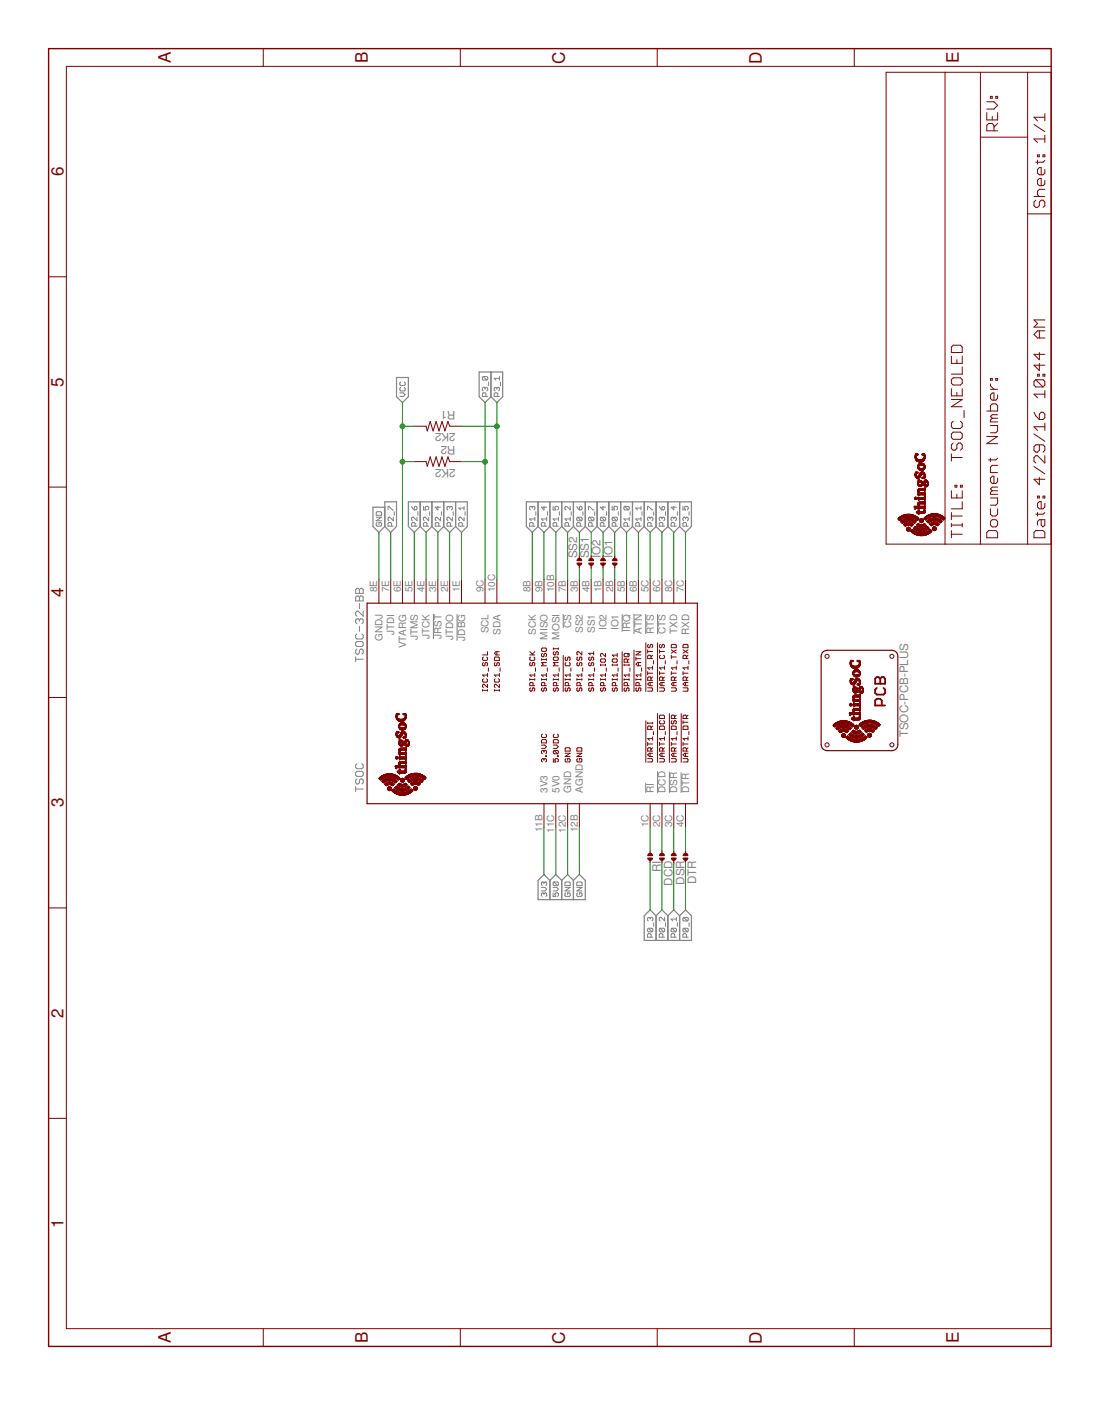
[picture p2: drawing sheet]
<svg xmlns="http://www.w3.org/2000/svg" width="216mm" height="279mm" viewBox="0 0 216 279" stroke-linecap="round" stroke-linejoin="round" font-family="sans-serif">
<defs><g id="words">
<g font-size="3.4" fill="#800000">
<text x="33.6" y="12.4" transform="rotate(-90 33.6 12.4)">A</text>
<text x="72.4" y="12.4" transform="rotate(-90 72.4 12.4)">B</text>
<text x="111.2" y="12.5" transform="rotate(-90 111.2 12.5)">C</text>
<text x="149.9" y="12.5" transform="rotate(-90 149.9 12.5)">D</text>
<text x="188.7" y="12.4" transform="rotate(-90 188.7 12.4)">E</text>
<text x="12.5" y="34.7" transform="rotate(-90 12.5 34.7)">6</text>
<text x="12.5" y="76.1" transform="rotate(-90 12.5 76.1)">5</text>
<text x="12.5" y="117.5" transform="rotate(-90 12.5 117.5)">4</text>
<text x="12.5" y="158.9" transform="rotate(-90 12.5 158.9)">3</text>
<text x="12.5" y="200.3" transform="rotate(-90 12.5 200.3)">2</text>
<text x="12.5" y="241.7" transform="rotate(-90 12.5 241.7)">1</text>
<text x="33.6" y="264.3" transform="rotate(-90 33.6 264.3)">A</text>
<text x="72.4" y="264.3" transform="rotate(-90 72.4 264.3)">B</text>
<text x="111.2" y="264.4" transform="rotate(-90 111.2 264.4)">C</text>
<text x="149.9" y="264.4" transform="rotate(-90 149.9 264.4)">D</text>
<text x="188.7" y="264.3" transform="rotate(-90 188.7 264.3)">E</text>
</g>
<g font-size="2.3" fill="#808080">
<text x="89.7" y="80.9" transform="rotate(-180 89.7 80.9)">R1</text>
<text x="89.7" y="85.2" transform="rotate(-180 89.7 85.2)">2K2</text>
<text x="89.7" y="87.8" transform="rotate(-180 89.7 87.8)">R2</text>
<text x="89.7" y="92.2" transform="rotate(-180 89.7 92.2)">2K2</text>
<text x="113.6" y="109.9" transform="rotate(-90 113.6 109.9)">SS2</text>
<text x="115.9" y="109.9" transform="rotate(-90 115.9 109.9)">SS1</text>
<text x="118.2" y="109.9" transform="rotate(-90 118.2 109.9)">IO2</text>
<text x="120.5" y="109.9" transform="rotate(-90 120.5 109.9)">IO1</text>
<text x="178.7" y="145.1" transform="rotate(-90 178.7 145.1)">TSOC-PCB-PLUS</text>
<text x="130.1" y="171.6" transform="rotate(-90 130.1 171.6)">RI</text>
<text x="137" y="174" transform="rotate(-90 137 174)">DTR</text>
<text x="132.4" y="174.2" transform="rotate(-90 132.4 174.2)">DCD</text>
<text x="134.7" y="174.1" transform="rotate(-90 134.7 174.1)">DSR</text>
</g>
<g font-size="2" fill="#808080">
<text x="74.2" y="116.5" transform="rotate(-90 74.2 116.5)">8E</text>
<text x="76.6" y="116.5" transform="rotate(-90 76.6 116.5)">7E</text>
<text x="78.9" y="116.5" transform="rotate(-90 78.9 116.5)">6E</text>
<text x="81.2" y="116.5" transform="rotate(-90 81.2 116.5)">5E</text>
<text x="83.5" y="116.5" transform="rotate(-90 83.5 116.5)">4E</text>
<text x="85.9" y="116.5" transform="rotate(-90 85.9 116.5)">3E</text>
<text x="88.2" y="116.5" transform="rotate(-90 88.2 116.5)">2E</text>
<text x="90.5" y="116.5" transform="rotate(-90 90.5 116.5)">1E</text>
<text x="95.1" y="116.5" transform="rotate(-90 95.1 116.5)">9C</text>
<text x="97.5" y="116.5" transform="rotate(-90 97.5 116.5)">10C</text>
<text x="104.4" y="116.5" transform="rotate(-90 104.4 116.5)">8B</text>
<text x="106.7" y="116.5" transform="rotate(-90 106.7 116.5)">9B</text>
<text x="109.1" y="116.5" transform="rotate(-90 109.1 116.5)">10B</text>
<text x="111.4" y="116.5" transform="rotate(-90 111.4 116.5)">7B</text>
<text x="113.7" y="116.5" transform="rotate(-90 113.7 116.5)">3B</text>
<text x="116" y="116.5" transform="rotate(-90 116 116.5)">4B</text>
<text x="118.3" y="116.5" transform="rotate(-90 118.3 116.5)">1B</text>
<text x="120.7" y="116.5" transform="rotate(-90 120.7 116.5)">2B</text>
<text x="123" y="116.5" transform="rotate(-90 123 116.5)">5B</text>
<text x="125.3" y="116.5" transform="rotate(-90 125.3 116.5)">6B</text>
<text x="127.6" y="116.5" transform="rotate(-90 127.6 116.5)">5C</text>
<text x="130" y="116.5" transform="rotate(-90 130 116.5)">6C</text>
<text x="132.3" y="116.5" transform="rotate(-90 132.3 116.5)">8C</text>
<text x="134.6" y="116.5" transform="rotate(-90 134.6 116.5)">7C</text>
<text x="77.6" y="125" transform="rotate(-90 77.6 125)">JTDI</text>
<text x="82.2" y="126" transform="rotate(-90 82.2 126)">JTMS</text>
<text x="84.6" y="125.7" transform="rotate(-90 84.6 125.7)">JTCK</text>
<text x="86.9" y="125.7" transform="rotate(-90 86.9 125.7)">JRST</text>
<text x="89.2" y="126" transform="rotate(-90 89.2 126)">JTDO</text>
<text x="96.2" y="124.6" transform="rotate(-90 96.2 124.6)">SCL</text>
<text x="98.5" y="124.9" transform="rotate(-90 98.5 124.9)">SDA</text>
<text x="105.4" y="124.9" transform="rotate(-90 105.4 124.9)">SCK</text>
<text x="107.8" y="125.8" transform="rotate(-90 107.8 125.8)">MISO</text>
<text x="110.1" y="125.8" transform="rotate(-90 110.1 125.8)">MOSI</text>
<text x="112.4" y="123.5" transform="rotate(-90 112.4 123.5)">CS</text>
<text x="114.7" y="124.5" transform="rotate(-90 114.7 124.5)">SS2</text>
<text x="117.1" y="124.5" transform="rotate(-90 117.1 124.5)">SS1</text>
<text x="119.4" y="124" transform="rotate(-90 119.4 124)">IO2</text>
<text x="121.7" y="124" transform="rotate(-90 121.7 124)">IO1</text>
<text x="124" y="124.3" transform="rotate(-90 124 124.3)">IRQ</text>
<text x="126.3" y="124.7" transform="rotate(-90 126.3 124.7)">ATN</text>
<text x="128.7" y="124.7" transform="rotate(-90 128.7 124.7)">RTS</text>
<text x="131" y="124.7" transform="rotate(-90 131 124.7)">CTS</text>
<text x="133.3" y="124.7" transform="rotate(-90 133.3 124.7)">TXD</text>
<text x="135.6" y="125" transform="rotate(-90 135.6 125)">RXD</text>
<text x="75.3" y="126.2" transform="rotate(-90 75.3 126.2)">GNDJ</text>
<text x="79.9" y="127.6" transform="rotate(-90 79.9 127.6)">VTARG</text>
<text x="91.5" y="126.1" transform="rotate(-90 91.5 126.1)">JDBG</text>
<text x="107.8" y="156" transform="rotate(-90 107.8 156)">3V3</text>
<text x="110.1" y="156" transform="rotate(-90 110.1 156)">5V0</text>
<text x="112.4" y="156" transform="rotate(-90 112.4 156)">GND</text>
<text x="114.7" y="156" transform="rotate(-90 114.7 156)">AGND</text>
<text x="128.7" y="156" transform="rotate(-90 128.7 156)">RI</text>
<text x="131" y="156" transform="rotate(-90 131 156)">DCD</text>
<text x="133.3" y="156" transform="rotate(-90 133.3 156)">DSR</text>
<text x="135.6" y="156" transform="rotate(-90 135.6 156)">DTR</text>
<text x="106.7" y="163.8" transform="rotate(-90 106.7 163.8)">11B</text>
<text x="109.1" y="163.9" transform="rotate(-90 109.1 163.9)">11C</text>
<text x="111.4" y="163.9" transform="rotate(-90 111.4 163.9)">12C</text>
<text x="113.7" y="163.8" transform="rotate(-90 113.7 163.8)">12B</text>
<text x="127.6" y="162.8" transform="rotate(-90 127.6 162.8)">1C</text>
<text x="130" y="162.8" transform="rotate(-90 130 162.8)">2C</text>
<text x="132.3" y="162.8" transform="rotate(-90 132.3 162.8)">3C</text>
<text x="134.6" y="162.8" transform="rotate(-90 134.6 162.8)">4C</text>
</g>
</g></defs>
<g fill="none" stroke="#808080" stroke-width=".2">
<path d="M78.7 77.3h.7l.3 .3-.3 .4h-.7M78.9 76.2l-.2 .2v.4l.2 .1h.7l.1-.1v-.4l-.1-.2M78.9 75.2l-.2 .1v.4l.2 .2h.7l.1-.2v-.4l-.1-.1M95.1 74.1l-.2 .2v.3l.2 .2h.7M95.1 74.1h.7l.2 .2v.3l-.2 .2M95.1 74.1l.7 .7M95.5 76.4l-.2-.2-.4 .2v.4l.2 .1M95.5 76.4l.1-.2 .4 .2v.4l-.2 .1M95.5 76.4v.2M95.6 78v-.5l-.1-.2h-.4l-.2 .2v.5h1.1M96.2 75.2v.7M97.8 76.4l-.2-.2-.3 .2v.4l.1 .1"/>
<path d="M97.8 76.4l.2-.2 .3 .2v.4l-.2 .1M97.8 76.4v.2M98 78v-.5l-.2-.2h-.4l-.1 .2v.5h1M98.3 74.1v.7M98.3 74.4h-1l.3 .4M98.5 75.2v.7M81 99.6l.5 .7M81.5 99.8l.4-.2 .2 .2v.3l-.2 .2h-.4zM83.3 99.6v.7h.6l-.2-.3 .2-.4h.3l.2 .2v.3l-.2 .2M86.2 99.6v.7l-.5-.5h1M88.5 99.8l-.2-.2-.3 .2v.3l.1 .2M88.5 99.8l.2-.2 .3 .2v.3l-.2 .2"/>
<path d="M88.5 99.8v.2M91.3 100h-1l.3 .3M91.3 99.6v.7M104.8 99.8l-.2-.2-.4 .2v.3l.2 .2M104.8 99.8l.1-.2 .4 .2v.3l-.2 .2M104.8 99.8v.2M107.1 99.6v.7l-.5-.5h1M108.9 99.6v.7h.5l-.2-.3 .2-.4h.3l.2 .2v.3l-.2 .2M112.2 99.6v.7l-.7-.7-.3 .2v.3l.2 .2M113.5 99.6l.5 .7M114 99.8l.2-.2 .4 .2v.3l-.2 .2h-.4zM118.7 99.6v.7l-.5-.5h1"/>
<path d="M120.5 99.6v.7h.5l-.2-.3 .2-.4h.3l.2 .2v.3l-.2 .2M123 99.6h.7l.1 .2v.3l-.1 .2M123 99.6l-.2 .2v.3l.2 .2h.7M123 99.6l.7 .7M126.2 99.6v.7M126.2 100h-1.1l.4 .3M129.8 99.6l.5 .7M130.3 99.8l.2-.2 .3 .2v.3l-.2 .2h-.3zM132.6 99.6v.7l-.5-.5h1M134.4 99.6v.7h.5l-.2-.3 .2-.4h.4l.1 .2v.3l-.1 .2M70 116l.3-.2h.2l.2 .2 .3-.2h.2l.3 .2v.8h-1.5zM70 117.5l.3-.2h.2l.2 .2 .3-.2h.2l.3 .2v.7h-1.5z"/>
<path d="M70.7 116v.8M70.7 117.5v.7M70.7 118.7v1M74 101.8h1.1l-1.1 .7h1.1M74.2 102.8l-.2 .2v.4l.2 .1h.7l.2-.1v-.4l-.2-.2h-.3v.4M74.2 100.7h.7l.2 .2v.5h-1.1v-.5zM76.4 100.3v-.7l1 .7M77.1 103.5v-.5l-.2-.2h-.4l-.1 .2v.5h1M77.4 101.8v.7l-.7-.7-.3 .1v.4l.1 .2M77.6 100.7v.7M81.7 103.5v-.5l-.2-.2h-.3l-.2 .2v.5h1.1M82.1 101.8v.7l-.7-.7-.4 .1v.4l.2 .2"/>
<path d="M82.2 100.7v.7M84 103.5v-.5l-.1-.2h-.4l-.2 .2v.5h1.1M84.4 101.8v.7l-.7-.7-.4 .1v.4l.2 .2M84.6 100.7v.7M86.4 103.5v-.5l-.2-.2h-.4l-.1 .2v.5h1M86.7 101.8v.7l-.7-.7-.3 .1v.4l.1 .2M86.9 100.7v.7M88.7 103.5v-.5l-.2-.2h-.4l-.1 .2v.5h1M89 101.8v.7l-.7-.7-.3 .1v.4l.1 .2M89.2 100.7v.7M91 103.5v-.5l-.2-.2h-.3l-.2 .2v.5h1M91.3 101.8v.7l-.7-.7-.3 .1v.4l.2 .2"/>
<path d="M91.5 100.7v.7M104.9 103.5v-.5l-.1-.2h-.4l-.2 .2v.5h1.1M105.3 102.1h-1.1l.4 .4M105.3 101.8v.7M105.5 100.7v.7M107.3 103.5v-.5l-.2-.2h-.4l-.1 .2v.5h1M107.6 102.1h-1l.3 .4M107.6 101.8v.7M107.8 100.7v.7M109.6 103.5v-.5l-.2-.2h-.4l-.1 .2v.5h1M109.9 102.1h-1l.3 .4M109.9 101.8v.7"/>
<path d="M110.1 100.7v.7M111.9 103.5v-.5l-.2-.2h-.3l-.2 .2v.5h1M112.2 101.8v.7M112.2 102.1h-1l.3 .4M112.4 100.7v.7M113.7 101.8l-.2 .1v.4l.2 .2h.7M113.7 101.8h.7l.2 .1v.4l-.2 .2M113.7 101.8l.7 .7M114.2 103.5v-.5l-.2-.2h-.3l-.2 .2v.5h1.1M114.7 100.7v.7M115.8 100.3v-.7h.2l.7 .7h.2M116 101.8l-.2 .1v.4l.2 .2h.7"/>
<path d="M116 101.8h.7l.2 .1v.4l-.2 .2M116 101.8l.7 .7M116.5 103.5v-.5l-.1-.2h-.4l-.2 .2v.5h1.1M117.1 100.7v.7M118.3 101.8l-.1 .1v.4l.1 .2h.7M118.3 101.8h.7l.2 .1v.4l-.2 .2M118.3 101.8l.7 .7M118.9 103.5v-.5l-.2-.2h-.4l-.1 .2v.5h1M119.4 100.7v.7M120.6 101.8l-.1 .1v.4l.1 .2h.7M120.6 101.8h.7l.2 .1v.4l-.2 .2M120.6 101.8l.7 .7"/>
<path d="M121.2 103.5v-.5l-.2-.2h-.4l-.1 .2v.5h1M121.7 100.7v.7M123.5 103.5v-.5l-.2-.2h-.3l-.2 .2v.5h1M123.8 102.1h-1l.3 .4M123.8 101.8v.7M124 100.7v.7M125.8 103.5v-.5l-.2-.2h-.3l-.2 .2v.5h1.1M126.2 102.1h-1.1l.4 .4M126.2 101.8v.7M126.3 100.7v.7M127.4 100.3v-.7l1.1 .7M128 101.9l-.2-.1-.4 .1v.4l.2 .2"/>
<path d="M128 101.9l.1-.1 .4 .1v.4l-.2 .2M128 101.9v.2M128.1 103.5v-.5l-.1-.2h-.4l-.2 .2v.5h1.1M128.7 100.7v.7M130.3 101.9l-.2-.1-.3 .1v.4l.1 .2M130.3 101.9l.2-.1 .3 .1v.4l-.2 .2M130.3 101.9v.2M130.5 103.5v-.5l-.2-.2h-.4l-.1 .2v.5h1M131 100.7v.7M132.6 101.9l-.2-.1-.3 .1v.4l.1 .2M132.6 101.9l.2-.1 .3 .1v.4l-.2 .2M132.6 101.9v.2"/>
<path d="M132.8 103.5v-.5l-.2-.2h-.4l-.1 .2v.5h1M133.3 100.7v.7M134.9 101.9l-.2-.1-.3 .1v.4l.2 .2M134.9 101.9l.2-.1 .3 .1v.4l-.1 .2M134.9 101.9v.2M135.1 103.5v-.5l-.2-.2h-.3l-.2 .2v.5h1M135.6 100.7v.7M70 129.7h1.5M70 126.5l.3-.3h.9l.3 .3v.5l-.3 .2h-.9l-.3-.2zM70 129.2v1M70.3 124.7l-.3 .3v.5l.3 .2h.9l.3-.2v-.5l-.3-.3M70.3 127.7l-.3 .3v.5l.3 .2h.2l.2-.2v-.5l.3-.3h.2l.3 .3v.5l-.3 .2"/>
<path d="M70.7 122l-.2-.2h-.2l-.3 .2v.5l.3 .2M70.7 122v.2M70.7 123.2v1M70.7 122l.3-.2h.2l.3 .2v.5l-.3 .2M71.5 120.2v1l-1-1h-.2l-.3 .3v.5l.3 .2M85.3 120.8v5M90 120.8v5.3M110.8 120.8v2.7M122.4 120.8v3.5M124.8 120.8v4M127.1 120.8v4M129.4 120.8v4"/>
<path d="M70 154.7v1M70 155.3h1.5M70.3 150.3l-.3 .2v.5l.3 .3h.9l.3-.3v-.5l-.3-.2M70.3 151.8h.9l.3 .2v.5l-.3 .3h-.9l-.3-.3v-.5zM70.3 153.3l-.3 .2v.5l.3 .3h.2l.2-.3v-.5l.3-.2h.2l.3 .2v.5l-.3 .3M127.1 154v2M129.4 151.7v4.3M131.7 151.8v4.2M134 152v4M106.6 174.6h.7l.3 .4-.3 .3h-.7M107.1 175.9l-.2-.2-.3 .2v.3l.1 .2M107.1 175.9l.2-.2 .3 .2v.3l-.2 .2"/>
<path d="M107.1 173.7l-.2-.2-.3 .2v.4l.1 .1M107.1 173.7l.2-.2 .3 .2v.4l-.2 .1M107.1 173.7v.2M107.1 175.9v.1M108.9 175.7v.7h.5l-.2-.4 .2-.3h.3l.2 .2v.3l-.2 .2M108.9 174.6h.7l.3 .4-.3 .3h-.7M109 173.5l-.1 .2v.4l.1 .1h.7M109 173.5h.7l.2 .2v.4l-.2 .1M109 173.5l.7 .7M111.2 174.6h1l-1 .7h1M111.2 173.7l.2-.2h.7l.1 .2v.5h-1zM111.4 175.7l-.2 .2v.3l.2 .2h.7l.1-.2v-.3l-.1-.2h-.4v.3"/>
<path d="M113.5 174.6h1.1l-1.1 .7h1.1M113.7 175.7l-.2 .2v.3l.2 .2h.7l.2-.2v-.3l-.2-.2h-.4v.3M113.7 173.5h.7l.2 .2v.5h-1.1v-.5zM127.6 182.6l-.2 .2v.4l.2 .1h.7M127.6 182.6h.7l.2 .2v.4l-.2 .1M127.6 182.6l.7 .7M128 180.7l-.2-.2-.4 .2v.3l.2 .2M128 180.7v.1M128 180.7l.1-.2 .4 .2v.3l-.2 .2M128.1 184.4v-.5l-.1-.2h-.4l-.2 .2v.5h1.1M128.7 181.6v.7M129.9 182.6l-.1 .2v.4l.1 .1h.7"/>
<path d="M129.9 182.6h.7l.2 .2v.4l-.2 .1M129.9 182.6l.7 .7M130.5 184.4v-.5l-.2-.2h-.4l-.1 .2v.5h1M130.8 180.5v.7l-.7-.7-.3 .2v.3l.1 .2M131 181.6v.7M132.2 182.6l-.1 .2v.4l.1 .1h.7M132.2 182.6h.7l.2 .2v.4l-.2 .1M132.2 182.6l.7 .7M132.8 184.4v-.5l-.2-.2h-.4l-.1 .2v.5h1M133.1 180.5v.7M133.1 180.8h-1l.3 .4M133.3 181.6v.7"/>
<path d="M134.6 180.5l-.2 .2v.3l.2 .2h.7M134.6 182.6l-.2 .2v.4l.2 .1h.7M134.6 180.5h.7l.1 .2v.3l-.1 .2M134.6 182.6h.7l.1 .2v.4l-.1 .1M134.6 182.6l.7 .7M134.6 180.5l.7 .7M135.1 184.4v-.5l-.2-.2h-.3l-.2 .2v.5h1M135.6 181.6v.7"/>
</g>
<g fill="none" stroke="#808080" stroke-width=".23">
<path d="M78 74.3h2.4v3.8l-1.2 1.1-1.2-1.1zM94.3 73.2h4.6v4.9l-1.1 1.1-1.2-1.1-1.1 1.1-1.2-1.1zM96.6 73.2v4.9M75.7 99.8h-2.3v3.8l1.2 1.2 1.1-1.2M75.7 98.7h2.3v4.9l-1.1 1.2-1.2-1.2zM82.7 98.7v4.9M85 98.7v4.9M87.3 98.7v4.9M89.7 98.7v4.9M105.9 98.7v4.9M108.2 98.7v4.9M110.6 98.7v4.9"/>
<path d="M112.9 98.7v4.9M115.2 98.7v4.9M117.5 98.7v4.9M119.8 98.7v4.9M122.2 98.7v4.9M124.5 98.7v4.9M126.8 98.7v4.9M129.1 98.7v4.9M131.4 98.7v4.9M133.8 98.7v4.9M82.7 103.6l-1.2 1.2-1.1-1.2v-4.9h11.6v4.9l-1.2 1.2-1.1-1.2M82.7 103.6l1.2 1.2 1.1-1.2"/>
<path d="M85 103.6l1.2 1.2 1.1-1.2M87.3 103.6l1.2 1.2 1.2-1.2M105.9 103.6l-1.1 1.2-1.2-1.2v-4.9h32.5v4.9l-1.2 1.2-1.1-1.2M105.9 103.6l1.2 1.2 1.1-1.2M108.2 103.6l1.2 1.2 1.2-1.2M110.6 103.6l1.1 1.2 1.2-1.2M112.9 103.6l1.1 1.2 1.2-1.2M115.2 103.6l1.2 1.2 1.1-1.2M117.5 103.6l1.2 1.2 1.1-1.2M119.8 103.6l1.2 1.2 1.2-1.2M122.2 103.6l1.1 1.2 1.2-1.2M124.5 103.6l1.1 1.2 1.2-1.2"/>
<path d="M126.8 103.6l1.2 1.2 1.1-1.2M129.1 103.6l1.2 1.2 1.1-1.2M131.4 103.6l1.2 1.2 1.2-1.2M108.2 173.2l-1.1-1.1-1.2 1.1v3.8h9.3v-3.8l-1.2-1.1-1.1 1.1M108.2 173.2v3.8M108.2 173.2l1.2-1.1 1.2 1.1M110.6 173.2l1.1-1.1 1.2 1.1M110.6 173.2v3.8M112.9 173.2v3.8M129.1 180.2l-1.1-1.2-1.2 1.2v4.8h9.3v-4.8l-1.2-1.2-1.1 1.2M129.1 180.2v4.8M129.1 180.2l1.2-1.2 1.1 1.2"/>
<path d="M131.4 180.2v4.8M131.4 180.2l1.2-1.2 1.2 1.2M133.8 180.2v4.8"/>
</g>
<g fill="none" stroke="#800000" stroke-width=".2">
<path d="M51.8 9.6v3.5M90.6 9.6v3.5M129.3 9.6v3.5M168.1 9.6v3.5M174.4 14.2h32.5v92.9h-32.5zM186 14.2v92.9M193 14.2v92.9M194.9 19h.4v.3h-.4zM196 19h.3v.3h-.3zM202.2 14.2v92.9M206.9 13.1h-193.8v248.3h193.8M193 27h9.2"/>
<path d="M194.2 22.2v1.4h2.1v-1.4M194.2 20h1.4l.7 .7-.7 .8h-1.4M195.3 22.9v.7M195.6 25.7v-1l-.3-.4h-.7l-.4 .4v1h2.1M196.3 24.3l-.7 .7M203.5 38.7h2.1M203.5 24.5l2.1 1.4M203.9 39.4l-.4 .4v.7l.4 .3h.3l.4-.3v-.7l.3-.4h.4l.3 .4v.7l-.3 .3M204.2 30.5h.4v.3h-.4zM204.2 31.6v.7M205.3 30.5h.3v.3h-.3zM205.6 22.4v1.4"/>
<path d="M205.6 26.6v1.4M205.6 33.3v.8l-.3 .3h-.7l-.4-.3v-.8l.4-.3h.3v1.4M205.6 35.5v.7l-.3 .3h-.7l-.4-.3v-.7l.4-.4h.3v1.4M205.6 37.3h-1l-.4 .3v.7l.4 .4M205.6 31.6l-.3 .3h-1.4M205.6 27.3h-2.1l.7 .7M205.6 23.1h-2.1l.7 .7M9.6 54.5h3.5M202.2 42.1h4.7M187.2 70.1v1.4h2.2v-1.4M187.2 76.5v1.4h2.2v-1.4M187.2 78.6h2.2l-2.2 1.4h2.2"/>
<path d="M187.6 67.9h1.4l.4 .4v1.1h-2.2v-1.1zM187.6 74.3h1.4l.4 .4v.7l-.4 .4h-1.4l-.4-.4v-.7zM188.3 70.8v.7M188.3 77.2v.7M189.4 72.2v1.4h-2.2M194.9 74.5h.4v.3h-.4zM194.9 75.5v.4l.7 .7M194.9 76.6h1.4M196 74.5h.3v.3h-.3zM196.3 77.7v.7l-.3 .3h-.7l-.4-.3v-.7l.4-.4h.3v1.4M203.9 74.7h1.4l.3 .4v.7l-.3 .3M203.9 74.7l-.4 .4v.7l.4 .3h1.4"/>
<path d="M203.9 74.7l1.4 1.4M204.2 73.6h.4v.4h-.4zM204.6 65.1v1.4M204.6 69.4v1.4l-1.1-1.1h2.1M204.6 71.5v1.4l-1.1-1h2.1M205.3 73.6h.3v.4h-.3zM205.6 76.9v1.4M205.6 77.6h-2.1l.7 .7M205.6 65.1h-1.4l-.7 .7 .7 .7h1.4M205.6 62.9h-2.1l.7 .8-.7 .7h2.1M9.6 95.8h3.5M81.5 90.8h2.4l.2 1 .6-1.9 .5 1.9 .6-1.9 .6 1.9 .6-1.9 .6 1.9 .6-1.9 .3 .9h2.3"/>
<path d="M81.5 83.9h2.4l.2 .9 .6-1.9 .5 1.9 .6-1.9 .6 1.9 .6-1.9 .6 1.9 .6-1.9 .3 1h2.3M187.2 96.6v1.4h2.2v-1.4M187.2 89.3v1.4M187.2 90h2.2M187.6 87.2l-.4 .3v.7l.4 .4h.4l.3-.4v-.7l.4-.3h.3l.4 .3v.7l-.4 .4M187.6 82.9l-.4 .3v.8l.4 .3h1.4l.4-.3v-.8l-.4-.3M187.6 85h1.4l.4 .4v.7l-.4 .3h-1.4l-.4-.3v-.7zM188 95.5h.3v.3h-.3zM188.3 97.3v.7M189 95.5h.4v.3h-.4zM189.4 98.7v1.4h-2.2M189.7 80.8v1.4"/>
<path d="M194.2 80.9h2.1v-1.1l-.3-.3h-.7l-.4 .3v1.1M194.2 85.9h2.1l-2.1 1.4h2.1M194.9 98h1.4v1l-.3 .4h-1.1M194.9 83.7h1.4v1.1l-.3 .4h-1.1M194.9 90.1v.7M195.3 82.3l-.4 .4v.3h1.4M195.3 96.6l-.4 .3v.4h1.4M195.3 96.6h1M195.3 82.3h1M196.3 94.1v.7l-.3 .3h-.7l-.4-.3v-.7l.4-.4h.3v1.4M196.3 91.6h-1l-.4 .3v1.1h1.4M196.3 95.8h-1l-.4 .4 .4 .4"/>
<path d="M196.3 90.1l-.3 .4h-1.4M196.3 81.6h-1l-.4 .4 .4 .3M203.5 91.8l2.1 1.4M203.5 85.4l2.1 1.4M203.5 81.1l.4 .7 .7 .7M204.2 97.6h.4v.4h-.4zM204.6 81.5l.3-.4h.4l.3 .4v.7l-.3 .3h-.7zM204.6 87.5v1.1l-.4 .4h-.3l-.4-.4v-.7l.4-.4h1.4l.3 .4v.7l-.3 .4M204.6 93.9v1.5l-1.1-1.1h2.1M205.3 97.6h.3v.4h-.3zM205.6 83.2v1.5M205.6 89.7v1.4l-1.4-1.4h-.3l-.4 .3v.7l.4 .4"/>
<path d="M205.6 99v.8l-.3 .3h-.7l-.4-.3v-.8l.4-.3h.3v1.4M205.6 84h-2.1l.7 .7M74.6 114v4.7M76.9 114v4.7M79.2 114v4.7M81.5 114v4.7M83.9 114v4.7M86.2 114v4.7M88.5 114v4.7M90.8 114v4.7M95.5 114v4.7M97.8 114v4.7"/>
<path d="M104.8 114v4.7M107.1 114v4.7M109.4 114v4.7M111.7 114v4.7M114 114v4.7M116.4 114v4.7M118.7 114v4.7M121 114v4.7M123.3 114v4.7M125.6 114v4.7M128 114v4.7M130.3 114v4.7"/>
<path d="M132.6 114v4.7M134.9 114v4.7M187.2 105.1h2.2M187.2 100.8v1.5M187.2 103v.7M187.2 104.4v1.4M187.2 103.3h2.2M187.2 101.5h2.2M189.4 103v.7M194.2 104.8l.4-.4h1.4l.3 .4v1h-2.1zM194.9 100.1v1.1l.4 .3h.7l.3-.3v-1.1M195.3 102.3h.7l.3 .3v.7l-.3 .4h-.7l-.4-.4v-.7z"/>
<path d="M203.5 104.8l.4-.4h1.4l.3 .4v1h-2.1zM204.2 100.8v.7M204.9 102.3v1l.4 .4 .3-.4v-1h-1l-.4 .3v.7M205.6 100.8l-.3 .4h-1.4M9.6 137.2h3.5M95 135.8h.9M95 135.7v.3M95.1 130.4l-.1 .1v.4l.1 .1 .4-.1v-.4l.1-.1 .3 .1v.4l-.1 .1M95.1 129.3l-.1 .2v.3l.1 .1h.7l.1-.1v-.3l-.1-.2M95.1 133.6l-.1 .1v.3l.1 .2h.7l.1-.2v-.3l-.1-.1M95.9 128.2v.7h-.9M95.9 132.5v.6"/>
<path d="M95.9 134.6v.7l-.8-.7-.1 .2v.3l.1 .2M95.9 135.7v.3M95.9 132.8h-.9l.3 .3M96.1 131.4v.7M97.3 135.8h1M97.3 135.7v.3M97.5 130.4l-.2 .1v.4l.2 .1 .3-.1v-.4l.1-.1 .4 .1v.4l-.2 .1M97.5 133.6l-.2 .1 .2 .5h.6l.2-.2v-.3l-.2-.1M97.5 129.3h.6l.2 .2v.4h-1v-.4zM97.8 128.2v.7M98.3 134.6v.7l-.7-.7h-.1l-.2 .2v.3l.2 .2M98.3 132.8h-1l.3 .3"/>
<path d="M98.3 128.2h-.7l-.3 .3 .3 .4h.7M98.3 132.5v.6M98.3 135.7v.3M98.4 131.4v.7M104.3 128.9h.9M104.3 133.7h.9M104.3 128.2l.6 .7M104.3 133.5v.4M104.4 130.4l-.1 .1v.4l.1 .1 .4-.1v-.4l.1-.1 .3 .1v.4l-.1 .1M104.4 135.3l-.1 .2 .1 .5 .4-.2 .1-.5 .3 .2v.3l-.1 .2M104.4 129.3l-.1 .2 .1 .4h.7l.1-.1v-.3l-.1-.2M104.9 134.9v-.5l-.1-.1h-.4l-.1 .1v.5h.9"/>
<path d="M105.2 132.8h-.9l.3 .3M105.2 132.5v.6M105.2 133.5v.4M105.2 128.2l-.4 .5M105.4 131.4v.7M106.6 133.7h.9M106.6 127.7l.1-.2h.7l.1 .5-.1 .2h-.7l-.1-.2zM106.6 129.6v.3M106.6 133.5v.4M106.6 129.8h.9M106.7 128.6l-.1 .1v.4l.1 .1 .4-.1v-.4l.1-.1 .3 .1-.1 .5M106.7 135.3l-.1 .2v.3l.1 .2 .4-.2v-.3l.1-.2 .3 .2-.1 .5"/>
<path d="M107.2 134.9v-.5l-.1-.1-.5 .1v.5h.9M107.5 132.8h-.9l.3 .3M107.5 130.4h-.9l.3 .3-.3 .3h.9M107.5 129.6v.3M107.5 132.5v.6M107.5 133.5v.4M107.7 131.4v.7M108.9 129.5l.2-.2h.6l.2 .2v.3l-.2 .1h-.6l-.2-.1zM108.9 133.7h1M108.9 127.5v.3M108.9 133.5v.4M108.9 127.6h1"/>
<path d="M109.1 128.2l-.2 .2v.3l.2 .2 .3-.2v-.3l.2-.2 .3 .2v.3l-.2 .2M109.1 135.3l-.2 .2v.3l.2 .2 .3-.2v-.3l.2-.2 .3 .2v.3l-.2 .2M109.6 134.9v-.5l-.2-.1-.5 .1v.5h1M109.9 132.8h-1l.3 .3M109.9 130.4h-1l.3 .3-.3 .3h1M109.9 127.5v.3M109.9 132.5v.6M109.9 133.5v.4M110 131.4v.7M110.8 129v7.1M111.2 133.5v.4M111.2 133.7h1"/>
<path d="M111.4 129.3l-.2 .2 .2 .4 .3-.1 .2-.5 .3 .2v.3l-.2 .1M111.4 135.3l-.2 .2 .2 .5 .3-.2 .2-.5 .3 .2v.3l-.2 .2M111.4 130.4l-.2 .1v.4l.2 .1h.6l.2-.1v-.4l-.2-.1M111.9 134.9v-.5l-.2-.1h-.3l-.2 .1v.5h1M112.2 132.8h-1l.3 .3M112.2 132.5v.6M112.2 133.5v.4M112.4 131.4v.7M113.5 133.7h1M113.5 133.5v.4M113.7 129.3l-.2 .2v.3l.4 .1 .1-.4 .4-.2 .1 .2-.1 .4M113.7 130.4l-.2 .1v.4l.4 .1 .1-.1v-.4l.4-.1 .1 .1v.4l-.1 .1"/>
<path d="M113.7 135.3l-.2 .2v.3l.4 .2 .1-.5 .4-.2 .1 .2-.1 .5M114.2 134.9v-.5l-.2-.1-.5 .1v.5h1M114.5 132.8h-1l.4 .3M114.5 128.2v.7l-.6-.7h-.2l-.2 .2v.3l.2 .2M114.5 132.5v.6M114.5 133.5v.4M114.7 131.4v.7M115.9 133.7h.9M115.9 133.5v.4M116 129.3l-.1 .2v.3l.3 .1 .2-.1v-.3l.3-.2 .1 .2v.3l-.1 .1M116 130.4l-.1 .1v.4l.3 .1 .2-.1v-.4l.3-.1 .1 .1v.4l-.1 .1M116 135.3l-.1 .2v.3l.3 .2 .2-.2v-.3l.3-.2 .1 .2v.3l-.1 .2"/>
<path d="M116.5 134.9v-.5l-.1-.1-.5 .1v.5h.9M116.8 132.8h-.9l.3 .3M116.8 128.5h-.9l.3 .4M116.8 128.2v.7M116.8 132.5v.6M116.8 133.5v.4M117 131.4v.7M118.2 133.7h1M118.2 130.9h1M118.2 130.7v.3M118.2 133.5v.4M118.3 135.3l-.1 .2 .1 .5 .4-.2 .1-.5 .4 .2v.3l-.2 .2"/>
<path d="M118.3 129.6h.7l.2 .2v.3l-.2 .2h-.7l-.1-.2zM118.8 134.9v-.5l-.1-.1h-.4l-.1 .1v.5h1M119.2 132.8h-1l.3 .3M119.2 128.6v.6l-.7-.6h-.2l-.1 .1 .1 .5M119.2 130.7v.3M119.2 132.5v.6M119.2 133.5v.4M119.3 131.4v.7M120.5 133.7h1M120.5 130.7v.3M120.5 133.5v.4M120.5 130.9h1"/>
<path d="M120.7 135.3l-.2 .2v.3l.3 .2 .2-.5 .3-.2 .2 .2-.2 .5M120.7 129.6h.6l.2 .5-.2 .2h-.6l-.2-.2v-.3zM121.2 134.9v-.5l-.2-.1-.5 .1v.5h1M121.5 132.8h-1l.3 .3M121.5 128.9h-1l.3 .3M121.5 128.6v.6M121.5 130.7v.3M121.5 132.5v.6M121.5 133.5v.4M121.6 131.4v.7M122.4 128.2v7.9M122.8 133.7h1"/>
<path d="M122.8 128.7l.2-.1h.6l.2 .1v.4l-.2 .1h-.6l-.2-.1zM122.8 130.9h1M122.8 130.7v.3M122.8 133.5v.4M123 135.3l-.2 .2v.3l.2 .2 .3-.2v-.3l.2-.2 .3 .2v.3l-.2 .2M123.5 134.9v-.5l-.2-.1-.5 .1v.5h1M123.5 130.3v-.5l-.2-.2h-.3l-.2 .2v.5h1M123.8 132.8h-1l.3 .3M123.8 130.7v.3M123.8 132.5v.6M123.8 133.5v.4M123.8 129.6l-.3 .4"/>
<path d="M123.8 128.6l-.3 .3M124 131.4v.7M124.8 127.9v8.2M125.2 128.2h.9l-.9 .7h.9M125.2 129.6h.9M125.2 133.7h.9M125.2 129.3v.6M125.2 133.5v.4M125.3 135.3l-.1 .2 .1 .5 .3-.2 .2-.5 .3 .2v.3l-.1 .2M125.6 130.4v.6M125.8 134.9v-.5l-.2-.1h-.3l-.1 .1v.5h.9M126.1 132.8h-.9l.3 .3"/>
<path d="M126.1 130.4h-.6l-.3 .3 .3 .3h.6M126.1 132.5v.6M126.1 133.5v.4M126.3 131.4v.7M127.1 126.5v9.6M127.5 135.3h.8l.1 .2-.1 .5h-.8M127.5 132.5h.9M127.5 128.2h.9M127.5 127.9v.6M127.5 132.1v.7M127.6 126.8l-.1 .2v.3l.3 .1 .2-.4 .3-.2 .1 .2-.1 .4M128 134.3v.6"/>
<path d="M128.1 133.9v-.5l-.1-.2h-.4l-.1 .2v.5h.9M128.1 129.6v-.5l-.1-.2h-.4l-.1 .2v.5h.9M128.4 134.3h-.6l-.3 .3 .3 .3h.6M128.4 131.4h-.9l.3 .3M128.4 131.1v.6M128.4 133.2l-.3 .3M128.4 128.9l-.3 .4M128.6 130v.6M129.4 126.5v9.6M129.8 135.3h.8l.2 .2v.3l-.2 .2h-.8M129.8 132.5h1M129.8 128.2h1"/>
<path d="M129.8 127.9v.6M129.8 132.1v.7M130 126.8l-.2 .2v.3l.2 .1 .3-.1v-.3l.2-.2 .3 .2v.3l-.2 .1M130 128.9l-.2 .2v.3l.2 .2h.6l.2-.2v-.3l-.2-.2M130.3 134.3v.6M130.5 133.9v-.5l-.2-.2h-.3l-.2 .2v.5h1M130.8 134.3h-.7l-.3 .3 .3 .3h.7M130.8 131.4h-1l.3 .3M130.8 131.1v.6M130.8 133.2l-.3 .3M130.9 130v.6M132.1 135.3h.8l.2 .2v.3l-.2 .2h-.8"/>
<path d="M132.1 132.5h1M132.1 128.9v.7M132.1 132.1v.7M132.1 129.3h1M132.1 127.9l1 .6M132.3 126.8h.6l.2 .2v.4h-1v-.4zM132.6 134.3v.6M132.8 133.9v-.5l-.2-.2h-.3l-.2 .2v.5h1M133.1 134.3h-.7l-.3 .3 .3 .3h.7M133.1 131.4h-1l.3 .3M133.1 131.1v.6M133.1 133.2l-.3 .3"/>
<path d="M133.1 127.9l-1 .6M133.2 130v.6M134.4 135.3h.9l.1 .2-.1 .5h-.9M134.4 127l.2-.2h.7l.1 .2v.4h-1zM134.4 132.1v.7M134.4 132.5h1M134.4 127.9l1 .6M134.9 134.3v.6M135.1 133.9v-.5l-.2-.2h-.3l-.2 .2v.5h1M135.1 129.6v-.5l-.2-.2h-.3l-.2 .2v.5h1M135.4 131.1v.6M135.4 134.3h-.6l-.4 .3 .4 .3h.6"/>
<path d="M135.4 133.2l-.3 .3M135.4 131.4h-1l.4 .3M135.4 128.9l-.3 .4M135.4 127.9l-1 .6M135.6 130v.6M106.6 146.6h.6l.3 .3-.3 .4h-.6M106.7 144.5l-.1 .1v.3l.1 .2h.7l.1-.2-.1-.4M106.7 145.5h.7l.1 .2v.5h-.9v-.5zM107.1 147.8v.2M107.1 149.4v.2M107.1 158.1v4.7M107.1 147.8l-.2-.1-.3 .1v.4l.1 .1"/>
<path d="M107.1 149.4l-.2-.1-.3 .1v.4l.1 .1M107.1 147.8l.1-.1 .3 .1v.4l-.1 .1M107.1 149.4l.1-.1 .3 .1-.1 .5M107.4 148.7h.1v.1h-.1zM108.9 149.3v.6h.5l-.2-.3 .2-.3h.3l.2 .1v.4l-.2 .1M108.9 146.6h.7l.3 .3-.3 .4h-.7M109.1 144.5l-.2 .1v.3l.2 .2h.6l.2-.2v-.3l-.2-.1M109.1 145.5h.6l.2 .2v.5h-1v-.5zM109.1 147.7l-.2 .1v.4l.2 .1h.6M109.1 147.7h.6l.2 .1v.4l-.2 .1M109.1 147.7l.6 .6M109.4 158.1v4.7"/>
<path d="M109.7 148.7h.2v.1h-.2zM111.2 148.2h1l-1 .6h1M111.4 149.3l-.2 .1 .2 .5h.6l.2-.1v-.4l-.2-.1h-.3v.3M111.4 147.1h.6l.2 .2v.5h-1v-.5zM111.7 158.1v4.7M113.5 148.2h1l-1 .6h1M113.7 149.3l-.2 .1v.4l.2 .1h.7l.1-.5-.1-.1h-.4v.3M113.7 147.1h.7l.1 .2v.5h-1v-.5zM114 158.1v4.7M127.1 141.8v8.2M127.5 149.3h.8l.1 .1-.1 .5h-.8M127.5 142.1v.3"/>
<path d="M127.5 146.1v.6M127.5 146.4h.9M127.5 142.3h.9M128 148.2v.6M128 158.1v4.7M128.1 147.8v-.5l-.1-.2h-.4l-.1 .2v.5h.9M128.1 143.5v-.5l-.1-.1h-.4l-.1 .1v.5h.9M128.4 142.1v.3M128.4 145v.6M128.4 148.2h-.6l-.3 .3 .3 .3h.6M128.4 147.1l-.3 .4M128.4 145.3h-.9l.3 .3"/>
<path d="M128.4 142.9l-.3 .3M128.6 143.9v.7M129.4 140.4v9.6M129.8 140.9l.2-.2h.6l.2 .2v.5h-1zM129.8 143l.2-.1h.6l.2 .1v.5h-1zM129.8 149.3h.8l.2 .1v.4l-.2 .1h-.8M129.8 146.1v.6M129.8 146.4h1M130 141.8l-.2 .1v.4l.2 .1h.6l.2-.1v-.4l-.2-.1M130.3 148.2v.6M130.3 158.1v4.7M130.5 147.8v-.5l-.2-.2h-.3l-.2 .2v.5h1"/>
<path d="M130.8 145.3h-1l.3 .3M130.8 145v.6M130.8 148.2h-.7l-.3 .3 .3 .3h.7M130.8 147.1l-.3 .4M130.9 143.9v.7M131.7 140.4v9.6M132.1 149.3h.8l.2 .1v.4l-.2 .1h-.8M132.1 146.1v.6M132.1 146.4h1M132.3 141.8l-.2 .1v.4l.2 .1 .3-.1v-.4l.2-.1 .3 .1v.4l-.2 .1M132.3 142.9h.6l.2 .1v.5h-1v-.5zM132.6 148.2v.6"/>
<path d="M132.6 158.1v4.7M132.8 141.4v-.5l-.2-.2h-.3l-.2 .2v.5h1M132.8 147.8v-.5l-.2-.2h-.3l-.2 .2v.5h1M133.1 145v.6M133.1 148.2h-.7l-.3 .3 .3 .3h.7M133.1 145.3h-1l.3 .3M133.1 147.1l-.3 .4M133.1 140.7l-.3 .4M133.2 143.9v.7M134.1 140.4v9.6M134.4 143l.2-.1h.7l.1 .1v.5h-1zM134.4 149.3h.9l.1 .1-.1 .5h-.9"/>
<path d="M134.4 141.8v.6M134.4 146.1v.6M134.4 146.4h1M134.4 142.1h1M134.9 148.2v.6M134.9 158.1v4.7M135.1 141.4v-.5l-.2-.2h-.3l-.2 .2v.5h1M135.1 147.8v-.5l-.2-.2h-.3l-.2 .2v.5h1M135.4 145v.6M135.4 148.2h-.6l-.4 .3 .4 .3h.6M135.4 145.3h-1l.4 .3M135.4 147.1l-.3 .4"/>
<path d="M135.4 140.7l-.3 .4M135.6 143.9v.7M9.6 178.6h3.5M9.6 220h3.5M51.8 261.4v3.5M90.6 261.4v3.5M129.3 261.4v3.5M168.1 261.4v3.5"/>
<circle cx="162.8" cy="129.1" r=".4"/>
<circle cx="175.5" cy="129.1" r=".4"/>
<circle cx="162.8" cy="146.6" r=".4"/>
<circle cx="175.5" cy="146.6" r=".4"/>
</g>
<path d="M9.6 9.6h197.3v255.3h-197.3z" fill="none" stroke="#800000" stroke-width=".28"/>
<g fill="none" stroke="#800000" stroke-width=".23">
<path d="M72.2 118.7h65v39.4h-65zM114 109.4v.5M114 111.3v.4M116.4 109.4v.5M116.4 111.3v.4M118.7 109.4v.5M118.7 111.3v.4M121 109.4v.5M121 111.3v.4M161.9 128.4l.4-.3 .5-.1h12.7l.5 .1 .4 .3 .3 .7v17.4l-.1 .5-.3 .4-.8 .3h-12.7l-.5-.1-.4-.3-.3-.8v-17.4zM128 167.4v.5M128 169.3v.5"/>
<path d="M130.3 167.4v.5M130.3 169.3v.5M132.6 167.4v.5M132.6 169.3v.5M134.9 167.4v.5M134.9 169.3v.5"/>
</g>
<g fill="#800000" stroke="#800000" stroke-width=".2">
<path d="M83.8 153v.1z"/>
<path d="M83.7 153l.1 .2z"/>
<path d="M83.7 152.9l.1 .3z"/>
<path d="M83.7 152.9v.3z"/>
<path d="M83.6 152.8l.1 .5z"/>
<path d="M83.6 152.8v.5z"/>
<path d="M83.5 152.8l.1 .6z"/>
<path d="M83.5 152.7v.7z"/>
<path d="M83.4 152.7l.1 .6z"/>
<path d="M83.4 152.7v.6z"/>
<path d="M83.4 152.6v.7z"/>
<path d="M83.3 152.6l.1 .7z"/>
<path d="M83.3 152.6v.6z"/>
<path d="M83.2 152.6l.1 .6z"/>
<path d="M83.2 152.5l.1 .7z"/>
<path d="M83.2 153.6v.1z"/>
<path d="M83.2 152.6v.6z"/>
<path d="M83.2 153.5v.2z"/>
<path d="M83.2 152.5v.6z"/>
<path d="M83.1 153.5l.1 .3z"/>
<path d="M83.1 152.5l.1 .6z"/>
<path d="M83.1 153.5v.3z"/>
<path d="M83.1 152.5v.6z"/>
<path d="M83 153.4l.1 .5z"/>
<path d="M83 152.5l.1 .6z"/>
<path d="M83 152.5l.1 .5z"/>
<path d="M83 153.4v.5z"/>
<path d="M83 152.4v.6z"/>
<path d="M83 153.4v.6z"/>
<path d="M82.9 153.4l.1 .5z"/>
<path d="M82.9 152.4l.1 .6z"/>
<path d="M82.9 153.3v.6z"/>
<path d="M82.9 152.4v.6z"/>
<path d="M82.9 152.4v.5z"/>
<path d="M82.8 153.3l.1 .6z"/>
<path d="M82.8 152.4l.1 .5z"/>
<path d="M82.8 153.3v.6z"/>
<path d="M82.8 152.4v.5z"/>
<path d="M82.8 153.2v.6z"/>
<path d="M82.8 152.3v.6z"/>
<path d="M82.7 153.2l.1 .6z"/>
<path d="M82.7 152.3l.1 .6z"/>
<path d="M82.7 153.2v.6z"/>
<path d="M82.7 152.3v.6z"/>
<path d="M82.7 152.3v.5z"/>
<path d="M82.6 154.2l.1 .1z"/>
<path d="M82.6 153.2l.1 .5z"/>
<path d="M82.6 152.3l.1 .5z"/>
<path d="M82.6 154.1l.1 .2z"/>
<path d="M82.6 154.1v.2z"/>
<path d="M82.6 153.2v.5z"/>
<path d="M82.6 152.3v.5z"/>
<path d="M82.5 154.1l.1 .2z"/>
<path d="M82.5 153.2l.1 .5z"/>
<path d="M82.5 152.3l.1 .5z"/>
<path d="M82.5 154.1l.1 .3z"/>
<path d="M82.5 153.1l.1 .6z"/>
<path d="M82.5 154.1v.3z"/>
<path d="M82.5 153.1v.6z"/>
<path d="M82.5 152.3v.5z"/>
<path d="M82.5 154v.4z"/>
<path d="M82.5 153.1v.5z"/>
<path d="M82.4 154l.1 .5z"/>
<path d="M82.4 153.1l.1 .5z"/>
<path d="M82.4 152.2l.1 .6z"/>
<path d="M82.4 154v.5z"/>
<path d="M82.4 153.1v.5z"/>
<path d="M82.4 152.2v.5z"/>
<path d="M82.4 153.9v.6z"/>
<path d="M82.3 153.9l.1 .6z"/>
<path d="M82.3 153.1l.1 .5z"/>
<path d="M82.3 152.2l.1 .6z"/>
<path d="M82.3 153.9v.6z"/>
<path d="M82.3 153.1v.5z"/>
<path d="M82.3 152.2v.5z"/>
<path d="M82.2 153.9l.1 .6z"/>
<path d="M82.2 153.1l.1 .5z"/>
<path d="M82.2 152.2l.1 .5z"/>
<path d="M82.2 153.9l.1 .5z"/>
<path d="M82.2 153l.1 .5z"/>
<path d="M82.2 153.9v.5z"/>
<path d="M82.2 153v.5z"/>
<path d="M82.2 152.2v.5z"/>
<path d="M82.1 153.8l.1 .6z"/>
<path d="M82.1 153l.1 .5z"/>
<path d="M82.1 152.2l.1 .5z"/>
<path d="M82.1 153.9v.5z"/>
<path d="M82.1 153v.5z"/>
<path d="M82.1 152.1v.6z"/>
<path d="M82.1 155v.2z"/>
<path d="M82.1 155v.3z"/>
<path d="M82.1 153.8v.5z"/>
<path d="M82 154.9l.1 .4z"/>
<path d="M82 153.8l.1 .5z"/>
<path d="M82 153l.1 .5z"/>
<path d="M82 152.1l.1 .6z"/>
<path d="M82 154.9l.1 .5z"/>
<path d="M82 152.2l.1 .5z"/>
<path d="M82 154.8v.6z"/>
<path d="M82 153.8v.5z"/>
<path d="M82 153v.5z"/>
<path d="M82 152.2v.5z"/>
<path d="M81.9 154.8l.1 .6z"/>
<path d="M81.9 153.8l.1 .5z"/>
<path d="M81.9 153l.1 .5z"/>
<path d="M81.9 152.2l.1 .5z"/>
<path d="M81.9 154.8v.6z"/>
<path d="M81.9 153.8v.5z"/>
<path d="M81.9 153v.5z"/>
<path d="M81.9 152.2v.5z"/>
<path d="M81.8 154.8l.1 .6z"/>
<path d="M81.8 153.8l.1 .5z"/>
<path d="M81.8 153l.1 .5z"/>
<path d="M81.8 152.2l.1 .5z"/>
<path d="M81.8 154.7v.8z"/>
<path d="M81.8 153.8v.5z"/>
<path d="M81.8 153v.5z"/>
<path d="M81.8 152.2v.5z"/>
<path d="M81.7 154.7l.1 .8z"/>
<path d="M81.7 153.8l.1 .5z"/>
<path d="M81.7 153l.1 .5z"/>
<path d="M81.7 152.2l.1 .5z"/>
<path d="M81.7 154.7v.8z"/>
<path d="M81.7 153.8v.5z"/>
<path d="M81.7 153v.5z"/>
<path d="M81.7 152.2v.5z"/>
<path d="M81.7 154.8v.6z"/>
<path d="M81.6 154.8l.1 .6z"/>
<path d="M81.6 153.8l.1 .5z"/>
<path d="M81.6 153l.1 .5z"/>
<path d="M81.6 152.2l.1 .5z"/>
<path d="M81.6 154.8v.6z"/>
<path d="M81.6 153.8v.5z"/>
<path d="M81.6 153v.5z"/>
<path d="M81.6 152.2v.5z"/>
<path d="M81.5 154.8l.1 .6z"/>
<path d="M81.5 153.8l.1 .5z"/>
<path d="M81.5 153l.1 .5z"/>
<path d="M81.5 152.2l.1 .5z"/>
<path d="M81.5 154.8v.6z"/>
<path d="M81.5 153.8v.5z"/>
<path d="M81.5 153v.5z"/>
<path d="M81.5 152.2v.5z"/>
<path d="M81.5 154.9v.5z"/>
<path d="M81.4 154.9l.1 .4z"/>
<path d="M81.4 153.8l.1 .5z"/>
<path d="M81.4 153l.1 .5z"/>
<path d="M81.4 152.2l.1 .5z"/>
<path d="M81.4 155l.1 .3z"/>
<path d="M81.4 155v.2z"/>
<path d="M81.4 153.9v.5z"/>
<path d="M81.4 153v.5z"/>
<path d="M81.4 152.2v.5z"/>
<path d="M81.3 153.8l.1 .6z"/>
<path d="M81.3 153l.1 .5z"/>
<path d="M81.3 152.2l.1 .5z"/>
<path d="M81.3 153.9l.1 .5z"/>
<path d="M81.3 153.9v.5z"/>
<path d="M81.3 153v.5z"/>
<path d="M81.3 152.2v.5z"/>
<path d="M81.3 153.9v.6z"/>
<path d="M81.3 153.1v.5z"/>
<path d="M81.2 153.9l.1 .6z"/>
<path d="M81.2 153.1l.1 .5z"/>
<path d="M81.2 152.2l.1 .5z"/>
<path d="M81.2 155.5v.1z"/>
<path d="M81.2 153.9v.6z"/>
<path d="M81.2 153.1v.5z"/>
<path d="M81.2 152.2v.5z"/>
<path d="M81.2 155.5v.2z"/>
<path d="M81.1 155.5l.1 .2z"/>
<path d="M81.1 153.9l.1 .6z"/>
<path d="M81.1 153.1l.1 .5z"/>
<path d="M81.1 152.2l.1 .5z"/>
<path d="M81.1 155.4l.1 .3z"/>
<path d="M81.1 155.4v.3z"/>
<path d="M81.1 154v.5z"/>
<path d="M81.1 153.1v.5z"/>
<path d="M81.1 152.2v.5z"/>
<path d="M81.1 155.4v.4z"/>
<path d="M81.1 152.2v.6z"/>
<path d="M81 155.4l.1 .4z"/>
<path d="M81 154l.1 .5z"/>
<path d="M81 153.1l.1 .5z"/>
<path d="M81 152.2l.1 .6z"/>
<path d="M81 155.3l.1 .5z"/>
<path d="M81 154l.1 .4z"/>
<path d="M81 152.3l.1 .5z"/>
<path d="M81 155.3v.5z"/>
<path d="M81 154v.4z"/>
<path d="M81 153.1v.5z"/>
<path d="M81 152.3v.5z"/>
<path d="M81 154.1v.3z"/>
<path d="M81 153.1v.6z"/>
<path d="M81 155.3v.6z"/>
<path d="M80.9 155.3l.1 .6z"/>
<path d="M80.9 154.1l.1 .2z"/>
<path d="M80.9 153.2l.1 .5z"/>
<path d="M80.9 152.3l.1 .5z"/>
<path d="M80.9 155.3v.6z"/>
<path d="M80.9 154.1v.2z"/>
<path d="M80.9 153.2v.5z"/>
<path d="M80.9 152.3v.5z"/>
<path d="M80.8 155.3l.1 .7z"/>
<path d="M80.8 153.2l.1 .6z"/>
<path d="M80.8 152.3l.1 .5z"/>
<path d="M80.8 155.3l.1 .6z"/>
<path d="M80.8 152.3l.1 .6z"/>
<path d="M80.8 155.4v.6z"/>
<path d="M80.8 153.2v.6z"/>
<path d="M80.8 152.3v.6z"/>
<path d="M80.7 155.4l.1 .6z"/>
<path d="M80.7 153.2l.1 .6z"/>
<path d="M80.7 152.3l.1 .6z"/>
<path d="M80.7 153.3l.1 .6z"/>
<path d="M80.7 155.4v.6z"/>
<path d="M80.7 153.3v.6z"/>
<path d="M80.7 152.4v.5z"/>
<path d="M80.6 155.5l.1 .6z"/>
<path d="M80.6 153.3l.1 .6z"/>
<path d="M80.6 152.4l.1 .5z"/>
<path d="M80.6 154.9l.1 .2z"/>
<path d="M80.6 155.5v.6z"/>
<path d="M80.6 154.9v.2z"/>
<path d="M80.6 153.3v.6z"/>
<path d="M80.6 152.4v.6z"/>
<path d="M80.6 153.4v.5z"/>
<path d="M80.5 155.6l.1 .5z"/>
<path d="M80.5 154.9l.1 .3z"/>
<path d="M80.5 153.4l.1 .6z"/>
<path d="M80.5 152.4l.1 .6z"/>
<path d="M80.5 154.8l.1 .4z"/>
<path d="M80.5 153.4l.1 .5z"/>
<path d="M80.5 146.1l.1 .3z"/>
<path d="M80.5 155.6v.5z"/>
<path d="M80.5 154.8v.4z"/>
<path d="M80.5 153.4v.5z"/>
<path d="M80.5 152.5v.5z"/>
<path d="M80.5 146v.5z"/>
<path d="M80.5 145.9v.7z"/>
<path d="M80.5 155.6v.6z"/>
<path d="M80.5 152.5v.6z"/>
<path d="M80.5 145.9v.8z"/>
<path d="M80.4 155.6l.1 .6z"/>
<path d="M80.4 154.7l.1 .6z"/>
<path d="M80.4 153.5l.1 .3z"/>
<path d="M80.4 152.5l.1 .6z"/>
<path d="M80.4 145.8l.1 .9z"/>
<path d="M80.4 155.6v.6z"/>
<path d="M80.4 154.7v.6z"/>
<path d="M80.4 153.5v.3z"/>
<path d="M80.4 152.5v.6z"/>
<path d="M80.4 145.8v.9z"/>
<path d="M80.4 145.7v1.1z"/>
<path d="M80.3 155.7l.1 .5z"/>
<path d="M80.3 154.7l.1 .6z"/>
<path d="M80.3 153.5l.1 .3z"/>
<path d="M80.3 152.5l.1 .6z"/>
<path d="M80.3 146.3l.1 .5z"/>
<path d="M80.3 145.7l.1 .4z"/>
<path d="M80.3 153.5l.1 .2z"/>
<path d="M80.3 145.6l.1 .4z"/>
<path d="M80.3 155.7v.5z"/>
<path d="M80.3 154.7v.6z"/>
<path d="M80.3 153.5v.2z"/>
<path d="M80.3 152.5v.6z"/>
<path d="M80.3 146.4v.4z"/>
<path d="M80.3 145.6v.4z"/>
<path d="M80.3 155.7v.6z"/>
<path d="M80.3 153.6v.1z"/>
<path d="M80.3 152.6v.6z"/>
<path d="M80.3 145.6v.3z"/>
<path d="M80.2 155.7l.1 .6z"/>
<path d="M80.2 154.8l.1 .6z"/>
<path d="M80.2 152.6l.1 .6z"/>
<path d="M80.2 146.5l.1 .3z"/>
<path d="M80.2 145.6l.1 .3z"/>
<path d="M80.2 146.5l.1 .4z"/>
<path d="M80.2 145.5l.1 .4z"/>
<path d="M80.2 155.8v.5z"/>
<path d="M80.2 154.8v.6z"/>
<path d="M80.2 152.6v.6z"/>
<path d="M80.2 146.5v.4z"/>
<path d="M80.2 145.5v.4z"/>
<path d="M80.2 155.7v.6z"/>
<path d="M80.2 152.6v.7z"/>
<path d="M80.1 155.7l.1 .6z"/>
<path d="M80.1 154.9l.1 .5z"/>
<path d="M80.1 152.7l.1 .6z"/>
<path d="M80.1 146.5l.1 .3z"/>
<path d="M80.1 145.5l.1 .4z"/>
<path d="M80.1 155.8l.1 .5z"/>
<path d="M80.1 155.8v.5z"/>
<path d="M80.1 154.9v.5z"/>
<path d="M80.1 152.7v.6z"/>
<path d="M80.1 146.5v.3z"/>
<path d="M80.1 145.5v.3z"/>
<path d="M80.1 155.8v.6z"/>
<path d="M80.1 154.9v.6z"/>
<path d="M80.1 154.4v.1z"/>
<path d="M80.1 152.7v.7z"/>
<path d="M80 155.8l.1 .6z"/>
<path d="M80 154.9l.1 .6z"/>
<path d="M80 154.3l.1 .2z"/>
<path d="M80 152.7l.1 .7z"/>
<path d="M80 146.5l.1 .3z"/>
<path d="M80 145.5l.1 .4z"/>
<path d="M80 155.8l.1 .5z"/>
<path d="M80 155.8v.5z"/>
<path d="M80 154.9v.6z"/>
<path d="M80 154.3v.3z"/>
<path d="M80 152.8v.6z"/>
<path d="M80 146.5v.3z"/>
<path d="M80 145.5v.4z"/>
<path d="M79.9 155.8l.1 .5z"/>
<path d="M79.9 155l.1 .5z"/>
<path d="M79.9 154.3l.1 .3z"/>
<path d="M79.9 152.8l.1 .6z"/>
<path d="M79.9 146.5l.1 .3z"/>
<path d="M79.9 145.5l.1 .4z"/>
<path d="M79.9 155.9l.1 .5z"/>
<path d="M79.9 145.5l.1 .5z"/>
<path d="M79.9 155.9v.5z"/>
<path d="M79.9 155v.5z"/>
<path d="M79.9 154.2v.4z"/>
<path d="M79.9 152.8v.5z"/>
<path d="M79.9 151.6v.3z"/>
<path d="M79.9 146.4v.4z"/>
<path d="M79.9 145.5v.6z"/>
<path d="M79.9 144.5v.3z"/>
<path d="M79.9 142.8v.3z"/>
<path d="M79.9 140.8v.3z"/>
<path d="M79.9 151.5v.4z"/>
<path d="M79.9 150.5v.7z"/>
<path d="M79.9 149.7v.6z"/>
<path d="M79.9 148.7v.8z"/>
<path d="M79.9 147.9v.7z"/>
<path d="M79.9 147v.7z"/>
<path d="M79.9 146.4v.3z"/>
<path d="M79.9 145.5v.7z"/>
<path d="M79.9 144.4v.6z"/>
<path d="M79.9 142.7v.5z"/>
<path d="M79.9 140.7v.6z"/>
<path d="M79.9 152.9v.4z"/>
<path d="M79.9 151.4v.6z"/>
<path d="M79.9 145.5v.8z"/>
<path d="M79.9 144.3v.8z"/>
<path d="M79.9 142.6v.7z"/>
<path d="M79.9 140.5v.9z"/>
<path d="M79.8 155.9l.1 .5z"/>
<path d="M79.8 155l.1 .6z"/>
<path d="M79.8 154.2l.1 .5z"/>
<path d="M79.8 152.9l.1 .4z"/>
<path d="M79.8 151.3l.1 .7z"/>
<path d="M79.8 150.5l.1 .7z"/>
<path d="M79.8 149.7l.1 .6z"/>
<path d="M79.8 148.7l.1 .8z"/>
<path d="M79.8 147.9l.1 .7z"/>
<path d="M79.8 147l.1 .7z"/>
<path d="M79.8 145.6l.1 1.1z"/>
<path d="M79.8 144.3l.1 .9z"/>
<path d="M79.8 142.6l.1 .7z"/>
<path d="M79.8 140.5l.1 .9z"/>
<path d="M79.8 154.1l.1 .6z"/>
<path d="M79.8 152.9l.1 .3z"/>
<path d="M79.8 145.6l.1 1z"/>
<path d="M79.8 144.2l.1 1z"/>
<path d="M79.8 142.5l.1 .8z"/>
<path d="M79.8 140.4l.1 1.1z"/>
<path d="M79.8 155.9v.5z"/>
<path d="M79.8 155v.6z"/>
<path d="M79.8 154.1v.6z"/>
<path d="M79.8 152.9v.3z"/>
<path d="M79.8 151.3v.7z"/>
<path d="M79.8 150.5v.7z"/>
<path d="M79.8 149.7v.6z"/>
<path d="M79.8 148.7v.8z"/>
<path d="M79.8 147.9v.7z"/>
<path d="M79.8 147v.7z"/>
<path d="M79.8 145.6v1z"/>
<path d="M79.8 144.2v1z"/>
<path d="M79.8 142.5v.9z"/>
<path d="M79.8 140.4v1.1z"/>
<path d="M79.8 153v.2z"/>
<path d="M79.8 151.3v.8z"/>
<path d="M79.8 149.6v.7z"/>
<path d="M79.8 148.8v.7z"/>
<path d="M79.8 144.1v1.1z"/>
<path d="M79.8 155.1v.5z"/>
<path d="M79.8 150.7v.4z"/>
<path d="M79.8 149.8v.4z"/>
<path d="M79.8 148.9v.4z"/>
<path d="M79.8 148.1v.3z"/>
<path d="M79.8 147.2v.4z"/>
<path d="M79.8 145.7v.9z"/>
<path d="M79.8 143v.4z"/>
<path d="M79.8 142.4v.5z"/>
<path d="M79.8 140.4v1.2z"/>
<path d="M79.7 155.9l.1 .5z"/>
<path d="M79.7 155.1l.1 .5z"/>
<path d="M79.7 154.2l.1 .5z"/>
<path d="M79.7 153l.1 .1z"/>
<path d="M79.7 151.3l.1 .8z"/>
<path d="M79.7 150.7l.1 .3z"/>
<path d="M79.7 149.8l.1 .4z"/>
<path d="M79.7 149l.1 .3z"/>
<path d="M79.7 148.1l.1 .3z"/>
<path d="M79.7 147.2l.1 .4z"/>
<path d="M79.7 145.7l.1 .9z"/>
<path d="M79.7 144.8l.1 .4z"/>
<path d="M79.7 144.1l.1 .5z"/>
<path d="M79.7 143.1l.1 .3z"/>
<path d="M79.7 142.4l.1 .4z"/>
<path d="M79.7 141l.1 .6z"/>
<path d="M79.7 140.4l.1 .4z"/>
<path d="M79.7 155.9v.5z"/>
<path d="M79.7 155.1v.5z"/>
<path d="M79.7 154.2v.5z"/>
<path d="M79.7 151.6v.5z"/>
<path d="M79.7 150.7v.3z"/>
<path d="M79.7 149.8v.4z"/>
<path d="M79.7 149v.3z"/>
<path d="M79.7 148.1v.3z"/>
<path d="M79.7 147.2v.4z"/>
<path d="M79.7 145.8v.8z"/>
<path d="M79.7 144.9v.3z"/>
<path d="M79.7 144.1v.4z"/>
<path d="M79.7 143.1v.4z"/>
<path d="M79.7 142.4v.4z"/>
<path d="M79.7 141.1v.5z"/>
<path d="M79.7 140.4v.3z"/>
<path d="M79.7 151.7v.4z"/>
<path d="M79.7 144v.4z"/>
<path d="M79.7 142.4v.3z"/>
<path d="M79.7 145.9v.7z"/>
<path d="M79.7 142.3v.4z"/>
<path d="M79.7 141.2v.5z"/>
<path d="M79.6 155.9l.1 .5z"/>
<path d="M79.6 155.1l.1 .5z"/>
<path d="M79.6 154.2l.1 .5z"/>
<path d="M79.6 151.7l.1 .4z"/>
<path d="M79.6 150.7l.1 .3z"/>
<path d="M79.6 149.8l.1 .4z"/>
<path d="M79.6 149l.1 .3z"/>
<path d="M79.6 148.1l.1 .3z"/>
<path d="M79.6 147.2l.1 .4z"/>
<path d="M79.6 146.1l.1 .5z"/>
<path d="M79.6 145l.1 .2z"/>
<path d="M79.6 144l.1 .4z"/>
<path d="M79.6 143.2l.1 .3z"/>
<path d="M79.6 142.3l.1 .4z"/>
<path d="M79.6 141.3l.1 .4z"/>
<path d="M79.6 140.4l.1 .3z"/>
<path d="M79.6 154.2l.1 .6z"/>
<path d="M79.6 146.2l.1 .4z"/>
<path d="M79.6 155.9v.5z"/>
<path d="M79.6 155.1v.5z"/>
<path d="M79.6 154.3v.5z"/>
<path d="M79.6 151.7v.4z"/>
<path d="M79.6 150.7v.3z"/>
<path d="M79.6 149.8v.4z"/>
<path d="M79.6 149v.3z"/>
<path d="M79.6 148.1v.3z"/>
<path d="M79.6 147.2v.4z"/>
<path d="M79.6 146.3v.3z"/>
<path d="M79.6 145v.2z"/>
<path d="M79.6 144v.3z"/>
<path d="M79.6 143.2v.4z"/>
<path d="M79.6 142.3v.4z"/>
<path d="M79.6 141.3v.4z"/>
<path d="M79.6 140.4v.3z"/>
<path d="M79.6 154.2v.6z"/>
<path d="M79.6 141.4v.4z"/>
<path d="M79.5 156l.1 .5z"/>
<path d="M79.5 155.1l.1 .5z"/>
<path d="M79.5 154.3l.1 .5z"/>
<path d="M79.5 153.4l.1 .2z"/>
<path d="M79.5 151.7l.1 .4z"/>
<path d="M79.5 150.7l.1 .3z"/>
<path d="M79.5 149.8l.1 .4z"/>
<path d="M79.5 149l.1 .3z"/>
<path d="M79.5 148.1l.1 .3z"/>
<path d="M79.5 147.2l.1 .4z"/>
<path d="M79.5 146.3l.1 .3z"/>
<path d="M79.5 145l.1 .2z"/>
<path d="M79.5 144l.1 .3z"/>
<path d="M79.5 143.2l.1 .4z"/>
<path d="M79.5 142.3l.1 .3z"/>
<path d="M79.5 141.4l.1 .4z"/>
<path d="M79.5 140.4l.1 .2z"/>
<path d="M79.5 153.3l.1 .4z"/>
<path d="M79.5 146.3l.1 .2z"/>
<path d="M79.5 143.9l.1 .4z"/>
<path d="M79.5 156v.5z"/>
<path d="M79.5 155.1v.5z"/>
<path d="M79.5 154.3v.5z"/>
<path d="M79.5 153.3v.4z"/>
<path d="M79.5 151.7v.4z"/>
<path d="M79.5 150.7v.3z"/>
<path d="M79.5 149.8v.4z"/>
<path d="M79.5 149v.3z"/>
<path d="M79.5 148.1v.3z"/>
<path d="M79.5 147.2v.4z"/>
<path d="M79.5 146.3v.2z"/>
<path d="M79.5 145v.2z"/>
<path d="M79.5 143.9v.4z"/>
<path d="M79.5 143.2v.4z"/>
<path d="M79.5 142.3v.3z"/>
<path d="M79.5 141.4v.4z"/>
<path d="M79.5 140.4v.2z"/>
<path d="M79.5 153.3v.5z"/>
<path d="M79.5 142.2v.4z"/>
<path d="M79.4 156l.1 .5z"/>
<path d="M79.4 155.1l.1 .5z"/>
<path d="M79.4 154.3l.1 .5z"/>
<path d="M79.4 153.2l.1 .6z"/>
<path d="M79.4 151.7l.1 .4z"/>
<path d="M79.4 150.7l.1 .3z"/>
<path d="M79.4 149.8l.1 .4z"/>
<path d="M79.4 149l.1 .3z"/>
<path d="M79.4 148.1l.1 .3z"/>
<path d="M79.4 147.2l.1 .4z"/>
<path d="M79.4 146.3l.1 .2z"/>
<path d="M79.4 145l.1 .2z"/>
<path d="M79.4 143.9l.1 .4z"/>
<path d="M79.4 143.2l.1 .4z"/>
<path d="M79.4 142.2l.1 .4z"/>
<path d="M79.4 141.4l.1 .4z"/>
<path d="M79.4 140.4l.1 .2z"/>
<path d="M79.4 141.4l.1 .5z"/>
<path d="M79.4 156v.5z"/>
<path d="M79.4 155.1v.5z"/>
<path d="M79.4 154.3v.5z"/>
<path d="M79.4 153.2v.6z"/>
<path d="M79.4 151.7v.4z"/>
<path d="M79.4 150.7v.3z"/>
<path d="M79.4 149.8v.4z"/>
<path d="M79.4 149v.3z"/>
<path d="M79.4 148.1v.3z"/>
<path d="M79.4 147.2v.4z"/>
<path d="M79.4 146.1v.4z"/>
<path d="M79.4 145v.2z"/>
<path d="M79.4 143.9v.4z"/>
<path d="M79.4 143.2v.4z"/>
<path d="M79.4 142.2v.4z"/>
<path d="M79.4 141.5v.4z"/>
<path d="M79.4 140.4v.2z"/>
<path d="M79.4 155.2v.5z"/>
<path d="M79.4 146v.5z"/>
<path d="M79.4 153.2v.7z"/>
<path d="M79.4 145.9v.7z"/>
<path d="M79.3 156l.1 .5z"/>
<path d="M79.3 155.2l.1 .5z"/>
<path d="M79.3 154.3l.1 .5z"/>
<path d="M79.3 153.2l.1 .7z"/>
<path d="M79.3 151.7l.1 .4z"/>
<path d="M79.3 150.7l.1 .3z"/>
<path d="M79.3 149.8l.1 .4z"/>
<path d="M79.3 149l.1 .3z"/>
<path d="M79.3 148.1l.1 .3z"/>
<path d="M79.3 147.2l.1 .4z"/>
<path d="M79.3 145.9l.1 .7z"/>
<path d="M79.3 145l.1 .2z"/>
<path d="M79.3 143.9l.1 .4z"/>
<path d="M79.3 143.3l.1 .3z"/>
<path d="M79.3 142.2l.1 .4z"/>
<path d="M79.3 141.5l.1 .4z"/>
<path d="M79.3 140.4l.1 .2z"/>
<path d="M79.3 143.9l.1 .5z"/>
<path d="M79.3 156v.5z"/>
<path d="M79.3 155.2v.5z"/>
<path d="M79.3 154.3v.5z"/>
<path d="M79.3 153.2v.7z"/>
<path d="M79.3 151.7v.4z"/>
<path d="M79.3 150.7v.3z"/>
<path d="M79.3 149.8v.4z"/>
<path d="M79.3 149v.3z"/>
<path d="M79.3 148.1v.3z"/>
<path d="M79.3 147.2v.4z"/>
<path d="M79.3 145.8v.9z"/>
<path d="M79.3 143.9v.5z"/>
<path d="M79.3 143.3v.3z"/>
<path d="M79.3 142.2v.4z"/>
<path d="M79.3 141.5v.4z"/>
<path d="M79.3 146.3v.4z"/>
<path d="M79.3 145.8v.4z"/>
<path d="M79.2 156l.1 .5z"/>
<path d="M79.2 155.2l.1 .5z"/>
<path d="M79.2 154.4l.1 .4z"/>
<path d="M79.2 153.1l.1 .8z"/>
<path d="M79.2 151.7l.1 .4z"/>
<path d="M79.2 150.7l.1 .3z"/>
<path d="M79.2 149.8l.1 .4z"/>
<path d="M79.2 149l.1 .3z"/>
<path d="M79.2 148.1l.1 .3z"/>
<path d="M79.2 147.2l.1 .4z"/>
<path d="M79.2 146.3l.1 .4z"/>
<path d="M79.2 145.8l.1 .3z"/>
<path d="M79.2 143.9l.1 .5z"/>
<path d="M79.2 143.3l.1 .3z"/>
<path d="M79.2 142.2l.1 .4z"/>
<path d="M79.2 141.5l.1 .4z"/>
<path d="M79.2 156v.5z"/>
<path d="M79.2 155.2v.5z"/>
<path d="M79.2 154.3v.6z"/>
<path d="M79.2 153.1v.8z"/>
<path d="M79.2 151.7v.4z"/>
<path d="M79.2 150.7v.3z"/>
<path d="M79.2 149.8v.4z"/>
<path d="M79.2 149v.3z"/>
<path d="M79.2 148.1v.3z"/>
<path d="M79.2 147.2v.4z"/>
<path d="M79.2 146.3v.4z"/>
<path d="M79.2 145.7v.4z"/>
<path d="M79.2 144v.5z"/>
<path d="M79.2 143.3v.3z"/>
<path d="M79.2 142.2v.4z"/>
<path d="M79.2 141.5v.4z"/>
<path d="M79.2 154.4v.4z"/>
<path d="M79.2 145.7v.3z"/>
<path d="M79.2 143.9v.6z"/>
<path d="M79.2 146.4v.3z"/>
<path d="M79.1 156l.1 .5z"/>
<path d="M79.1 155.2l.1 .5z"/>
<path d="M79.1 154.3l.1 .6z"/>
<path d="M79.1 153.1l.1 .8z"/>
<path d="M79.1 151.7l.1 .4z"/>
<path d="M79.1 150.7l.1 .3z"/>
<path d="M79.1 149.8l.1 .4z"/>
<path d="M79.1 149l.1 .3z"/>
<path d="M79.1 148.1l.1 .3z"/>
<path d="M79.1 147.2l.1 .4z"/>
<path d="M79.1 146.4l.1 .3z"/>
<path d="M79.1 145.7l.1 .3z"/>
<path d="M79.1 144l.1 .5z"/>
<path d="M79.1 143.3l.1 .3z"/>
<path d="M79.1 142.2l.1 .4z"/>
<path d="M79.1 141.5l.1 .4z"/>
<path d="M79.1 146.4l.1 .4z"/>
<path d="M79.1 144l.1 .6z"/>
<path d="M79.1 156v.5z"/>
<path d="M79.1 155.2v.5z"/>
<path d="M79.1 154.3v.5z"/>
<path d="M79.1 153.2v.7z"/>
<path d="M79.1 151.7v.4z"/>
<path d="M79.1 150.7v.3z"/>
<path d="M79.1 149.8v.4z"/>
<path d="M79.1 149v.3z"/>
<path d="M79.1 148.1v.3z"/>
<path d="M79.1 147.2v.4z"/>
<path d="M79.1 146.4v.4z"/>
<path d="M79.1 145.7v.3z"/>
<path d="M79.1 144v.6z"/>
<path d="M79.1 143.3v.3z"/>
<path d="M79.1 142.2v.4z"/>
<path d="M79.1 141.6v.3z"/>
<path d="M79.1 144v.7z"/>
<path d="M79.1 141.5v.5z"/>
<path d="M79 156l.1 .5z"/>
<path d="M79 155.2l.1 .5z"/>
<path d="M79 154.3l.1 .5z"/>
<path d="M79 153.2l.1 .7z"/>
<path d="M79 151.7l.1 .4z"/>
<path d="M79 150.7l.1 .3z"/>
<path d="M79 149.8l.1 .4z"/>
<path d="M79 149l.1 .3z"/>
<path d="M79 148.1l.1 .3z"/>
<path d="M79 147.2l.1 .4z"/>
<path d="M79 146.4l.1 .4z"/>
<path d="M79 145.6l.1 .4z"/>
<path d="M79 144l.1 .8z"/>
<path d="M79 143.2l.1 .4z"/>
<path d="M79 142.2l.1 .4z"/>
<path d="M79 141.5l.1 .5z"/>
<path d="M79 153.2l.1 .6z"/>
<path d="M79 144.1l.1 .7z"/>
<path d="M79 156v.5z"/>
<path d="M79 155.2v.5z"/>
<path d="M79 154.3v.5z"/>
<path d="M79 153.2v.6z"/>
<path d="M79 151.7v.4z"/>
<path d="M79 150.7v.3z"/>
<path d="M79 149.8v.4z"/>
<path d="M79 149v.3z"/>
<path d="M79 148.1v.3z"/>
<path d="M79 147.2v.4z"/>
<path d="M79 146.4v.4z"/>
<path d="M79 145.6v.4z"/>
<path d="M79 144.1v.7z"/>
<path d="M79 143.2v.4z"/>
<path d="M79 142.2v.4z"/>
<path d="M79 141.5v.5z"/>
<path d="M79 155.1v.5z"/>
<path d="M79 144.1v.8z"/>
<path d="M78.9 156l.1 .5z"/>
<path d="M78.9 155.1l.1 .5z"/>
<path d="M78.9 154.3l.1 .5z"/>
<path d="M78.9 153.2l.1 .6z"/>
<path d="M78.9 151.7l.1 .4z"/>
<path d="M78.9 150.7l.1 .3z"/>
<path d="M78.9 149.8l.1 .4z"/>
<path d="M78.9 149l.1 .3z"/>
<path d="M78.9 148.1l.1 .3z"/>
<path d="M78.9 147.2l.1 .4z"/>
<path d="M78.9 146.4l.1 .4z"/>
<path d="M78.9 145.6l.1 .4z"/>
<path d="M78.9 144.1l.1 .8z"/>
<path d="M78.9 143.2l.1 .4z"/>
<path d="M78.9 142.2l.1 .4z"/>
<path d="M78.9 141.5l.1 .5z"/>
<path d="M78.9 153.3l.1 .5z"/>
<path d="M78.9 144.2l.1 .8z"/>
<path d="M78.9 156v.5z"/>
<path d="M78.9 155.1v.5z"/>
<path d="M78.9 154.3v.5z"/>
<path d="M78.9 153.3v.5z"/>
<path d="M78.9 151.7v.4z"/>
<path d="M78.9 150.7v.3z"/>
<path d="M78.9 149.8v.4z"/>
<path d="M78.9 149v.3z"/>
<path d="M78.9 148.1v.3z"/>
<path d="M78.9 147.2v.4z"/>
<path d="M78.9 146.4v.4z"/>
<path d="M78.9 145.6v.4z"/>
<path d="M78.9 144.2v.8z"/>
<path d="M78.9 143.2v.4z"/>
<path d="M78.9 142.3v.3z"/>
<path d="M78.9 141.5v.5z"/>
<path d="M78.9 155.9v.5z"/>
<path d="M78.9 153.3v.4z"/>
<path d="M78.9 144.3v.7z"/>
<path d="M78.8 155.9l.1 .5z"/>
<path d="M78.8 155.1l.1 .5z"/>
<path d="M78.8 154.3l.1 .5z"/>
<path d="M78.8 153.4l.1 .3z"/>
<path d="M78.8 151.7l.1 .4z"/>
<path d="M78.8 150.7l.1 .3z"/>
<path d="M78.8 149.8l.1 .4z"/>
<path d="M78.8 149l.1 .3z"/>
<path d="M78.8 148.1l.1 .3z"/>
<path d="M78.8 147.2l.1 .4z"/>
<path d="M78.8 146.4l.1 .4z"/>
<path d="M78.8 145.6l.1 .4z"/>
<path d="M78.8 144.3l.1 .8z"/>
<path d="M78.8 143.2l.1 .4z"/>
<path d="M78.8 142.3l.1 .3z"/>
<path d="M78.8 141.5l.1 .5z"/>
<path d="M78.8 153.4l.1 .2z"/>
<path d="M78.8 142.3l.1 .4z"/>
<path d="M78.8 155.9v.5z"/>
<path d="M78.8 155.1v.5z"/>
<path d="M78.8 154.2v.6z"/>
<path d="M78.8 151.7v.4z"/>
<path d="M78.8 150.7v.3z"/>
<path d="M78.8 149.9v.3z"/>
<path d="M78.8 149v.3z"/>
<path d="M78.8 148.1v.3z"/>
<path d="M78.8 147.2v.4z"/>
<path d="M78.8 146.4v.4z"/>
<path d="M78.8 145.7v.3z"/>
<path d="M78.8 144.4v.7z"/>
<path d="M78.8 143.2v.4z"/>
<path d="M78.8 142.3v.4z"/>
<path d="M78.8 141.5v.5z"/>
<path d="M78.8 154.3v.5z"/>
<path d="M78.8 149.9v.4z"/>
<path d="M78.8 147.3v.3z"/>
<path d="M78.8 146.4v.3z"/>
<path d="M78.8 143.2v.3z"/>
<path d="M78.7 155.9l.1 .5z"/>
<path d="M78.7 155.1l.1 .5z"/>
<path d="M78.7 154.2l.1 .6z"/>
<path d="M78.7 151.7l.1 .4z"/>
<path d="M78.7 150.7l.1 .3z"/>
<path d="M78.7 149.9l.1 .4z"/>
<path d="M78.7 149l.1 .3z"/>
<path d="M78.7 148l.1 .4z"/>
<path d="M78.7 147.3l.1 .4z"/>
<path d="M78.7 146.4l.1 .3z"/>
<path d="M78.7 145.7l.1 .3z"/>
<path d="M78.7 144.5l.1 .6z"/>
<path d="M78.7 143.2l.1 .3z"/>
<path d="M78.7 142.3l.1 .4z"/>
<path d="M78.7 141.6l.1 .3z"/>
<path d="M78.7 150.5l.1 .5z"/>
<path d="M78.7 149.9l.1 .5z"/>
<path d="M78.7 147.9l.1 .5z"/>
<path d="M78.7 147.2l.1 .5z"/>
<path d="M78.7 143.1l.1 .4z"/>
<path d="M78.7 141.5l.1 .4z"/>
<path d="M78.7 155.9v.5z"/>
<path d="M78.7 155.1v.5z"/>
<path d="M78.7 154.2v.5z"/>
<path d="M78.7 151.3v1z"/>
<path d="M78.7 149.9v1.1z"/>
<path d="M78.7 148.9v.6z"/>
<path d="M78.7 147.3v1.3z"/>
<path d="M78.7 146.4v.3z"/>
<path d="M78.7 145.4v.6z"/>
<path d="M78.7 144.6v.5z"/>
<path d="M78.7 143.1v.4z"/>
<path d="M78.7 142.4v.3z"/>
<path d="M78.7 141.5v.4z"/>
<path d="M78.7 142.4v.4z"/>
<path d="M78.7 155v.6z"/>
<path d="M78.7 153.1v.1z"/>
<path d="M78.7 146.3v.4z"/>
<path d="M78.7 145.4v.7z"/>
<path d="M78.7 144.7v.5z"/>
<path d="M78.7 143.1v.3z"/>
<path d="M78.6 155.9l.1 .5z"/>
<path d="M78.6 155.1l.1 .5z"/>
<path d="M78.6 154.2l.1 .5z"/>
<path d="M78.6 153.1l.1 .1z"/>
<path d="M78.6 151.3l.1 1z"/>
<path d="M78.6 149.9l.1 1.1z"/>
<path d="M78.6 148.9l.1 .6z"/>
<path d="M78.6 147.3l.1 1.3z"/>
<path d="M78.6 146.3l.1 .4z"/>
<path d="M78.6 145.4l.1 .7z"/>
<path d="M78.6 144.7l.1 .5z"/>
<path d="M78.6 143l.1 .4z"/>
<path d="M78.6 142.4l.1 .5z"/>
<path d="M78.6 141.5l.1 .4z"/>
<path d="M78.6 154.1l.1 .6z"/>
<path d="M78.6 153.1l.1 .2z"/>
<path d="M78.6 150.7l.1 .3z"/>
<path d="M78.6 149.9l.1 .8z"/>
<path d="M78.6 148.1l.1 .5z"/>
<path d="M78.6 147.3l.1 .7z"/>
<path d="M78.6 145.4l.1 .8z"/>
<path d="M78.6 144.7l.1 .4z"/>
<path d="M78.6 142.5l.1 .9z"/>
<path d="M78.6 155.9v.5z"/>
<path d="M78.6 155v.6z"/>
<path d="M78.6 154.1v.6z"/>
<path d="M78.6 153v.3z"/>
<path d="M78.6 151.3v.9z"/>
<path d="M78.6 150.7v.3z"/>
<path d="M78.6 149.9v.7z"/>
<path d="M78.6 148.9v.5z"/>
<path d="M78.6 148.1v.5z"/>
<path d="M78.6 147.3v.7z"/>
<path d="M78.6 145.4v1.2z"/>
<path d="M78.6 144.7v.5z"/>
<path d="M78.6 142.5v.9z"/>
<path d="M78.6 141.5v.4z"/>
<path d="M78.6 150v.6z"/>
<path d="M78.6 149v.4z"/>
<path d="M78.6 148.1v.4z"/>
<path d="M78.6 147.3v.6z"/>
<path d="M78.6 142.5v.8z"/>
<path d="M78.5 155.9l.1 .5z"/>
<path d="M78.5 155l.1 .6z"/>
<path d="M78.5 154.1l.1 .6z"/>
<path d="M78.5 153l.1 .4z"/>
<path d="M78.5 151.7l.1 .5z"/>
<path d="M78.5 150.7l.1 .3z"/>
<path d="M78.5 150l.1 .5z"/>
<path d="M78.5 148.9l.1 .4z"/>
<path d="M78.5 148.1l.1 .4z"/>
<path d="M78.5 147.3l.1 .6z"/>
<path d="M78.5 145.8l.1 .7z"/>
<path d="M78.5 144.8l.1 .4z"/>
<path d="M78.5 142.6l.1 .7z"/>
<path d="M78.5 141.5l.1 .4z"/>
<path d="M78.5 155.9v.5z"/>
<path d="M78.5 155v.6z"/>
<path d="M78.5 154.1v.5z"/>
<path d="M78.5 153v.4z"/>
<path d="M78.5 151.7v.4z"/>
<path d="M78.5 150.7v.3z"/>
<path d="M78.5 150v.5z"/>
<path d="M78.5 148.9v.3z"/>
<path d="M78.5 148.1v.3z"/>
<path d="M78.5 147.4v.4z"/>
<path d="M78.5 145.9v.6z"/>
<path d="M78.5 144.8v.4z"/>
<path d="M78.5 142.6v.6z"/>
<path d="M78.5 141.5v.4z"/>
<path d="M78.5 155v.5z"/>
<path d="M78.5 154.2v.5z"/>
<path d="M78.5 152.9v.5z"/>
<path d="M78.5 150.1v.3z"/>
<path d="M78.5 149v.1z"/>
<path d="M78.5 148.1v.2z"/>
<path d="M78.5 144v.2z"/>
<path d="M78.5 142.7v.5z"/>
<path d="M78.5 140.4v.2z"/>
<path d="M78.5 154.2v.4z"/>
<path d="M78.5 150.1v.2z"/>
<path d="M78.5 147.5v.2z"/>
<path d="M78.5 146v.3z"/>
<path d="M78.5 142.8v.3z"/>
<path d="M78.4 155.9l.1 .5z"/>
<path d="M78.4 155l.1 .5z"/>
<path d="M78.4 154.2l.1 .4z"/>
<path d="M78.4 152.9l.1 .5z"/>
<path d="M78.4 151.7l.1 .3z"/>
<path d="M78.4 150.7l.1 .3z"/>
<path d="M78.4 144.8l.1 .4z"/>
<path d="M78.4 144l.1 .2z"/>
<path d="M78.4 141.5l.1 .4z"/>
<path d="M78.4 140.4l.1 .2z"/>
<path d="M78.4 152.9l.1 .6z"/>
<path d="M78.4 141.4l.1 .5z"/>
<path d="M78.4 155.8v.5z"/>
<path d="M78.4 155v.5z"/>
<path d="M78.4 154.2v.4z"/>
<path d="M78.4 152.9v.6z"/>
<path d="M78.4 151.7v.3z"/>
<path d="M78.4 150.7v.3z"/>
<path d="M78.4 144.8v.4z"/>
<path d="M78.4 144v.2z"/>
<path d="M78.4 141.4v.4z"/>
<path d="M78.4 140.4v.2z"/>
<path d="M78.4 154.9v.6z"/>
<path d="M78.4 154.3v.3z"/>
<path d="M78.4 152.8v.7z"/>
<path d="M78.4 144.8v.3z"/>
<path d="M78.3 155.8l.1 .6z"/>
<path d="M78.3 154.9l.1 .6z"/>
<path d="M78.3 154.3l.1 .2z"/>
<path d="M78.3 152.8l.1 .6z"/>
<path d="M78.3 151.7l.1 .3z"/>
<path d="M78.3 150.7l.1 .3z"/>
<path d="M78.3 144.8l.1 .3z"/>
<path d="M78.3 144l.1 .2z"/>
<path d="M78.3 141.4l.1 .4z"/>
<path d="M78.3 140.4l.1 .2z"/>
<path d="M78.3 155.8l.1 .5z"/>
<path d="M78.3 154.9l.1 .5z"/>
<path d="M78.3 151.8l.1 .2z"/>
<path d="M78.3 144.8l.1 .4z"/>
<path d="M78.3 155.8v.5z"/>
<path d="M78.3 154.9v.5z"/>
<path d="M78.3 154.4v.1z"/>
<path d="M78.3 152.8v.6z"/>
<path d="M78.3 151.8v.2z"/>
<path d="M78.3 150.7v.3z"/>
<path d="M78.3 144.8v.3z"/>
<path d="M78.3 144v.2z"/>
<path d="M78.3 141.4v.4z"/>
<path d="M78.3 140.4v.2z"/>
<path d="M78.3 151.7v.3z"/>
<path d="M78.3 141.3v.4z"/>
<path d="M78.3 140.4v.3z"/>
<path d="M78.2 155.8l.1 .5z"/>
<path d="M78.2 154.9l.1 .5z"/>
<path d="M78.2 152.7l.1 .7z"/>
<path d="M78.2 151.7l.1 .3z"/>
<path d="M78.2 150.7l.1 .3z"/>
<path d="M78.2 149.1l.1 .1z"/>
<path d="M78.2 144.8l.1 .3z"/>
<path d="M78.2 144l.1 .2z"/>
<path d="M78.2 141.3l.1 .4z"/>
<path d="M78.2 140.4l.1 .3z"/>
<path d="M78.2 155.7l.1 .6z"/>
<path d="M78.2 151.7l.1 .2z"/>
<path d="M78.2 149l.1 .2z"/>
<path d="M78.2 144.7l.1 .4z"/>
<path d="M78.2 155.7v.6z"/>
<path d="M78.2 154.8v.6z"/>
<path d="M78.2 152.7v.6z"/>
<path d="M78.2 151.7v.2z"/>
<path d="M78.2 150.7v.3z"/>
<path d="M78.2 149v.3z"/>
<path d="M78.2 144.7v.4z"/>
<path d="M78.2 144v.3z"/>
<path d="M78.2 141.2v.5z"/>
<path d="M78.2 140.4v.3z"/>
<path d="M78.2 155.8v.5z"/>
<path d="M78.2 148.9v.4z"/>
<path d="M78.2 141.2v.4z"/>
<path d="M78.1 155.7l.1 .6z"/>
<path d="M78.1 154.8l.1 .6z"/>
<path d="M78.1 152.7l.1 .6z"/>
<path d="M78.1 150.7l.1 .3z"/>
<path d="M78.1 148.9l.1 .4z"/>
<path d="M78.1 144.7l.1 .3z"/>
<path d="M78.1 144l.1 .3z"/>
<path d="M78.1 141.1l.1 .5z"/>
<path d="M78.1 140.4l.1 .3z"/>
<path d="M78.1 144.6l.1 .4z"/>
<path d="M78.1 144l.1 .4z"/>
<path d="M78.1 140.4l.1 .4z"/>
<path d="M78.1 155.7v.6z"/>
<path d="M78.1 154.7v.6z"/>
<path d="M78.1 152.7v.5z"/>
<path d="M78.1 150.7v.3z"/>
<path d="M78.1 148.9v.4z"/>
<path d="M78.1 144v1z"/>
<path d="M78.1 140.4v1.2z"/>
<path d="M78.1 153.6v.2z"/>
<path d="M78.1 140.4v1.1z"/>
<path d="M78.1 155.7v.5z"/>
<path d="M78.1 152.6v.6z"/>
<path d="M78.1 144v.9z"/>
<path d="M78 155.7l.1 .5z"/>
<path d="M78 154.7l.1 .6z"/>
<path d="M78 153.6l.1 .2z"/>
<path d="M78 152.6l.1 .6z"/>
<path d="M78 150.7l.1 .3z"/>
<path d="M78 148.9l.1 .4z"/>
<path d="M78 144l.1 .9z"/>
<path d="M78 140.4l.1 1.1z"/>
<path d="M78 155.7v.5z"/>
<path d="M78 154.7v.6z"/>
<path d="M78 153.6v.3z"/>
<path d="M78 152.6v.6z"/>
<path d="M78 150.7v.6z"/>
<path d="M78 148.9v.4z"/>
<path d="M78 144v.9z"/>
<path d="M78 140.5v.9z"/>
<path d="M78 155.6v.6z"/>
<path d="M78 153.5v.4z"/>
<path d="M78 144.1v.7z"/>
<path d="M78 144.2v.6z"/>
<path d="M78 140.7v.5z"/>
<path d="M77.9 155.6l.1 .6z"/>
<path d="M77.9 154.7l.1 .6z"/>
<path d="M77.9 153.5l.1 .4z"/>
<path d="M77.9 152.6l.1 .5z"/>
<path d="M77.9 150.7l.1 .6z"/>
<path d="M77.9 148.9l.1 .4z"/>
<path d="M77.9 144.3l.1 .4z"/>
<path d="M77.9 140.8l.1 .3z"/>
<path d="M77.9 154.7l.1 .5z"/>
<path d="M77.9 155.6v.5z"/>
<path d="M77.9 154.8v.4z"/>
<path d="M77.9 153.5v.5z"/>
<path d="M77.9 152.6v.5z"/>
<path d="M77.9 150.7v.5z"/>
<path d="M77.9 149v.3z"/>
<path d="M77.9 155.6v.6z"/>
<path d="M77.9 152.5v.6z"/>
<path d="M77.9 150.7v.4z"/>
<path d="M77.9 149v.2z"/>
<path d="M77.9 149.1v.1z"/>
<path d="M77.8 155.6l.1 .5z"/>
<path d="M77.8 154.8l.1 .4z"/>
<path d="M77.8 153.4l.1 .6z"/>
<path d="M77.8 152.5l.1 .6z"/>
<path d="M77.8 150.7l.1 .3z"/>
<path d="M77.8 155.5v.6z"/>
<path d="M77.8 154.9v.3z"/>
<path d="M77.8 153.4v.6z"/>
<path d="M77.8 152.5v.6z"/>
<path d="M77.8 150.7v.2z"/>
<path d="M77.8 154.9v.2z"/>
<path d="M77.8 152.5v.5z"/>
<path d="M77.7 155.5l.1 .6z"/>
<path d="M77.7 154.9l.1 .2z"/>
<path d="M77.7 153.4l.1 .6z"/>
<path d="M77.7 152.5l.1 .5z"/>
<path d="M77.7 155.5v.6z"/>
<path d="M77.7 153.4v.6z"/>
<path d="M77.7 152.5v.5z"/>
<path d="M77.7 155.4v.6z"/>
<path d="M77.7 153.3v.6z"/>
<path d="M77.7 153.4v.5z"/>
<path d="M77.7 152.4v.6z"/>
<path d="M77.6 155.4l.1 .6z"/>
<path d="M77.6 153.3l.1 .6z"/>
<path d="M77.6 152.4l.1 .6z"/>
<path d="M77.6 155.4v.6z"/>
<path d="M77.6 153.3v.6z"/>
<path d="M77.6 152.4v.6z"/>
<path d="M77.5 155.3l.1 .6z"/>
<path d="M77.5 153.3l.1 .5z"/>
<path d="M77.5 152.4l.1 .5z"/>
<path d="M77.5 155.3l.1 .7z"/>
<path d="M77.5 154.2l.1 .1z"/>
<path d="M77.5 155.3v.6z"/>
<path d="M77.5 154.2v.2z"/>
<path d="M77.5 153.2v.6z"/>
<path d="M77.5 152.4v.5z"/>
<path d="M77.4 155.3l.1 .6z"/>
<path d="M77.4 154.2l.1 .2z"/>
<path d="M77.4 153.2l.1 .6z"/>
<path d="M77.4 152.4l.1 .5z"/>
<path d="M77.4 154.2l.1 .3z"/>
<path d="M77.4 155.3v.6z"/>
<path d="M77.4 154.1v.4z"/>
<path d="M77.4 153.2v.6z"/>
<path d="M77.4 152.4v.5z"/>
<path d="M77.4 155.3v.5z"/>
<path d="M77.4 153.2v.5z"/>
<path d="M77.4 152.3v.6z"/>
<path d="M77.3 155.3l.1 .5z"/>
<path d="M77.3 154.1l.1 .4z"/>
<path d="M77.3 153.2l.1 .5z"/>
<path d="M77.3 152.4l.1 .5z"/>
<path d="M77.3 155.3v.5z"/>
<path d="M77.3 154.1v.5z"/>
<path d="M77.3 153.2v.5z"/>
<path d="M77.3 152.4v.5z"/>
<path d="M77.3 155.4v.3z"/>
<path d="M77.3 152.3v.5z"/>
<path d="M77.2 155.4l.1 .3z"/>
<path d="M77.2 154.1l.1 .5z"/>
<path d="M77.2 153.2l.1 .5z"/>
<path d="M77.2 152.3l.1 .5z"/>
<path d="M77.2 154l.1 .6z"/>
<path d="M77.2 155.4v.3z"/>
<path d="M77.2 154v.6z"/>
<path d="M77.2 153.1v.5z"/>
<path d="M77.2 152.3v.5z"/>
<path d="M77.2 155.5v.1z"/>
<path d="M77.2 154v.5z"/>
<path d="M77.1 154l.1 .5z"/>
<path d="M77.1 153.1l.1 .5z"/>
<path d="M77.1 152.3l.1 .5z"/>
<path d="M77.1 154v.5z"/>
<path d="M77.1 153.1v.5z"/>
<path d="M77.1 152.3v.5z"/>
<path d="M77 153.9l.1 .6z"/>
<path d="M77 153.1l.1 .5z"/>
<path d="M77 152.3l.1 .5z"/>
<path d="M77 153.9v.6z"/>
<path d="M77 153.1v.5z"/>
<path d="M77 152.3v.5z"/>
<path d="M77 155.1v.2z"/>
<path d="M77 153.9v.5z"/>
<path d="M77 155v.3z"/>
<path d="M76.9 155l.1 .4z"/>
<path d="M76.9 153.9l.1 .5z"/>
<path d="M76.9 153.1l.1 .5z"/>
<path d="M76.9 152.3l.1 .5z"/>
<path d="M76.9 154.9l.1 .5z"/>
<path d="M76.9 154.9v.6z"/>
<path d="M76.9 153.9v.5z"/>
<path d="M76.9 153.1v.5z"/>
<path d="M76.9 152.3v.5z"/>
<path d="M76.8 154.9l.1 .6z"/>
<path d="M76.8 153.9l.1 .5z"/>
<path d="M76.8 153.1l.1 .5z"/>
<path d="M76.8 152.3l.1 .5z"/>
<path d="M76.8 154.9v.6z"/>
<path d="M76.8 153.9v.5z"/>
<path d="M76.8 153.1v.5z"/>
<path d="M76.8 152.3v.5z"/>
<path d="M76.8 154.8v.7z"/>
<path d="M76.7 154.8l.1 .8z"/>
<path d="M76.7 153.9l.1 .5z"/>
<path d="M76.7 153.1l.1 .5z"/>
<path d="M76.7 152.3l.1 .5z"/>
<path d="M76.7 154.8v.8z"/>
<path d="M76.7 153.9v.5z"/>
<path d="M76.7 153.1v.5z"/>
<path d="M76.7 152.3v.5z"/>
<path d="M76.6 154.8l.1 .8z"/>
<path d="M76.6 153.9l.1 .5z"/>
<path d="M76.6 153.1l.1 .5z"/>
<path d="M76.6 152.3l.1 .5z"/>
<path d="M76.6 154.8v.8z"/>
<path d="M76.6 153.9v.5z"/>
<path d="M76.6 153.1v.5z"/>
<path d="M76.6 152.3v.5z"/>
<path d="M76.5 154.8l.1 .8z"/>
<path d="M76.5 153.9l.1 .5z"/>
<path d="M76.5 153.1l.1 .5z"/>
<path d="M76.5 152.3l.1 .5z"/>
<path d="M76.5 154.8l.1 .7z"/>
<path d="M76.5 154.8v.7z"/>
<path d="M76.5 153.9v.5z"/>
<path d="M76.5 153.1v.5z"/>
<path d="M76.5 152.3v.5z"/>
<path d="M76.5 154.9v.6z"/>
<path d="M76.4 154.9l.1 .6z"/>
<path d="M76.4 153.9l.1 .5z"/>
<path d="M76.4 153.1l.1 .5z"/>
<path d="M76.4 152.3l.1 .5z"/>
<path d="M76.4 154.9v.6z"/>
<path d="M76.4 153.9v.5z"/>
<path d="M76.4 153.1v.5z"/>
<path d="M76.4 152.3v.5z"/>
<path d="M76.4 154.9v.5z"/>
<path d="M76.3 155l.1 .4z"/>
<path d="M76.3 153.9l.1 .5z"/>
<path d="M76.3 153.1l.1 .5z"/>
<path d="M76.3 152.3l.1 .5z"/>
<path d="M76.3 155v.3z"/>
<path d="M76.3 153.9v.5z"/>
<path d="M76.3 153.1v.5z"/>
<path d="M76.3 152.3v.5z"/>
<path d="M76.3 155.1v.2z"/>
<path d="M76.3 153.9v.6z"/>
<path d="M76.2 153.9l.1 .6z"/>
<path d="M76.2 153.1l.1 .5z"/>
<path d="M76.2 152.3l.1 .5z"/>
<path d="M76.2 154v.5z"/>
<path d="M76.2 153.1v.5z"/>
<path d="M76.2 152.3v.5z"/>
<path d="M76.1 154l.1 .5z"/>
<path d="M76.1 153.1l.1 .5z"/>
<path d="M76.1 152.3l.1 .5z"/>
<path d="M76.1 154v.6z"/>
<path d="M76.1 153.1v.5z"/>
<path d="M76.1 152.3v.5z"/>
<path d="M76.1 153.2v.5z"/>
<path d="M76 154.1l.1 .5z"/>
<path d="M76 153.2l.1 .5z"/>
<path d="M76 152.3l.1 .5z"/>
<path d="M76 152.3l.1 .6z"/>
<path d="M76 154.1v.5z"/>
<path d="M76 153.2v.5z"/>
<path d="M76 152.4v.5z"/>
<path d="M75.9 154.1l.1 .4z"/>
<path d="M75.9 153.2l.1 .5z"/>
<path d="M75.9 152.3l.1 .6z"/>
<path d="M75.9 154.1v.4z"/>
<path d="M75.9 153.2v.6z"/>
<path d="M75.9 152.3v.6z"/>
<path d="M75.9 152.4v.5z"/>
<path d="M75.8 154.2l.1 .3z"/>
<path d="M75.8 153.2l.1 .6z"/>
<path d="M75.8 152.4l.1 .5z"/>
<path d="M75.8 154.2l.1 .2z"/>
<path d="M75.8 154.2v.2z"/>
<path d="M75.8 153.2v.6z"/>
<path d="M75.8 152.4v.5z"/>
<path d="M75.8 154.2v.1z"/>
<path d="M75.8 153.3v.5z"/>
<path d="M75.7 153.3l.1 .5z"/>
<path d="M75.7 152.4l.1 .6z"/>
<path d="M75.7 153.3l.1 .6z"/>
<path d="M75.7 153.3v.6z"/>
<path d="M75.7 152.4v.6z"/>
<path d="M75.6 153.3l.1 .6z"/>
<path d="M75.6 152.4l.1 .6z"/>
<path d="M75.6 153.3v.6z"/>
<path d="M75.6 152.4v.6z"/>
<path d="M75.6 152.5v.5z"/>
<path d="M75.6 153.4v.6z"/>
<path d="M75.5 153.4l.1 .6z"/>
<path d="M75.5 152.5l.1 .5z"/>
<path d="M75.5 153.4v.6z"/>
<path d="M75.5 152.5v.6z"/>
<path d="M75.4 153.5l.1 .5z"/>
<path d="M75.4 152.5l.1 .6z"/>
<path d="M75.4 153.5v.5z"/>
<path d="M75.4 152.6v.5z"/>
<path d="M75.4 153.5v.4z"/>
<path d="M75.4 152.5v.6z"/>
<path d="M75.3 153.5l.1 .4z"/>
<path d="M75.3 152.6l.1 .6z"/>
<path d="M75.3 153.5v.4z"/>
<path d="M75.3 152.6v.6z"/>
<path d="M75.3 153.6v.3z"/>
<path d="M75.2 153.6l.1 .2z"/>
<path d="M75.2 152.6l.1 .6z"/>
<path d="M75.2 153.6v.2z"/>
<path d="M75.2 152.7v.5z"/>
<path d="M75.1 152.7l.1 .6z"/>
<path d="M75.1 152.7v.6z"/>
<path d="M75.1 152.7v.7z"/>
<path d="M75 152.7l.1 .7z"/>
<path d="M75 152.8l.1 .6z"/>
<path d="M75 152.8v.6z"/>
<path d="M75 152.8v.7z"/>
<path d="M74.9 152.8l.1 .7z"/>
<path d="M74.9 152.8v.7z"/>
<path d="M74.9 152.9v.6z"/>
<path d="M74.8 152.9l.1 .6z"/>
<path d="M74.8 152.9l.1 .5z"/>
<path d="M74.8 152.9v.5z"/>
<path d="M74.8 153v.4z"/>
<path d="M74.7 153l.1 .4z"/>
<path d="M74.7 153l.1 .3z"/>
<path d="M74.7 153v.3z"/>
<path d="M74.7 153.1v.2z"/>
<path d="M74.6 153.1l.1 .1z"/>
<path d="M173.2 142.5v.2z"/>
<path d="M173.1 142.5l.1 .2z"/>
<path d="M173.1 142.5v.2z"/>
<path d="M173 142.4l.1 .4z"/>
<path d="M173 142.4v.4z"/>
<path d="M173 142.3v.6z"/>
<path d="M172.9 142.3l.1 .6z"/>
<path d="M172.9 142.3v.6z"/>
<path d="M172.8 142.3l.1 .6z"/>
<path d="M172.8 142.3v.6z"/>
<path d="M172.8 142.2v.7z"/>
<path d="M172.7 142.2l.1 .6z"/>
<path d="M172.7 142.2v.6z"/>
<path d="M172.7 142.1v.7z"/>
<path d="M172.6 142.1l.1 .6z"/>
<path d="M172.6 142.1v.6z"/>
<path d="M172.6 143.1v.2z"/>
<path d="M172.5 143.1l.1 .2z"/>
<path d="M172.5 142.1l.1 .6z"/>
<path d="M172.5 143v.3z"/>
<path d="M172.5 142v.6z"/>
<path d="M172.5 143v.4z"/>
<path d="M172.4 143l.1 .4z"/>
<path d="M172.4 142l.1 .6z"/>
<path d="M172.4 143v.4z"/>
<path d="M172.4 142v.6z"/>
<path d="M172.4 142.9v.5z"/>
<path d="M172.3 142.9l.1 .6z"/>
<path d="M172.3 142l.1 .6z"/>
<path d="M172.3 142.9v.6z"/>
<path d="M172.3 141.9v.6z"/>
<path d="M172.2 142.9l.1 .6z"/>
<path d="M172.2 141.9l.1 .6z"/>
<path d="M172.2 142.9l.1 .5z"/>
<path d="M172.2 142.8v.6z"/>
<path d="M172.2 141.9v.6z"/>
<path d="M172.1 142.8l.1 .6z"/>
<path d="M172.1 141.9l.1 .6z"/>
<path d="M172.1 142.8v.6z"/>
<path d="M172.1 141.9v.5z"/>
<path d="M172.1 142.8v.5z"/>
<path d="M172 142.8l.1 .5z"/>
<path d="M172 141.9l.1 .5z"/>
<path d="M172 142.7l.1 .6z"/>
<path d="M172 141.8l.1 .6z"/>
<path d="M172 143.7v.1z"/>
<path d="M172 142.7v.6z"/>
<path d="M172 141.8v.6z"/>
<path d="M172 143.7v.2z"/>
<path d="M171.9 143.6l.1 .3z"/>
<path d="M171.9 142.7l.1 .6z"/>
<path d="M171.9 141.8l.1 .6z"/>
<path d="M171.9 143.6v.3z"/>
<path d="M171.9 142.7v.5z"/>
<path d="M171.9 141.8v.5z"/>
<path d="M171.9 143.6v.4z"/>
<path d="M171.8 143.6l.1 .4z"/>
<path d="M171.8 142.7l.1 .5z"/>
<path d="M171.8 141.8l.1 .5z"/>
<path d="M171.8 143.5v.5z"/>
<path d="M171.8 142.6v.6z"/>
<path d="M171.8 141.8v.5z"/>
<path d="M171.8 143.5v.6z"/>
<path d="M171.7 143.5l.1 .6z"/>
<path d="M171.7 142.6l.1 .6z"/>
<path d="M171.7 141.8l.1 .5z"/>
<path d="M171.7 143.5v.6z"/>
<path d="M171.7 142.6v.5z"/>
<path d="M171.7 141.8v.5z"/>
<path d="M171.7 143.5v.5z"/>
<path d="M171.6 143.5l.1 .5z"/>
<path d="M171.6 142.6l.1 .5z"/>
<path d="M171.6 141.8l.1 .5z"/>
<path d="M171.6 143.5v.5z"/>
<path d="M171.6 142.6v.5z"/>
<path d="M171.6 141.8v.5z"/>
<path d="M171.6 143.4v.6z"/>
<path d="M171.6 141.7v.5z"/>
<path d="M171.5 143.4l.1 .5z"/>
<path d="M171.5 142.6l.1 .5z"/>
<path d="M171.5 141.7l.1 .5z"/>
<path d="M171.5 143.4l.1 .6z"/>
<path d="M171.5 143.4v.5z"/>
<path d="M171.5 142.6v.5z"/>
<path d="M171.5 141.7v.6z"/>
<path d="M171.5 144.5v.3z"/>
<path d="M171.4 144.5l.1 .3z"/>
<path d="M171.4 143.4l.1 .5z"/>
<path d="M171.4 142.6l.1 .5z"/>
<path d="M171.4 141.7l.1 .6z"/>
<path d="M171.4 144.5v.3z"/>
<path d="M171.4 143.4v.5z"/>
<path d="M171.4 142.6v.5z"/>
<path d="M171.4 141.7v.6z"/>
<path d="M171.4 144.4v.5z"/>
<path d="M171.4 141.7v.5z"/>
<path d="M171.3 144.4l.1 .5z"/>
<path d="M171.3 143.4l.1 .4z"/>
<path d="M171.3 142.6l.1 .5z"/>
<path d="M171.3 141.7l.1 .5z"/>
<path d="M171.3 144.4l.1 .6z"/>
<path d="M171.3 142.5l.1 .5z"/>
<path d="M171.3 144.3v.7z"/>
<path d="M171.3 143.4v.5z"/>
<path d="M171.3 142.5v.5z"/>
<path d="M171.3 141.7v.5z"/>
<path d="M171.3 142.6v.4z"/>
<path d="M171.2 144.3l.1 .7z"/>
<path d="M171.2 143.3l.1 .5z"/>
<path d="M171.2 142.6l.1 .4z"/>
<path d="M171.2 141.7l.1 .5z"/>
<path d="M171.2 144.3v.7z"/>
<path d="M171.2 143.3v.5z"/>
<path d="M171.2 142.6v.4z"/>
<path d="M171.2 141.7v.5z"/>
<path d="M171.1 144.3l.1 .8z"/>
<path d="M171.1 143.3l.1 .5z"/>
<path d="M171.1 142.6l.1 .4z"/>
<path d="M171.1 141.7l.1 .5z"/>
<path d="M171.1 144.3l.1 .7z"/>
<path d="M171.1 144.3v.7z"/>
<path d="M171.1 143.3v.5z"/>
<path d="M171.1 142.6v.4z"/>
<path d="M171.1 141.7v.5z"/>
<path d="M171 144.3l.1 .7z"/>
<path d="M171 143.3l.1 .5z"/>
<path d="M171 142.6l.1 .4z"/>
<path d="M171 141.7l.1 .5z"/>
<path d="M171 144.3v.7z"/>
<path d="M171 143.3v.5z"/>
<path d="M171 142.6v.4z"/>
<path d="M171 141.7v.5z"/>
<path d="M170.9 144.3l.1 .7z"/>
<path d="M170.9 143.4l.1 .5z"/>
<path d="M170.9 142.6l.1 .4z"/>
<path d="M170.9 141.7l.1 .5z"/>
<path d="M170.9 142.5l.1 .5z"/>
<path d="M170.9 144.3v.6z"/>
<path d="M170.9 143.4v.4z"/>
<path d="M170.9 142.5v.5z"/>
<path d="M170.9 141.7v.5z"/>
<path d="M170.9 144.4v.5z"/>
<path d="M170.9 143.4v.5z"/>
<path d="M170.9 142.6v.5z"/>
<path d="M170.8 144.4l.1 .5z"/>
<path d="M170.8 143.4l.1 .5z"/>
<path d="M170.8 142.6l.1 .5z"/>
<path d="M170.8 141.7l.1 .5z"/>
<path d="M170.8 144.5l.1 .3z"/>
<path d="M170.8 144.5v.3z"/>
<path d="M170.8 143.4v.5z"/>
<path d="M170.8 142.6v.5z"/>
<path d="M170.8 141.7v.5z"/>
<path d="M170.7 143.4l.1 .6z"/>
<path d="M170.7 142.6l.1 .5z"/>
<path d="M170.7 141.7l.1 .5z"/>
<path d="M170.7 143.4v.5z"/>
<path d="M170.7 142.6v.5z"/>
<path d="M170.7 141.7v.5z"/>
<path d="M170.7 143.4v.6z"/>
<path d="M170.7 141.8v.5z"/>
<path d="M170.6 143.4l.1 .6z"/>
<path d="M170.6 142.6l.1 .5z"/>
<path d="M170.6 141.8l.1 .5z"/>
<path d="M170.6 143.5v.5z"/>
<path d="M170.6 142.6v.5z"/>
<path d="M170.6 141.8v.5z"/>
<path d="M170.6 145.1v.1z"/>
<path d="M170.5 145l.1 .2z"/>
<path d="M170.5 143.5l.1 .6z"/>
<path d="M170.5 142.6l.1 .5z"/>
<path d="M170.5 141.8l.1 .5z"/>
<path d="M170.5 142.6l.1 .6z"/>
<path d="M170.5 145v.3z"/>
<path d="M170.5 143.5v.6z"/>
<path d="M170.5 142.6v.6z"/>
<path d="M170.5 141.8v.5z"/>
<path d="M170.5 144.9v.4z"/>
<path d="M170.4 144.9l.1 .4z"/>
<path d="M170.4 143.5l.1 .5z"/>
<path d="M170.4 142.6l.1 .6z"/>
<path d="M170.4 141.8l.1 .5z"/>
<path d="M170.4 143.6l.1 .4z"/>
<path d="M170.4 142.7l.1 .5z"/>
<path d="M170.4 144.9v.5z"/>
<path d="M170.4 143.6v.4z"/>
<path d="M170.4 142.7v.5z"/>
<path d="M170.4 141.8v.5z"/>
<path d="M170.3 144.8l.1 .6z"/>
<path d="M170.3 143.6l.1 .4z"/>
<path d="M170.3 142.7l.1 .5z"/>
<path d="M170.3 141.8l.1 .5z"/>
<path d="M170.3 143.6l.1 .3z"/>
<path d="M170.3 144.8v.6z"/>
<path d="M170.3 143.6v.3z"/>
<path d="M170.3 142.7v.6z"/>
<path d="M170.3 141.8v.6z"/>
<path d="M170.3 144.8v.7z"/>
<path d="M170.3 143.7v.2z"/>
<path d="M170.3 143.7v.1z"/>
<path d="M170.3 141.9v.5z"/>
<path d="M170.2 144.8l.1 .7z"/>
<path d="M170.2 143.7l.1 .1z"/>
<path d="M170.2 142.7l.1 .6z"/>
<path d="M170.2 141.9l.1 .5z"/>
<path d="M170.2 144.9v.6z"/>
<path d="M170.2 142.7v.6z"/>
<path d="M170.2 141.8v.6z"/>
<path d="M170.2 142.8v.5z"/>
<path d="M170.2 141.9v.5z"/>
<path d="M170.1 144.9l.1 .6z"/>
<path d="M170.1 142.8l.1 .5z"/>
<path d="M170.1 141.9l.1 .5z"/>
<path d="M170.1 142.8l.1 .6z"/>
<path d="M170.1 141.9l.1 .6z"/>
<path d="M170.1 145v.6z"/>
<path d="M170.1 142.8v.6z"/>
<path d="M170.1 141.9v.6z"/>
<path d="M170 145l.1 .6z"/>
<path d="M170 142.9l.1 .5z"/>
<path d="M170 141.9l.1 .6z"/>
<path d="M170 145v.6z"/>
<path d="M170 144.5v.1z"/>
<path d="M170 142.9v.6z"/>
<path d="M170 141.9v.6z"/>
<path d="M170 145.1v.5z"/>
<path d="M170 144.5v.2z"/>
<path d="M169.9 145.1l.1 .5z"/>
<path d="M169.9 144.5l.1 .2z"/>
<path d="M169.9 142.9l.1 .6z"/>
<path d="M169.9 141.9l.1 .6z"/>
<path d="M169.9 145.1l.1 .6z"/>
<path d="M169.9 144.4l.1 .3z"/>
<path d="M169.9 142l.1 .5z"/>
<path d="M169.9 145.1v.6z"/>
<path d="M169.9 144.4v.3z"/>
<path d="M169.9 142.9v.6z"/>
<path d="M169.9 142v.5z"/>
<path d="M169.9 142v.6z"/>
<path d="M169.9 135.7v.3z"/>
<path d="M169.9 142.9v.5z"/>
<path d="M169.9 135.6v.5z"/>
<path d="M169.8 145.2l.1 .5z"/>
<path d="M169.8 144.3l.1 .5z"/>
<path d="M169.8 143l.1 .4z"/>
<path d="M169.8 142l.1 .6z"/>
<path d="M169.8 135.5l.1 .7z"/>
<path d="M169.8 135.4l.1 .8z"/>
<path d="M169.8 145.2v.5z"/>
<path d="M169.8 144.3v.5z"/>
<path d="M169.8 143v.4z"/>
<path d="M169.8 142v.6z"/>
<path d="M169.8 135.4v.8z"/>
<path d="M169.8 145.2v.6z"/>
<path d="M169.8 135.3v1z"/>
<path d="M169.7 145.2l.1 .6z"/>
<path d="M169.7 144.3l.1 .5z"/>
<path d="M169.7 143l.1 .3z"/>
<path d="M169.7 142l.1 .6z"/>
<path d="M169.7 135.3l.1 1z"/>
<path d="M169.7 143.1l.1 .2z"/>
<path d="M169.7 142.1l.1 .6z"/>
<path d="M169.7 135.9l.1 .4z"/>
<path d="M169.7 135.2l.1 .4z"/>
<path d="M169.7 145.2v.6z"/>
<path d="M169.7 144.3v.5z"/>
<path d="M169.7 143.1v.2z"/>
<path d="M169.7 142.1v.6z"/>
<path d="M169.7 135.9v.4z"/>
<path d="M169.7 135.2v.4z"/>
<path d="M169.7 144.3v.6z"/>
<path d="M169.7 135.9v.5z"/>
<path d="M169.7 135.2v.3z"/>
<path d="M169.7 145.3v.5z"/>
<path d="M169.7 136v.4z"/>
<path d="M169.6 145.3l.1 .5z"/>
<path d="M169.6 144.3l.1 .6z"/>
<path d="M169.6 142.1l.1 .6z"/>
<path d="M169.6 136l.1 .4z"/>
<path d="M169.6 135.1l.1 .4z"/>
<path d="M169.6 135.1l.1 .3z"/>
<path d="M169.6 145.3v.5z"/>
<path d="M169.6 144.3v.6z"/>
<path d="M169.6 142.2v.5z"/>
<path d="M169.6 136v.4z"/>
<path d="M169.6 135.1v.3z"/>
<path d="M169.6 144.4v.5z"/>
<path d="M169.6 142.2v.6z"/>
<path d="M169.5 145.3l.1 .6z"/>
<path d="M169.5 144.4l.1 .6z"/>
<path d="M169.5 142.2l.1 .6z"/>
<path d="M169.5 136l.1 .4z"/>
<path d="M169.5 135.1l.1 .3z"/>
<path d="M169.5 145.3v.6z"/>
<path d="M169.5 144.4v.6z"/>
<path d="M169.5 142.2v.6z"/>
<path d="M169.5 136.1v.3z"/>
<path d="M169.5 135.1v.3z"/>
<path d="M169.5 142.2v.7z"/>
<path d="M169.4 145.4l.1 .5z"/>
<path d="M169.4 144.5l.1 .5z"/>
<path d="M169.4 142.2l.1 .7z"/>
<path d="M169.4 136.1l.1 .3z"/>
<path d="M169.4 135.1l.1 .3z"/>
<path d="M169.4 143.9l.1 .2z"/>
<path d="M169.4 142.3l.1 .6z"/>
<path d="M169.4 145.4v.5z"/>
<path d="M169.4 144.5v.5z"/>
<path d="M169.4 143.9v.2z"/>
<path d="M169.4 142.3v.6z"/>
<path d="M169.4 136v.4z"/>
<path d="M169.4 135v.4z"/>
<path d="M169.4 143.8v.3z"/>
<path d="M169.4 135.1v.3z"/>
<path d="M169.3 145.4l.1 .5z"/>
<path d="M169.3 144.5l.1 .6z"/>
<path d="M169.3 143.8l.1 .3z"/>
<path d="M169.3 142.3l.1 .6z"/>
<path d="M169.3 136l.1 .4z"/>
<path d="M169.3 135.1l.1 .4z"/>
<path d="M169.3 136l.1 .3z"/>
<path d="M169.3 135l.1 .6z"/>
<path d="M169.3 145.4v.5z"/>
<path d="M169.3 144.5v.6z"/>
<path d="M169.3 143.8v.4z"/>
<path d="M169.3 142.4v.5z"/>
<path d="M169.3 141.2v.2z"/>
<path d="M169.3 136v.3z"/>
<path d="M169.3 135.1v.5z"/>
<path d="M169.3 134.1v.3z"/>
<path d="M169.3 132.3v.3z"/>
<path d="M169.3 130.3v.4z"/>
<path d="M169.2 145.4l.1 .5z"/>
<path d="M169.2 144.5l.1 .6z"/>
<path d="M169.2 143.8l.1 .4z"/>
<path d="M169.2 142.4l.1 .5z"/>
<path d="M169.2 141.1l.1 .4z"/>
<path d="M169.2 140.1l.1 .7z"/>
<path d="M169.2 139.2l.1 .7z"/>
<path d="M169.2 138.3l.1 .8z"/>
<path d="M169.2 137.5l.1 .7z"/>
<path d="M169.2 136.6l.1 .7z"/>
<path d="M169.2 136l.1 .3z"/>
<path d="M169.2 135.1l.1 .6z"/>
<path d="M169.2 133.9l.1 .6z"/>
<path d="M169.2 132.2l.1 .5z"/>
<path d="M169.2 130.2l.1 .6z"/>
<path d="M169.2 143.7l.1 .5z"/>
<path d="M169.2 142.4l.1 .4z"/>
<path d="M169.2 141l.1 .5z"/>
<path d="M169.2 136l.1 .2z"/>
<path d="M169.2 135.1l.1 .8z"/>
<path d="M169.2 133.9l.1 .8z"/>
<path d="M169.2 132.2l.1 .6z"/>
<path d="M169.2 130.1l.1 .8z"/>
<path d="M169.2 145.4v.5z"/>
<path d="M169.2 144.6v.5z"/>
<path d="M169.2 143.7v.5z"/>
<path d="M169.2 142.4v.4z"/>
<path d="M169.2 140.9v.7z"/>
<path d="M169.2 140.1v.7z"/>
<path d="M169.2 139.2v.7z"/>
<path d="M169.2 138.3v.8z"/>
<path d="M169.2 137.5v.7z"/>
<path d="M169.2 136.6v.7z"/>
<path d="M169.2 135.1v1.1z"/>
<path d="M169.2 133.8v.9z"/>
<path d="M169.2 132.1v.7z"/>
<path d="M169.2 130v1z"/>
<path d="M169.2 142.5v.3z"/>
<path d="M169.2 135.1v1z"/>
<path d="M169.2 133.8v1z"/>
<path d="M169.2 132.1v.8z"/>
<path d="M169.2 129.9v1.1z"/>
<path d="M169.2 133.7v1.1z"/>
<path d="M169.2 132v.9z"/>
<path d="M169.2 130v1.1z"/>
<path d="M169.1 145.5l.1 .5z"/>
<path d="M169.1 144.6l.1 .5z"/>
<path d="M169.1 143.7l.1 .6z"/>
<path d="M169.1 142.5l.1 .2z"/>
<path d="M169.1 140.9l.1 .7z"/>
<path d="M169.1 140.1l.1 .7z"/>
<path d="M169.1 139.2l.1 .7z"/>
<path d="M169.1 138.3l.1 .7z"/>
<path d="M169.1 137.5l.1 .7z"/>
<path d="M169.1 136.6l.1 .7z"/>
<path d="M169.1 135.2l.1 .9z"/>
<path d="M169.1 133.7l.1 1.1z"/>
<path d="M169.1 132l.1 .9z"/>
<path d="M169.1 129.9l.1 1.2z"/>
<path d="M169.1 140.2l.1 .4z"/>
<path d="M169.1 139.4l.1 .4z"/>
<path d="M169.1 138.5l.1 .4z"/>
<path d="M169.1 137.6l.1 .4z"/>
<path d="M169.1 136.8l.1 .3z"/>
<path d="M169.1 132.5l.1 .5z"/>
<path d="M169.1 132l.1 .4z"/>
<path d="M169.1 145.5v.5z"/>
<path d="M169.1 144.6v.5z"/>
<path d="M169.1 143.7v.6z"/>
<path d="M169.1 142.6v.1z"/>
<path d="M169.1 140.9v.7z"/>
<path d="M169.1 140.3v.3z"/>
<path d="M169.1 139.4v.3z"/>
<path d="M169.1 138.5v.4z"/>
<path d="M169.1 137.6v.4z"/>
<path d="M169.1 136.8v.3z"/>
<path d="M169.1 135.3v.8z"/>
<path d="M169.1 134.3v.5z"/>
<path d="M169.1 133.6v.5z"/>
<path d="M169.1 132.6v.4z"/>
<path d="M169.1 132v.3z"/>
<path d="M169.1 130.6v.6z"/>
<path d="M169.1 129.9v.4z"/>
<path d="M169.1 141.1v.5z"/>
<path d="M169.1 134.5v.3z"/>
<path d="M169.1 133.6v.4z"/>
<path d="M169.1 131.9v.4z"/>
<path d="M169.1 130.7v.5z"/>
<path d="M169.1 129.9v.3z"/>
<path d="M169.1 144.7v.5z"/>
<path d="M169.1 141.2v.4z"/>
<path d="M169.1 135.4v.7z"/>
<path d="M169.1 132.7v.3z"/>
<path d="M169 145.5l.1 .5z"/>
<path d="M169 144.7l.1 .5z"/>
<path d="M169 143.7l.1 .6z"/>
<path d="M169 141.3l.1 .3z"/>
<path d="M169 140.3l.1 .3z"/>
<path d="M169 139.4l.1 .3z"/>
<path d="M169 138.5l.1 .4z"/>
<path d="M169 137.6l.1 .4z"/>
<path d="M169 136.8l.1 .3z"/>
<path d="M169 135.5l.1 .6z"/>
<path d="M169 134.5l.1 .3z"/>
<path d="M169 133.6l.1 .4z"/>
<path d="M169 132.7l.1 .4z"/>
<path d="M169 131.9l.1 .4z"/>
<path d="M169 130.8l.1 .4z"/>
<path d="M169 129.9l.1 .3z"/>
<path d="M169 145.5v.5z"/>
<path d="M169 144.7v.5z"/>
<path d="M169 143.8v.5z"/>
<path d="M169 141.3v.3z"/>
<path d="M169 140.3v.3z"/>
<path d="M169 139.4v.3z"/>
<path d="M169 138.5v.4z"/>
<path d="M169 137.6v.4z"/>
<path d="M169 136.8v.3z"/>
<path d="M169 135.6v.5z"/>
<path d="M169 134.5v.3z"/>
<path d="M169 133.6v.3z"/>
<path d="M169 132.7v.4z"/>
<path d="M169 131.9v.3z"/>
<path d="M169 130.8v.4z"/>
<path d="M169 129.9v.3z"/>
<path d="M169 135.8v.3z"/>
<path d="M169 133.5v.4z"/>
<path d="M169 130.8v.5z"/>
<path d="M169 131.8v.4z"/>
<path d="M169 130.9v.4z"/>
<path d="M168.9 145.5l.1 .5z"/>
<path d="M168.9 144.7l.1 .5z"/>
<path d="M168.9 143.8l.1 .6z"/>
<path d="M168.9 141.3l.1 .3z"/>
<path d="M168.9 140.3l.1 .3z"/>
<path d="M168.9 139.4l.1 .3z"/>
<path d="M168.9 138.5l.1 .4z"/>
<path d="M168.9 137.6l.1 .4z"/>
<path d="M168.9 136.8l.1 .3z"/>
<path d="M168.9 135.9l.1 .2z"/>
<path d="M168.9 134.5l.1 .3z"/>
<path d="M168.9 133.5l.1 .4z"/>
<path d="M168.9 132.7l.1 .4z"/>
<path d="M168.9 131.8l.1 .4z"/>
<path d="M168.9 130.9l.1 .4z"/>
<path d="M168.9 129.9l.1 .3z"/>
<path d="M168.9 143.8l.1 .5z"/>
<path d="M168.9 143l.1 .2z"/>
<path d="M168.9 132.8l.1 .3z"/>
<path d="M168.9 130l.1 .2z"/>
<path d="M168.9 145.5v.5z"/>
<path d="M168.9 144.7v.5z"/>
<path d="M168.9 143.8v.5z"/>
<path d="M168.9 142.9v.3z"/>
<path d="M168.9 141.3v.3z"/>
<path d="M168.9 140.3v.3z"/>
<path d="M168.9 139.4v.3z"/>
<path d="M168.9 138.5v.4z"/>
<path d="M168.9 137.6v.4z"/>
<path d="M168.9 136.8v.3z"/>
<path d="M168.9 135.9v.2z"/>
<path d="M168.9 134.5v.3z"/>
<path d="M168.9 133.5v.4z"/>
<path d="M168.9 132.8v.3z"/>
<path d="M168.9 131.8v.4z"/>
<path d="M168.9 130.9v.4z"/>
<path d="M168.9 130v.2z"/>
<path d="M168.9 143.8v.6z"/>
<path d="M168.9 142.9v.4z"/>
<path d="M168.9 130.9v.5z"/>
<path d="M168.8 145.5l.1 .5z"/>
<path d="M168.8 144.7l.1 .5z"/>
<path d="M168.8 143.8l.1 .6z"/>
<path d="M168.8 142.8l.1 .5z"/>
<path d="M168.8 141.3l.1 .3z"/>
<path d="M168.8 140.3l.1 .3z"/>
<path d="M168.8 139.4l.1 .3z"/>
<path d="M168.8 138.5l.1 .4z"/>
<path d="M168.8 137.6l.1 .4z"/>
<path d="M168.8 136.8l.1 .3z"/>
<path d="M168.8 135.9l.1 .2z"/>
<path d="M168.8 134.5l.1 .3z"/>
<path d="M168.8 133.5l.1 .4z"/>
<path d="M168.8 132.8l.1 .4z"/>
<path d="M168.8 131.8l.1 .4z"/>
<path d="M168.8 131l.1 .4z"/>
<path d="M168.8 130l.1 .2z"/>
<path d="M168.8 135.9l.1 .1z"/>
<path d="M168.8 134.6l.1 .2z"/>
<path d="M168.8 145.5v.5z"/>
<path d="M168.8 144.7v.5z"/>
<path d="M168.8 143.9v.5z"/>
<path d="M168.8 142.8v.6z"/>
<path d="M168.8 141.3v.3z"/>
<path d="M168.8 140.3v.3z"/>
<path d="M168.8 139.4v.3z"/>
<path d="M168.8 138.5v.4z"/>
<path d="M168.8 137.6v.4z"/>
<path d="M168.8 136.8v.3z"/>
<path d="M168.8 135.9v.1z"/>
<path d="M168.8 134.6v.2z"/>
<path d="M168.8 133.5v.4z"/>
<path d="M168.8 132.8v.4z"/>
<path d="M168.8 131.8v.4z"/>
<path d="M168.8 131v.4z"/>
<path d="M168.8 129.9v.3z"/>
<path d="M168.8 135.6v.4z"/>
<path d="M168.7 145.5l.1 .5z"/>
<path d="M168.7 144.7l.1 .5z"/>
<path d="M168.7 143.9l.1 .5z"/>
<path d="M168.7 142.7l.1 .7z"/>
<path d="M168.7 141.3l.1 .3z"/>
<path d="M168.7 140.3l.1 .3z"/>
<path d="M168.7 139.4l.1 .3z"/>
<path d="M168.7 138.5l.1 .4z"/>
<path d="M168.7 137.6l.1 .4z"/>
<path d="M168.7 136.8l.1 .3z"/>
<path d="M168.7 135.5l.1 .5z"/>
<path d="M168.7 134.6l.1 .2z"/>
<path d="M168.7 133.5l.1 .4z"/>
<path d="M168.7 132.8l.1 .4z"/>
<path d="M168.7 131.8l.1 .4z"/>
<path d="M168.7 131l.1 .4z"/>
<path d="M168.7 129.9l.1 .3z"/>
<path d="M168.7 135.5l.1 .6z"/>
<path d="M168.7 145.5v.5z"/>
<path d="M168.7 144.7v.5z"/>
<path d="M168.7 143.9v.5z"/>
<path d="M168.7 142.7v.7z"/>
<path d="M168.7 141.3v.3z"/>
<path d="M168.7 140.3v.3z"/>
<path d="M168.7 139.4v.3z"/>
<path d="M168.7 138.5v.4z"/>
<path d="M168.7 137.6v.4z"/>
<path d="M168.7 136.8v.3z"/>
<path d="M168.7 135.4v.7z"/>
<path d="M168.7 134.6v.2z"/>
<path d="M168.7 133.5v.4z"/>
<path d="M168.7 132.8v.4z"/>
<path d="M168.7 131.8v.3z"/>
<path d="M168.7 131v.5z"/>
<path d="M168.7 129.9v.3z"/>
<path d="M168.7 135.4v.8z"/>
<path d="M168.7 131.1v.3z"/>
<path d="M168.6 145.5l.1 .5z"/>
<path d="M168.6 144.7l.1 .5z"/>
<path d="M168.6 143.9l.1 .5z"/>
<path d="M168.6 142.7l.1 .7z"/>
<path d="M168.6 141.3l.1 .3z"/>
<path d="M168.6 140.3l.1 .3z"/>
<path d="M168.6 139.4l.1 .3z"/>
<path d="M168.6 138.5l.1 .4z"/>
<path d="M168.6 137.6l.1 .4z"/>
<path d="M168.6 136.8l.1 .3z"/>
<path d="M168.6 135.8l.1 .4z"/>
<path d="M168.6 135.3l.1 .4z"/>
<path d="M168.6 133.5l.1 .5z"/>
<path d="M168.6 132.8l.1 .4z"/>
<path d="M168.6 131.8l.1 .3z"/>
<path d="M168.6 131.1l.1 .4z"/>
<path d="M168.6 142.7l.1 .8z"/>
<path d="M168.6 135.9l.1 .3z"/>
<path d="M168.6 145.5v.5z"/>
<path d="M168.6 144.7v.5z"/>
<path d="M168.6 143.9v.5z"/>
<path d="M168.6 142.7v.8z"/>
<path d="M168.6 141.3v.3z"/>
<path d="M168.6 140.3v.3z"/>
<path d="M168.6 139.4v.3z"/>
<path d="M168.6 138.5v.4z"/>
<path d="M168.6 137.6v.4z"/>
<path d="M168.6 136.8v.3z"/>
<path d="M168.6 135.9v.4z"/>
<path d="M168.6 135.3v.3z"/>
<path d="M168.6 133.5v.5z"/>
<path d="M168.6 132.8v.4z"/>
<path d="M168.6 131.8v.3z"/>
<path d="M168.6 131.1v.4z"/>
<path d="M168.6 142.7v.7z"/>
<path d="M168.5 145.5l.1 .5z"/>
<path d="M168.5 144.7l.1 .5z"/>
<path d="M168.5 143.9l.1 .5z"/>
<path d="M168.5 142.7l.1 .7z"/>
<path d="M168.5 141.3l.1 .3z"/>
<path d="M168.5 140.3l.1 .3z"/>
<path d="M168.5 139.4l.1 .3z"/>
<path d="M168.5 138.5l.1 .4z"/>
<path d="M168.5 137.6l.1 .4z"/>
<path d="M168.5 136.8l.1 .3z"/>
<path d="M168.5 135.9l.1 .4z"/>
<path d="M168.5 135.3l.1 .3z"/>
<path d="M168.5 133.5l.1 .5z"/>
<path d="M168.5 132.8l.1 .4z"/>
<path d="M168.5 131.8l.1 .3z"/>
<path d="M168.5 131.1l.1 .4z"/>
<path d="M168.5 142.7l.1 .8z"/>
<path d="M168.5 135.2l.1 .4z"/>
<path d="M168.5 133.5l.1 .6z"/>
<path d="M168.5 145.5v.5z"/>
<path d="M168.5 144.7v.5z"/>
<path d="M168.5 143.9v.5z"/>
<path d="M168.5 142.7v.8z"/>
<path d="M168.5 141.3v.3z"/>
<path d="M168.5 140.3v.3z"/>
<path d="M168.5 139.4v.3z"/>
<path d="M168.5 138.5v.4z"/>
<path d="M168.5 137.6v.4z"/>
<path d="M168.5 136.8v.3z"/>
<path d="M168.5 136v.3z"/>
<path d="M168.5 135.2v.4z"/>
<path d="M168.5 133.5v.7z"/>
<path d="M168.5 132.8v.4z"/>
<path d="M168.5 131.8v.3z"/>
<path d="M168.5 131.1v.4z"/>
<path d="M168.5 142.7v.7z"/>
<path d="M168.5 133.6v.6z"/>
<path d="M168.4 145.5l.1 .5z"/>
<path d="M168.4 144.7l.1 .5z"/>
<path d="M168.4 143.9l.1 .5z"/>
<path d="M168.4 142.7l.1 .7z"/>
<path d="M168.4 141.3l.1 .3z"/>
<path d="M168.4 140.3l.1 .3z"/>
<path d="M168.4 139.4l.1 .3z"/>
<path d="M168.4 138.5l.1 .4z"/>
<path d="M168.4 137.6l.1 .4z"/>
<path d="M168.4 136.8l.1 .3z"/>
<path d="M168.4 136l.1 .3z"/>
<path d="M168.4 135.2l.1 .4z"/>
<path d="M168.4 133.6l.1 .6z"/>
<path d="M168.4 132.8l.1 .4z"/>
<path d="M168.4 131.8l.1 .3z"/>
<path d="M168.4 131.1l.1 .4z"/>
<path d="M168.4 136l.1 .4z"/>
<path d="M168.4 133.6l.1 .7z"/>
<path d="M168.4 145.5v.5z"/>
<path d="M168.4 144.7v.5z"/>
<path d="M168.4 143.9v.5z"/>
<path d="M168.4 142.7v.7z"/>
<path d="M168.4 141.3v.3z"/>
<path d="M168.4 140.3v.3z"/>
<path d="M168.4 139.4v.3z"/>
<path d="M168.4 138.5v.4z"/>
<path d="M168.4 137.6v.4z"/>
<path d="M168.4 136.8v.3z"/>
<path d="M168.4 136v.4z"/>
<path d="M168.4 135.2v.3z"/>
<path d="M168.4 133.6v.7z"/>
<path d="M168.4 132.8v.4z"/>
<path d="M168.4 131.8v.4z"/>
<path d="M168.4 131.1v.4z"/>
<path d="M168.4 142.8v.6z"/>
<path d="M168.4 133.6v.8z"/>
<path d="M168.3 145.5l.1 .5z"/>
<path d="M168.3 144.7l.1 .5z"/>
<path d="M168.3 143.9l.1 .5z"/>
<path d="M168.3 142.8l.1 .6z"/>
<path d="M168.3 141.3l.1 .3z"/>
<path d="M168.3 140.3l.1 .3z"/>
<path d="M168.3 139.4l.1 .3z"/>
<path d="M168.3 138.5l.1 .4z"/>
<path d="M168.3 137.6l.1 .4z"/>
<path d="M168.3 136.8l.1 .3z"/>
<path d="M168.3 136l.1 .4z"/>
<path d="M168.3 135.2l.1 .3z"/>
<path d="M168.3 133.6l.1 .9z"/>
<path d="M168.3 132.8l.1 .4z"/>
<path d="M168.3 131.8l.1 .4z"/>
<path d="M168.3 131.1l.1 .4z"/>
<path d="M168.3 145.5v.5z"/>
<path d="M168.3 144.7v.5z"/>
<path d="M168.3 143.9v.5z"/>
<path d="M168.3 142.8v.6z"/>
<path d="M168.3 141.3v.3z"/>
<path d="M168.3 140.3v.3z"/>
<path d="M168.3 139.4v.3z"/>
<path d="M168.3 138.5v.4z"/>
<path d="M168.3 137.6v.4z"/>
<path d="M168.3 136.8v.3z"/>
<path d="M168.3 136v.4z"/>
<path d="M168.3 135.2v.3z"/>
<path d="M168.3 133.7v.8z"/>
<path d="M168.3 132.8v.4z"/>
<path d="M168.3 131.8v.4z"/>
<path d="M168.3 131.1v.4z"/>
<path d="M168.3 142.8v.5z"/>
<path d="M168.3 143.8v.6z"/>
<path d="M168.3 142.9v.4z"/>
<path d="M168.3 139.4v.4z"/>
<path d="M168.3 133.8v.8z"/>
<path d="M168.3 132.8v.3z"/>
<path d="M168.2 145.5l.1 .5z"/>
<path d="M168.2 144.7l.1 .5z"/>
<path d="M168.2 143.8l.1 .6z"/>
<path d="M168.2 142.9l.1 .4z"/>
<path d="M168.2 141.3l.1 .3z"/>
<path d="M168.2 140.3l.1 .3z"/>
<path d="M168.2 139.4l.1 .4z"/>
<path d="M168.2 138.5l.1 .4z"/>
<path d="M168.2 137.6l.1 .4z"/>
<path d="M168.2 136.8l.1 .3z"/>
<path d="M168.2 136l.1 .4z"/>
<path d="M168.2 135.2l.1 .3z"/>
<path d="M168.2 133.8l.1 .8z"/>
<path d="M168.2 132.8l.1 .3z"/>
<path d="M168.2 131.8l.1 .4z"/>
<path d="M168.2 131.1l.1 .4z"/>
<path d="M168.2 143.8l.1 .5z"/>
<path d="M168.2 142.9l.1 .3z"/>
<path d="M168.2 136l.1 .3z"/>
<path d="M168.2 145.5v.5z"/>
<path d="M168.2 144.7v.5z"/>
<path d="M168.2 143.8v.5z"/>
<path d="M168.2 143v.2z"/>
<path d="M168.2 141.3v.3z"/>
<path d="M168.2 140.3v.3z"/>
<path d="M168.2 139.4v.4z"/>
<path d="M168.2 138.5v.4z"/>
<path d="M168.2 137.6v.4z"/>
<path d="M168.2 136.8v.4z"/>
<path d="M168.2 136v.3z"/>
<path d="M168.2 135.2v.4z"/>
<path d="M168.2 133.9v.7z"/>
<path d="M168.2 132.7v.4z"/>
<path d="M168.2 131.8v.4z"/>
<path d="M168.2 131.1v.4z"/>
<path d="M168.2 143.8v.6z"/>
<path d="M168.1 145.5l.1 .5z"/>
<path d="M168.1 144.7l.1 .5z"/>
<path d="M168.1 143.8l.1 .5z"/>
<path d="M168.1 141.3l.1 .3z"/>
<path d="M168.1 140.3l.1 .3z"/>
<path d="M168.1 139.4l.1 .4z"/>
<path d="M168.1 138.5l.1 .4z"/>
<path d="M168.1 137.6l.1 .4z"/>
<path d="M168.1 136.8l.1 .4z"/>
<path d="M168.1 136l.1 .3z"/>
<path d="M168.1 135.2l.1 .4z"/>
<path d="M168.1 134l.1 .6z"/>
<path d="M168.1 132.7l.1 .4z"/>
<path d="M168.1 131.9l.1 .3z"/>
<path d="M168.1 131.1l.1 .4z"/>
<path d="M168.1 140.2l.1 .4z"/>
<path d="M168.1 134l.1 .7z"/>
<path d="M168.1 145.5v.5z"/>
<path d="M168.1 144.7v.5z"/>
<path d="M168.1 143.8v.5z"/>
<path d="M168.1 141.3v.3z"/>
<path d="M168.1 140.1v.5z"/>
<path d="M168.1 139.4v.5z"/>
<path d="M168.1 138.5v.4z"/>
<path d="M168.1 137.5v.5z"/>
<path d="M168.1 136.8v.5z"/>
<path d="M168.1 135.9v.4z"/>
<path d="M168.1 135.2v.4z"/>
<path d="M168.1 134.1v.6z"/>
<path d="M168.1 132.7v.4z"/>
<path d="M168.1 131.9v.4z"/>
<path d="M168.1 131.1v.4z"/>
<path d="M168.1 143.7v.6z"/>
<path d="M168.1 140.9v.9z"/>
<path d="M168.1 139.4v1.2z"/>
<path d="M168.1 138.5v.6z"/>
<path d="M168.1 136.8v1.4z"/>
<path d="M168.1 134.9v.7z"/>
<path d="M168.1 132.7v.3z"/>
<path d="M168 145.5l.1 .5z"/>
<path d="M168 144.7l.1 .5z"/>
<path d="M168 143.7l.1 .6z"/>
<path d="M168 140.9l.1 .9z"/>
<path d="M168 139.4l.1 1.2z"/>
<path d="M168 138.5l.1 .6z"/>
<path d="M168 136.8l.1 1.4z"/>
<path d="M168 135.9l.1 .3z"/>
<path d="M168 134.9l.1 .7z"/>
<path d="M168 134.2l.1 .5z"/>
<path d="M168 132.6l.1 .4z"/>
<path d="M168 131.9l.1 .4z"/>
<path d="M168 131.1l.1 .4z"/>
<path d="M168 144.6l.1 .6z"/>
<path d="M168 142.6l.1 .2z"/>
<path d="M168 135.9l.1 .4z"/>
<path d="M168 131.9l.1 .5z"/>
<path d="M168 145.5v.5z"/>
<path d="M168 144.6v.5z"/>
<path d="M168 143.7v.6z"/>
<path d="M168 142.6v.2z"/>
<path d="M168 140.9v.9z"/>
<path d="M168 139.5v1.1z"/>
<path d="M168 138.5v.6z"/>
<path d="M168 136.8v1.4z"/>
<path d="M168 135.9v.3z"/>
<path d="M168 134.9v.8z"/>
<path d="M168 134.2v.5z"/>
<path d="M168 132.5v.5z"/>
<path d="M168 132v.4z"/>
<path d="M168 131.1v.4z"/>
<path d="M168 140.3v.3z"/>
<path d="M168 139.4v.8z"/>
<path d="M168 137.6v.6z"/>
<path d="M168 136.8v.8z"/>
<path d="M168 135.8v.4z"/>
<path d="M168 134.3v.4z"/>
<path d="M168 132v.9z"/>
<path d="M168 142.6v.3z"/>
<path d="M168 139.5v.7z"/>
<path d="M168 138.5v.5z"/>
<path d="M168 137.6v.5z"/>
<path d="M168 136.9v.6z"/>
<path d="M168 134.9v1.3z"/>
<path d="M167.9 145.4l.1 .5z"/>
<path d="M167.9 144.6l.1 .5z"/>
<path d="M167.9 143.7l.1 .6z"/>
<path d="M167.9 142.5l.1 .4z"/>
<path d="M167.9 140.9l.1 .8z"/>
<path d="M167.9 140.3l.1 .3z"/>
<path d="M167.9 139.5l.1 .6z"/>
<path d="M167.9 138.5l.1 .4z"/>
<path d="M167.9 137.6l.1 .5z"/>
<path d="M167.9 136.9l.1 .6z"/>
<path d="M167.9 134.9l.1 1.3z"/>
<path d="M167.9 134.3l.1 .4z"/>
<path d="M167.9 132.1l.1 .8z"/>
<path d="M167.9 131.1l.1 .3z"/>
<path d="M167.9 143.7l.1 .5z"/>
<path d="M167.9 141.3l.1 .4z"/>
<path d="M167.9 137.6l.1 .4z"/>
<path d="M167.9 135.4l.1 .7z"/>
<path d="M167.9 132.1l.1 .7z"/>
<path d="M167.9 131l.1 .5z"/>
<path d="M167.9 145.4v.5z"/>
<path d="M167.9 144.6v.5z"/>
<path d="M167.9 143.7v.5z"/>
<path d="M167.9 142.5v.4z"/>
<path d="M167.9 141.3v.4z"/>
<path d="M167.9 140.3v.3z"/>
<path d="M167.9 139.6v.4z"/>
<path d="M167.9 138.5v.3z"/>
<path d="M167.9 137.6v.3z"/>
<path d="M167.9 136.9v.5z"/>
<path d="M167.9 135.4v.6z"/>
<path d="M167.9 134.3v.4z"/>
<path d="M167.9 132.1v.7z"/>
<path d="M167.9 131v.5z"/>
<path d="M167.9 144.5v.6z"/>
<path d="M167.9 141.3v.3z"/>
<path d="M167.9 138.5v.2z"/>
<path d="M167.9 137v.3z"/>
<path d="M167.9 135.5v.5z"/>
<path d="M167.9 133.6v.1z"/>
<path d="M167.9 132.2v.5z"/>
<path d="M167.9 131v.4z"/>
<path d="M167.9 129.9v.3z"/>
<path d="M167.8 145.4l.1 .5z"/>
<path d="M167.8 144.5l.1 .6z"/>
<path d="M167.8 143.7l.1 .5z"/>
<path d="M167.8 142.5l.1 .5z"/>
<path d="M167.8 141.3l.1 .3z"/>
<path d="M167.8 140.3l.1 .3z"/>
<path d="M167.8 139.7l.1 .2z"/>
<path d="M167.8 137.6l.1 .2z"/>
<path d="M167.8 137.1l.1 .2z"/>
<path d="M167.8 135.6l.1 .3z"/>
<path d="M167.8 134.3l.1 .4z"/>
<path d="M167.8 133.5l.1 .3z"/>
<path d="M167.8 132.3l.1 .3z"/>
<path d="M167.8 131l.1 .4z"/>
<path d="M167.8 129.9l.1 .3z"/>
<path d="M167.8 143.8l.1 .4z"/>
<path d="M167.8 142.4l.1 .6z"/>
<path d="M167.8 145.4v.5z"/>
<path d="M167.8 144.5v.6z"/>
<path d="M167.8 143.8v.4z"/>
<path d="M167.8 142.4v.6z"/>
<path d="M167.8 141.3v.3z"/>
<path d="M167.8 140.3v.3z"/>
<path d="M167.8 134.3v.4z"/>
<path d="M167.8 133.5v.3z"/>
<path d="M167.8 131v.4z"/>
<path d="M167.8 129.9v.3z"/>
<path d="M167.8 143.8v.3z"/>
<path d="M167.8 130v.2z"/>
<path d="M167.7 145.4l.1 .5z"/>
<path d="M167.7 144.5l.1 .5z"/>
<path d="M167.7 143.8l.1 .3z"/>
<path d="M167.7 142.4l.1 .6z"/>
<path d="M167.7 141.3l.1 .3z"/>
<path d="M167.7 140.3l.1 .3z"/>
<path d="M167.7 134.4l.1 .3z"/>
<path d="M167.7 133.5l.1 .3z"/>
<path d="M167.7 131l.1 .4z"/>
<path d="M167.7 130l.1 .2z"/>
<path d="M167.7 130.9l.1 .5z"/>
<path d="M167.7 145.4v.5z"/>
<path d="M167.7 144.5v.5z"/>
<path d="M167.7 143.9v.2z"/>
<path d="M167.7 142.4v.6z"/>
<path d="M167.7 141.3v.3z"/>
<path d="M167.7 140.3v.3z"/>
<path d="M167.7 134.4v.3z"/>
<path d="M167.7 133.5v.3z"/>
<path d="M167.7 130.9v.5z"/>
<path d="M167.7 130v.2z"/>
<path d="M167.7 142.3v.7z"/>
<path d="M167.7 141.3v.2z"/>
<path d="M167.7 134.3v.4z"/>
<path d="M167.7 130.9v.4z"/>
<path d="M167.7 144.4v.6z"/>
<path d="M167.7 143.9v.1z"/>
<path d="M167.7 142.3v.6z"/>
<path d="M167.6 145.3l.1 .6z"/>
<path d="M167.6 144.4l.1 .6z"/>
<path d="M167.6 142.3l.1 .6z"/>
<path d="M167.6 141.3l.1 .2z"/>
<path d="M167.6 140.3l.1 .3z"/>
<path d="M167.6 134.3l.1 .4z"/>
<path d="M167.6 133.5l.1 .3z"/>
<path d="M167.6 130.9l.1 .4z"/>
<path d="M167.6 129.9l.1 .3z"/>
<path d="M167.6 138.6l.1 .1z"/>
<path d="M167.6 145.3v.6z"/>
<path d="M167.6 144.4v.6z"/>
<path d="M167.6 142.3v.6z"/>
<path d="M167.6 141.3v.2z"/>
<path d="M167.6 140.3v.3z"/>
<path d="M167.6 138.6v.2z"/>
<path d="M167.6 134.3v.4z"/>
<path d="M167.6 133.5v.3z"/>
<path d="M167.6 130.8v.4z"/>
<path d="M167.6 129.9v.3z"/>
<path d="M167.6 138.5v.3z"/>
<path d="M167.6 134.3v.3z"/>
<path d="M167.5 145.3l.1 .5z"/>
<path d="M167.5 144.4l.1 .5z"/>
<path d="M167.5 142.3l.1 .6z"/>
<path d="M167.5 140.3l.1 .3z"/>
<path d="M167.5 138.5l.1 .4z"/>
<path d="M167.5 134.2l.1 .4z"/>
<path d="M167.5 133.5l.1 .3z"/>
<path d="M167.5 130.7l.1 .5z"/>
<path d="M167.5 129.9l.1 .3z"/>
<path d="M167.5 144.3l.1 .6z"/>
<path d="M167.5 142.2l.1 .6z"/>
<path d="M167.5 133.5l.1 .4z"/>
<path d="M167.5 129.9l.1 .4z"/>
<path d="M167.5 145.3v.5z"/>
<path d="M167.5 144.3v.6z"/>
<path d="M167.5 142.2v.6z"/>
<path d="M167.5 140.3v.3z"/>
<path d="M167.5 138.5v.4z"/>
<path d="M167.5 134.1v.5z"/>
<path d="M167.5 133.5v.4z"/>
<path d="M167.5 130.6v.5z"/>
<path d="M167.5 129.9v.5z"/>
<path d="M167.5 133.5v1.1z"/>
<path d="M167.5 129.9v1.2z"/>
<path d="M167.4 145.3l.1 .5z"/>
<path d="M167.4 144.3l.1 .6z"/>
<path d="M167.4 143.2l.1 .1z"/>
<path d="M167.4 142.2l.1 .6z"/>
<path d="M167.4 140.3l.1 .3z"/>
<path d="M167.4 138.5l.1 .4z"/>
<path d="M167.4 133.5l.1 1z"/>
<path d="M167.4 129.9l.1 1.2z"/>
<path d="M167.4 145.2l.1 .6z"/>
<path d="M167.4 143.2l.1 .2z"/>
<path d="M167.4 129.9l.1 1.1z"/>
<path d="M167.4 145.2v.6z"/>
<path d="M167.4 144.3v.6z"/>
<path d="M167.4 143.2v.2z"/>
<path d="M167.4 142.2v.6z"/>
<path d="M167.4 140.3v.3z"/>
<path d="M167.4 138.5v.4z"/>
<path d="M167.4 133.5v1z"/>
<path d="M167.4 129.9v1.1z"/>
<path d="M167.4 144.3v.5z"/>
<path d="M167.4 143.1v.3z"/>
<path d="M167.4 142.2v.5z"/>
<path d="M167.4 140.3v.5z"/>
<path d="M167.4 133.6v.8z"/>
<path d="M167.4 130v.9z"/>
<path d="M167.3 145.2l.1 .6z"/>
<path d="M167.3 144.3l.1 .5z"/>
<path d="M167.3 143.1l.1 .3z"/>
<path d="M167.3 142.2l.1 .5z"/>
<path d="M167.3 140.3l.1 .5z"/>
<path d="M167.3 138.5l.1 .4z"/>
<path d="M167.3 133.7l.1 .7z"/>
<path d="M167.3 130.1l.1 .8z"/>
<path d="M167.3 143.1l.1 .4z"/>
<path d="M167.3 142.1l.1 .6z"/>
<path d="M167.3 133.8l.1 .5z"/>
<path d="M167.3 130.2l.1 .6z"/>
<path d="M167.3 145.2v.5z"/>
<path d="M167.3 144.3v.5z"/>
<path d="M167.3 143.1v.4z"/>
<path d="M167.3 142.1v.6z"/>
<path d="M167.3 140.3v.5z"/>
<path d="M167.3 138.5v.4z"/>
<path d="M167.3 133.9v.3z"/>
<path d="M167.3 130.3v.4z"/>
<path d="M167.3 143v.5z"/>
<path d="M167.3 138.5v.3z"/>
<path d="M167.2 145.1l.1 .6z"/>
<path d="M167.2 144.4l.1 .3z"/>
<path d="M167.2 143l.1 .6z"/>
<path d="M167.2 142.1l.1 .5z"/>
<path d="M167.2 140.3l.1 .4z"/>
<path d="M167.2 138.6l.1 .2z"/>
<path d="M167.2 140.3l.1 .3z"/>
<path d="M167.2 138.6l.1 .1z"/>
<path d="M167.2 145.1v.6z"/>
<path d="M167.2 144.4v.3z"/>
<path d="M167.2 143v.6z"/>
<path d="M167.2 142.1v.5z"/>
<path d="M167.2 140.3v.2z"/>
<path d="M167.2 142v.6z"/>
<path d="M167.2 140.3v.1z"/>
<path d="M167.1 145.1l.1 .5z"/>
<path d="M167.1 144.5l.1 .1z"/>
<path d="M167.1 143l.1 .6z"/>
<path d="M167.1 142l.1 .6z"/>
<path d="M167.1 145v.6z"/>
<path d="M167.1 144.5v.1z"/>
<path d="M167.1 142.9v.6z"/>
<path d="M167.1 142v.6z"/>
<path d="M167 145l.1 .6z"/>
<path d="M167 142.9l.1 .6z"/>
<path d="M167 142l.1 .6z"/>
<path d="M167 142.9l.1 .5z"/>
<path d="M167 142l.1 .5z"/>
<path d="M167 145v.6z"/>
<path d="M167 142.9v.5z"/>
<path d="M167 142v.5z"/>
<path d="M167 144.9v.6z"/>
<path d="M166.9 144.9l.1 .6z"/>
<path d="M166.9 142.9l.1 .5z"/>
<path d="M166.9 142l.1 .5z"/>
<path d="M166.9 142.8l.1 .6z"/>
<path d="M166.9 141.9l.1 .6z"/>
<path d="M166.9 144.9v.6z"/>
<path d="M166.9 143.8v.1z"/>
<path d="M166.9 142.8v.6z"/>
<path d="M166.9 141.9v.6z"/>
<path d="M166.9 144.8v.7z"/>
<path d="M166.8 144.8l.1 .7z"/>
<path d="M166.8 143.7l.1 .3z"/>
<path d="M166.8 142.8l.1 .5z"/>
<path d="M166.8 141.9l.1 .6z"/>
<path d="M166.8 144.8v.6z"/>
<path d="M166.8 143.7v.3z"/>
<path d="M166.8 142.8v.5z"/>
<path d="M166.8 141.9v.6z"/>
<path d="M166.8 142.7v.6z"/>
<path d="M166.8 141.9v.5z"/>
<path d="M166.7 144.8l.1 .6z"/>
<path d="M166.7 143.6l.1 .5z"/>
<path d="M166.7 142.8l.1 .5z"/>
<path d="M166.7 141.9l.1 .6z"/>
<path d="M166.7 144.9l.1 .5z"/>
<path d="M166.7 142.7l.1 .6z"/>
<path d="M166.7 141.9l.1 .5z"/>
<path d="M166.7 144.9v.4z"/>
<path d="M166.7 143.6v.5z"/>
<path d="M166.7 142.7v.6z"/>
<path d="M166.7 141.9v.5z"/>
<path d="M166.6 144.9l.1 .4z"/>
<path d="M166.6 143.6l.1 .5z"/>
<path d="M166.6 142.7l.1 .5z"/>
<path d="M166.6 141.9l.1 .5z"/>
<path d="M166.6 145v.3z"/>
<path d="M166.6 143.6v.5z"/>
<path d="M166.6 142.7v.5z"/>
<path d="M166.6 141.9v.5z"/>
<path d="M166.6 145v.2z"/>
<path d="M166.6 143.6v.6z"/>
<path d="M166.6 141.8v.6z"/>
<path d="M166.5 145l.1 .2z"/>
<path d="M166.5 143.6l.1 .5z"/>
<path d="M166.5 142.7l.1 .5z"/>
<path d="M166.5 141.8l.1 .6z"/>
<path d="M166.5 145.1l.1 .1z"/>
<path d="M166.5 143.5l.1 .6z"/>
<path d="M166.5 141.9l.1 .5z"/>
<path d="M166.5 143.5v.6z"/>
<path d="M166.5 142.7v.5z"/>
<path d="M166.5 141.9v.5z"/>
<path d="M166.5 141.8v.5z"/>
<path d="M166.5 143.5v.5z"/>
<path d="M166.4 143.5l.1 .5z"/>
<path d="M166.4 142.7l.1 .5z"/>
<path d="M166.4 141.8l.1 .5z"/>
<path d="M166.4 143.5v.5z"/>
<path d="M166.4 142.7v.5z"/>
<path d="M166.4 141.8v.5z"/>
<path d="M166.3 144.6l.1 .2z"/>
<path d="M166.3 143.5l.1 .5z"/>
<path d="M166.3 142.6l.1 .6z"/>
<path d="M166.3 141.8l.1 .5z"/>
<path d="M166.3 144.6l.1 .3z"/>
<path d="M166.3 144.5v.4z"/>
<path d="M166.3 143.5v.5z"/>
<path d="M166.3 142.6v.6z"/>
<path d="M166.3 141.8v.5z"/>
<path d="M166.3 144.5v.5z"/>
<path d="M166.3 143.4v.6z"/>
<path d="M166.2 144.4l.1 .6z"/>
<path d="M166.2 143.4l.1 .6z"/>
<path d="M166.2 142.6l.1 .6z"/>
<path d="M166.2 141.8l.1 .5z"/>
<path d="M166.2 144.4l.1 .7z"/>
<path d="M166.2 142.6l.1 .5z"/>
<path d="M166.2 144.4v.7z"/>
<path d="M166.2 143.4v.6z"/>
<path d="M166.2 142.6v.5z"/>
<path d="M166.2 141.8v.5z"/>
<path d="M166.1 144.4l.1 .7z"/>
<path d="M166.1 143.4l.1 .5z"/>
<path d="M166.1 142.6l.1 .5z"/>
<path d="M166.1 141.8l.1 .5z"/>
<path d="M166.1 144.4v.7z"/>
<path d="M166.1 143.4v.5z"/>
<path d="M166.1 142.6v.5z"/>
<path d="M166.1 141.8v.5z"/>
<path d="M166 144.4l.1 .7z"/>
<path d="M166 143.4l.1 .5z"/>
<path d="M166 142.6l.1 .5z"/>
<path d="M166 141.8l.1 .5z"/>
<path d="M166 144.4v.7z"/>
<path d="M166 143.4v.5z"/>
<path d="M166 142.6v.5z"/>
<path d="M166 141.8v.5z"/>
<path d="M165.9 144.4l.1 .7z"/>
<path d="M165.9 143.4l.1 .5z"/>
<path d="M165.9 142.6l.1 .5z"/>
<path d="M165.9 141.8l.1 .5z"/>
<path d="M165.9 144.4v.7z"/>
<path d="M165.9 143.4v.5z"/>
<path d="M165.9 142.6v.5z"/>
<path d="M165.9 141.8v.5z"/>
<path d="M165.8 144.4l.1 .7z"/>
<path d="M165.8 143.4l.1 .6z"/>
<path d="M165.8 142.6l.1 .5z"/>
<path d="M165.8 141.8l.1 .5z"/>
<path d="M165.8 144.4v.6z"/>
<path d="M165.8 143.4v.6z"/>
<path d="M165.8 142.6v.5z"/>
<path d="M165.8 141.8v.5z"/>
<path d="M165.8 142.6v.6z"/>
<path d="M165.8 144.5v.5z"/>
<path d="M165.7 144.5l.1 .5z"/>
<path d="M165.7 143.5l.1 .5z"/>
<path d="M165.7 142.6l.1 .6z"/>
<path d="M165.7 141.8l.1 .5z"/>
<path d="M165.7 144.5l.1 .4z"/>
<path d="M165.7 144.6v.3z"/>
<path d="M165.7 143.5v.5z"/>
<path d="M165.7 142.6v.6z"/>
<path d="M165.7 141.8v.5z"/>
<path d="M165.7 144.6v.2z"/>
<path d="M165.6 143.5l.1 .5z"/>
<path d="M165.6 142.6l.1 .6z"/>
<path d="M165.6 141.8l.1 .5z"/>
<path d="M165.6 142.7l.1 .5z"/>
<path d="M165.6 143.5v.5z"/>
<path d="M165.6 142.7v.5z"/>
<path d="M165.6 141.8v.5z"/>
<path d="M165.5 143.5l.1 .6z"/>
<path d="M165.5 142.7l.1 .5z"/>
<path d="M165.5 141.9l.1 .5z"/>
<path d="M165.5 143.6v.5z"/>
<path d="M165.5 142.7v.5z"/>
<path d="M165.5 141.8v.6z"/>
<path d="M165.4 143.6l.1 .6z"/>
<path d="M165.4 142.7l.1 .5z"/>
<path d="M165.4 141.9l.1 .5z"/>
<path d="M165.4 143.6v.5z"/>
<path d="M165.4 142.7v.5z"/>
<path d="M165.4 141.9v.5z"/>
<path d="M165.4 142.7v.6z"/>
<path d="M165.3 143.6l.1 .5z"/>
<path d="M165.3 142.7l.1 .6z"/>
<path d="M165.3 141.9l.1 .5z"/>
<path d="M165.3 141.9l.1 .6z"/>
<path d="M165.3 143.6v.5z"/>
<path d="M165.3 142.8v.5z"/>
<path d="M165.3 141.9v.6z"/>
<path d="M165.3 143.7v.3z"/>
<path d="M165.3 142.7v.6z"/>
<path d="M165.2 143.7l.1 .3z"/>
<path d="M165.2 142.7l.1 .6z"/>
<path d="M165.2 141.9l.1 .6z"/>
<path d="M165.2 142.8l.1 .5z"/>
<path d="M165.2 143.7v.3z"/>
<path d="M165.2 142.8v.5z"/>
<path d="M165.2 141.9v.6z"/>
<path d="M165.1 143.8l.1 .1z"/>
<path d="M165.1 142.8l.1 .6z"/>
<path d="M165.1 141.9l.1 .6z"/>
<path d="M165.1 142l.1 .5z"/>
<path d="M165.1 142.8v.6z"/>
<path d="M165.1 142v.5z"/>
<path d="M165.1 142.9v.5z"/>
<path d="M165 142.9l.1 .5z"/>
<path d="M165 142l.1 .5z"/>
<path d="M165 142.9v.6z"/>
<path d="M165 142v.6z"/>
<path d="M164.9 142.9l.1 .6z"/>
<path d="M164.9 142l.1 .6z"/>
<path d="M164.9 143v.6z"/>
<path d="M164.9 142v.6z"/>
<path d="M164.8 143l.1 .6z"/>
<path d="M164.8 142.1l.1 .5z"/>
<path d="M164.8 142l.1 .6z"/>
<path d="M164.8 143v.6z"/>
<path d="M164.8 142.1v.5z"/>
<path d="M164.8 142.1v.6z"/>
<path d="M164.8 143v.5z"/>
<path d="M164.7 143.1l.1 .4z"/>
<path d="M164.7 142.1l.1 .6z"/>
<path d="M164.7 143.1v.4z"/>
<path d="M164.7 142.1v.6z"/>
<path d="M164.7 143.1v.3z"/>
<path d="M164.7 142.2v.5z"/>
<path d="M164.6 143.1l.1 .3z"/>
<path d="M164.6 142.2l.1 .5z"/>
<path d="M164.6 143.2l.1 .2z"/>
<path d="M164.6 142.2l.1 .6z"/>
<path d="M164.6 143.2v.2z"/>
<path d="M164.6 142.2v.6z"/>
<path d="M164.6 143.2v.1z"/>
<path d="M164.5 142.2l.1 .6z"/>
<path d="M164.5 142.2v.7z"/>
<path d="M164.4 142.3l.1 .6z"/>
<path d="M164.4 142.3v.6z"/>
<path d="M164.4 142.3v.7z"/>
<path d="M164.3 142.3l.1 .7z"/>
<path d="M164.3 142.4l.1 .6z"/>
<path d="M164.3 142.4v.6z"/>
<path d="M164.2 142.4l.1 .6z"/>
<path d="M164.2 142.4v.6z"/>
<path d="M164.2 142.5v.5z"/>
<path d="M164.1 142.5l.1 .4z"/>
<path d="M164.1 142.5v.4z"/>
<path d="M164.1 142.6v.3z"/>
<path d="M164 142.6l.1 .2z"/>
<path d="M164 142.6v.2z"/>
<path d="M185.9 101.9l.1 .1z"/>
<path d="M185.9 101.9v.2z"/>
<path d="M185.8 101.8l.1 .3z"/>
<path d="M185.8 101.8v.4z"/>
<path d="M185.7 101.7l.1 .5z"/>
<path d="M185.7 101.7l.1 .6z"/>
<path d="M185.7 101.7v.6z"/>
<path d="M185.6 101.7l.1 .6z"/>
<path d="M185.6 101.7v.6z"/>
<path d="M185.6 101.6v.7z"/>
<path d="M185.5 101.6l.1 .7z"/>
<path d="M185.5 101.6l.1 .6z"/>
<path d="M185.5 101.6v.6z"/>
<path d="M185.4 101.5l.1 .7z"/>
<path d="M185.4 101.5v.6z"/>
<path d="M185.3 102.5l.1 .1z"/>
<path d="M185.3 101.5l.1 .6z"/>
<path d="M185.3 102.5l.1 .2z"/>
<path d="M185.3 102.5v.2z"/>
<path d="M185.3 101.5v.5z"/>
<path d="M185.3 102.4v.3z"/>
<path d="M185.3 101.4v.6z"/>
<path d="M185.2 102.4l.1 .3z"/>
<path d="M185.2 101.4l.1 .6z"/>
<path d="M185.2 102.4l.1 .4z"/>
<path d="M185.2 102.4v.4z"/>
<path d="M185.2 101.4v.6z"/>
<path d="M185.2 102.3v.5z"/>
<path d="M185.2 101.4v.5z"/>
<path d="M185.1 102.3l.1 .5z"/>
<path d="M185.1 101.4l.1 .6z"/>
<path d="M185.1 102.3v.6z"/>
<path d="M185.1 101.3v.6z"/>
<path d="M185 102.3l.1 .6z"/>
<path d="M185 101.3l.1 .6z"/>
<path d="M185 102.3l.1 .5z"/>
<path d="M185 102.2v.7z"/>
<path d="M185 101.3v.6z"/>
<path d="M185 102.2v.6z"/>
<path d="M185 101.3v.5z"/>
<path d="M184.9 102.2l.1 .6z"/>
<path d="M184.9 101.3l.1 .5z"/>
<path d="M184.9 102.2v.5z"/>
<path d="M184.9 101.3v.5z"/>
<path d="M184.8 102.2l.1 .5z"/>
<path d="M184.8 101.3l.1 .5z"/>
<path d="M184.8 101.2l.1 .6z"/>
<path d="M184.8 102.2v.5z"/>
<path d="M184.8 101.2v.6z"/>
<path d="M184.8 102.1v.6z"/>
<path d="M184.8 103.1v.1z"/>
<path d="M184.7 103.1l.1 .1z"/>
<path d="M184.7 102.1l.1 .6z"/>
<path d="M184.7 101.2l.1 .5z"/>
<path d="M184.7 103l.1 .3z"/>
<path d="M184.7 102.1l.1 .5z"/>
<path d="M184.7 103v.3z"/>
<path d="M184.7 102.1v.5z"/>
<path d="M184.7 101.2v.5z"/>
<path d="M184.6 103l.1 .3z"/>
<path d="M184.6 102.1l.1 .5z"/>
<path d="M184.6 101.2l.1 .5z"/>
<path d="M184.6 103l.1 .4z"/>
<path d="M184.6 102l.1 .6z"/>
<path d="M184.6 103v.4z"/>
<path d="M184.6 102v.6z"/>
<path d="M184.6 101.2v.5z"/>
<path d="M184.6 102.9v.5z"/>
<path d="M184.5 102.9l.1 .5z"/>
<path d="M184.5 102l.1 .6z"/>
<path d="M184.5 101.2l.1 .5z"/>
<path d="M184.5 102l.1 .5z"/>
<path d="M184.5 102.9v.5z"/>
<path d="M184.5 102v.5z"/>
<path d="M184.5 101.1v.6z"/>
<path d="M184.4 102.9l.1 .5z"/>
<path d="M184.4 102l.1 .5z"/>
<path d="M184.4 101.1l.1 .5z"/>
<path d="M184.4 102.8l.1 .6z"/>
<path d="M184.4 102.8v.6z"/>
<path d="M184.4 102v.5z"/>
<path d="M184.4 101.1v.5z"/>
<path d="M184.3 102.8l.1 .6z"/>
<path d="M184.3 102l.1 .5z"/>
<path d="M184.3 101.1l.1 .5z"/>
<path d="M184.3 102.8v.5z"/>
<path d="M184.3 102v.5z"/>
<path d="M184.3 101.1v.5z"/>
<path d="M184.3 101.9v.5z"/>
<path d="M184.2 103.9l.1 .2z"/>
<path d="M184.2 102.8l.1 .5z"/>
<path d="M184.2 101.9l.1 .5z"/>
<path d="M184.2 101.1l.1 .5z"/>
<path d="M184.2 103.9l.1 .3z"/>
<path d="M184.2 103.8v.4z"/>
<path d="M184.2 102.8v.5z"/>
<path d="M184.2 101.9v.5z"/>
<path d="M184.2 101.1v.5z"/>
<path d="M184.1 103.8l.1 .5z"/>
<path d="M184.1 102.8l.1 .5z"/>
<path d="M184.1 101.9l.1 .5z"/>
<path d="M184.1 101.1l.1 .5z"/>
<path d="M184.1 103.7v.6z"/>
<path d="M184.1 102.8v.4z"/>
<path d="M184.1 101.9v.5z"/>
<path d="M184.1 101.1v.5z"/>
<path d="M184.1 103.7v.7z"/>
<path d="M184.1 102.7v.5z"/>
<path d="M184 103.7l.1 .7z"/>
<path d="M184 102.7l.1 .5z"/>
<path d="M184 101.9l.1 .5z"/>
<path d="M184 101.1l.1 .5z"/>
<path d="M184 103.7v.7z"/>
<path d="M184 102.7v.5z"/>
<path d="M184 101.9v.5z"/>
<path d="M184 101.1v.5z"/>
<path d="M183.9 103.7l.1 .7z"/>
<path d="M183.9 102.7l.1 .5z"/>
<path d="M183.9 101.9l.1 .5z"/>
<path d="M183.9 101.1l.1 .5z"/>
<path d="M183.9 103.7v.7z"/>
<path d="M183.9 102.7v.5z"/>
<path d="M183.9 101.9v.5z"/>
<path d="M183.9 101.1v.5z"/>
<path d="M183.9 103.6v.8z"/>
<path d="M183.8 103.7l.1 .7z"/>
<path d="M183.8 102.7l.1 .5z"/>
<path d="M183.8 101.9l.1 .5z"/>
<path d="M183.8 101.1l.1 .5z"/>
<path d="M183.8 103.7v.7z"/>
<path d="M183.8 102.7v.5z"/>
<path d="M183.8 101.9v.5z"/>
<path d="M183.8 101.1v.5z"/>
<path d="M183.7 103.7l.1 .7z"/>
<path d="M183.7 102.7l.1 .5z"/>
<path d="M183.7 101.9l.1 .5z"/>
<path d="M183.7 101.1l.1 .5z"/>
<path d="M183.7 103.7v.7z"/>
<path d="M183.7 102.7v.5z"/>
<path d="M183.7 101.9v.5z"/>
<path d="M183.7 101.1v.5z"/>
<path d="M183.7 103.7v.6z"/>
<path d="M183.7 102.8v.4z"/>
<path d="M183.6 103.7l.1 .6z"/>
<path d="M183.6 102.8l.1 .4z"/>
<path d="M183.6 101.9l.1 .5z"/>
<path d="M183.6 101.1l.1 .5z"/>
<path d="M183.6 103.8l.1 .5z"/>
<path d="M183.6 102.8l.1 .5z"/>
<path d="M183.6 103.8v.5z"/>
<path d="M183.6 102.8v.5z"/>
<path d="M183.6 101.9v.5z"/>
<path d="M183.6 101.1v.5z"/>
<path d="M183.6 103.8v.4z"/>
<path d="M183.6 103.9v.3z"/>
<path d="M183.5 103.9l.1 .2z"/>
<path d="M183.5 102.8l.1 .5z"/>
<path d="M183.5 101.9l.1 .5z"/>
<path d="M183.5 101.1l.1 .5z"/>
<path d="M183.5 102.8v.5z"/>
<path d="M183.5 102v.5z"/>
<path d="M183.5 101.1v.5z"/>
<path d="M183.4 102.8l.1 .6z"/>
<path d="M183.4 102l.1 .5z"/>
<path d="M183.4 101.1l.1 .5z"/>
<path d="M183.4 102.8v.6z"/>
<path d="M183.4 102v.5z"/>
<path d="M183.4 101.1v.5z"/>
<path d="M183.3 102.8l.1 .6z"/>
<path d="M183.3 102l.1 .5z"/>
<path d="M183.3 101.1l.1 .5z"/>
<path d="M183.3 104.4l.1 .2z"/>
<path d="M183.3 102.9l.1 .5z"/>
<path d="M183.3 104.4v.2z"/>
<path d="M183.3 102.8v.6z"/>
<path d="M183.3 102v.5z"/>
<path d="M183.3 101.1v.5z"/>
<path d="M183.3 102.9v.6z"/>
<path d="M183.3 101.2v.5z"/>
<path d="M183.2 104.3l.1 .4z"/>
<path d="M183.2 102.9l.1 .5z"/>
<path d="M183.2 102l.1 .5z"/>
<path d="M183.2 101.2l.1 .5z"/>
<path d="M183.2 104.3v.4z"/>
<path d="M183.2 102.9v.5z"/>
<path d="M183.2 102v.6z"/>
<path d="M183.2 101.2v.5z"/>
<path d="M183.2 103v.4z"/>
<path d="M183.1 104.2l.1 .6z"/>
<path d="M183.1 103l.1 .4z"/>
<path d="M183.1 102l.1 .6z"/>
<path d="M183.1 101.2l.1 .5z"/>
<path d="M183.1 103l.1 .3z"/>
<path d="M183.1 102.1l.1 .5z"/>
<path d="M183.1 104.2v.6z"/>
<path d="M183.1 103v.3z"/>
<path d="M183.1 102.1v.5z"/>
<path d="M183.1 101.2v.5z"/>
<path d="M183 104.2l.1 .6z"/>
<path d="M183 103l.1 .3z"/>
<path d="M183 102.1l.1 .5z"/>
<path d="M183 101.2l.1 .5z"/>
<path d="M183 103.1l.1 .1z"/>
<path d="M183 102.1l.1 .6z"/>
<path d="M183 104.2v.7z"/>
<path d="M183 103.1v.1z"/>
<path d="M183 102.1v.6z"/>
<path d="M183 101.2v.5z"/>
<path d="M183 101.2v.6z"/>
<path d="M182.9 104.3l.1 .6z"/>
<path d="M182.9 102.2l.1 .5z"/>
<path d="M182.9 101.2l.1 .6z"/>
<path d="M182.9 102.1l.1 .6z"/>
<path d="M182.9 104.3v.6z"/>
<path d="M182.9 102.2v.5z"/>
<path d="M182.9 101.3v.5z"/>
<path d="M182.9 104.4v.5z"/>
<path d="M182.9 102.2v.6z"/>
<path d="M182.8 104.4l.1 .6z"/>
<path d="M182.8 102.2l.1 .6z"/>
<path d="M182.8 101.3l.1 .5z"/>
<path d="M182.8 101.3l.1 .6z"/>
<path d="M182.8 104.4v.6z"/>
<path d="M182.8 102.2v.6z"/>
<path d="M182.8 101.3v.6z"/>
<path d="M182.8 103.9v.1z"/>
<path d="M182.8 102.2v.7z"/>
<path d="M182.8 103.8v.2z"/>
<path d="M182.8 102.3v.5z"/>
<path d="M182.7 104.4l.1 .6z"/>
<path d="M182.7 103.8l.1 .2z"/>
<path d="M182.7 102.3l.1 .6z"/>
<path d="M182.7 101.3l.1 .6z"/>
<path d="M182.7 104.5v.6z"/>
<path d="M182.7 103.8v.3z"/>
<path d="M182.7 102.3v.6z"/>
<path d="M182.7 101.3v.6z"/>
<path d="M182.6 104.5l.1 .6z"/>
<path d="M182.6 103.8l.1 .3z"/>
<path d="M182.6 102.3l.1 .6z"/>
<path d="M182.6 101.4l.1 .5z"/>
<path d="M182.6 95l.1 .4z"/>
<path d="M182.6 103.7l.1 .4z"/>
<path d="M182.6 102.3l.1 .5z"/>
<path d="M182.6 94.9l.1 .6z"/>
<path d="M182.6 104.5v.6z"/>
<path d="M182.6 103.7v.4z"/>
<path d="M182.6 102.3v.5z"/>
<path d="M182.6 101.4v.5z"/>
<path d="M182.6 94.8v.7z"/>
<path d="M182.6 103.7v.5z"/>
<path d="M182.6 102.4v.4z"/>
<path d="M182.6 101.4v.6z"/>
<path d="M182.6 94.8v.8z"/>
<path d="M182.6 104.6v.5z"/>
<path d="M182.6 94.7v.9z"/>
<path d="M182.5 104.6l.1 .5z"/>
<path d="M182.5 103.6l.1 .6z"/>
<path d="M182.5 102.4l.1 .3z"/>
<path d="M182.5 101.4l.1 .6z"/>
<path d="M182.5 94.7l.1 1z"/>
<path d="M182.5 94.6l.1 1.1z"/>
<path d="M182.5 104.6v.6z"/>
<path d="M182.5 103.6v.6z"/>
<path d="M182.5 102.4v.3z"/>
<path d="M182.5 101.5v.5z"/>
<path d="M182.5 95.2v.5z"/>
<path d="M182.5 94.6v.4z"/>
<path d="M182.5 102.5v.2z"/>
<path d="M182.5 95.3v.4z"/>
<path d="M182.5 94.6v.3z"/>
<path d="M182.4 104.6l.1 .6z"/>
<path d="M182.4 103.6l.1 .6z"/>
<path d="M182.4 102.5l.1 .2z"/>
<path d="M182.4 101.5l.1 .6z"/>
<path d="M182.4 95.3l.1 .4z"/>
<path d="M182.4 94.6l.1 .3z"/>
<path d="M182.4 103.6l.1 .7z"/>
<path d="M182.4 102.5l.1 .1z"/>
<path d="M182.4 95.3l.1 .5z"/>
<path d="M182.4 94.6l.1 .2z"/>
<path d="M182.4 104.6v.6z"/>
<path d="M182.4 103.7v.6z"/>
<path d="M182.4 101.5v.6z"/>
<path d="M182.4 95.4v.3z"/>
<path d="M182.4 94.5v.3z"/>
<path d="M182.4 104.7v.5z"/>
<path d="M182.4 95.4v.4z"/>
<path d="M182.3 104.7l.1 .5z"/>
<path d="M182.3 103.7l.1 .6z"/>
<path d="M182.3 101.6l.1 .6z"/>
<path d="M182.3 95.4l.1 .4z"/>
<path d="M182.3 94.5l.1 .3z"/>
<path d="M182.3 103.8l.1 .6z"/>
<path d="M182.3 94.4l.1 .4z"/>
<path d="M182.3 104.7v.5z"/>
<path d="M182.3 103.8v.5z"/>
<path d="M182.3 101.6v.6z"/>
<path d="M182.3 95.4v.4z"/>
<path d="M182.3 94.4v.4z"/>
<path d="M182.3 104.7v.6z"/>
<path d="M182.3 103.8v.6z"/>
<path d="M182.2 104.7l.1 .6z"/>
<path d="M182.2 103.8l.1 .6z"/>
<path d="M182.2 101.6l.1 .6z"/>
<path d="M182.2 95.4l.1 .4z"/>
<path d="M182.2 94.4l.1 .4z"/>
<path d="M182.2 104.7v.5z"/>
<path d="M182.2 103.8v.6z"/>
<path d="M182.2 101.6v.7z"/>
<path d="M182.2 95.4v.4z"/>
<path d="M182.2 94.4v.4z"/>
<path d="M182.2 104.7v.6z"/>
<path d="M182.2 103.3v.1z"/>
<path d="M182.2 103.9v.5z"/>
<path d="M182.2 103.3v.2z"/>
<path d="M182.2 101.7v.6z"/>
<path d="M182.1 104.8l.1 .5z"/>
<path d="M182.1 103.9l.1 .5z"/>
<path d="M182.1 103.3l.1 .2z"/>
<path d="M182.1 101.7l.1 .6z"/>
<path d="M182.1 95.4l.1 .4z"/>
<path d="M182.1 94.4l.1 .4z"/>
<path d="M182.1 103.2l.1 .3z"/>
<path d="M182.1 104.8v.5z"/>
<path d="M182.1 103.9v.5z"/>
<path d="M182.1 103.2v.3z"/>
<path d="M182.1 101.7v.6z"/>
<path d="M182.1 95.4v.3z"/>
<path d="M182.1 94.4v.5z"/>
<path d="M182.1 103.9v.6z"/>
<path d="M182.1 100.6v.2z"/>
<path d="M182.1 94.4v.6z"/>
<path d="M182.1 93.4v.4z"/>
<path d="M182.1 91.7v.3z"/>
<path d="M182.1 89.7v.4z"/>
<path d="M182 104.8l.1 .5z"/>
<path d="M182 103.9l.1 .6z"/>
<path d="M182 103.1l.1 .4z"/>
<path d="M182 101.8l.1 .4z"/>
<path d="M182 100.5l.1 .4z"/>
<path d="M182 99.5l.1 .7z"/>
<path d="M182 98.6l.1 .7z"/>
<path d="M182 97.7l.1 .7z"/>
<path d="M182 96.9l.1 .6z"/>
<path d="M182 96l.1 .6z"/>
<path d="M182 95.4l.1 .3z"/>
<path d="M182 94.5l.1 .6z"/>
<path d="M182 93.3l.1 .6z"/>
<path d="M182 91.6l.1 .5z"/>
<path d="M182 89.6l.1 .6z"/>
<path d="M182 104.8v.5z"/>
<path d="M182 103.9v.6z"/>
<path d="M182 103.1v.5z"/>
<path d="M182 101.8v.4z"/>
<path d="M182 100.4v.5z"/>
<path d="M182 99.5v.7z"/>
<path d="M182 98.6v.7z"/>
<path d="M182 97.7v.7z"/>
<path d="M182 96.9v.6z"/>
<path d="M182 96v.6z"/>
<path d="M182 95.3v.3z"/>
<path d="M182 94.5v.7z"/>
<path d="M182 93.2v.8z"/>
<path d="M182 91.5v.7z"/>
<path d="M182 89.5v.8z"/>
<path d="M182 100.3v.7z"/>
<path d="M182 94.5v1.1z"/>
<path d="M182 93.2v.9z"/>
<path d="M182 89.4v.9z"/>
<path d="M181.9 104.8l.1 .5z"/>
<path d="M181.9 103.9l.1 .6z"/>
<path d="M181.9 103.1l.1 .5z"/>
<path d="M181.9 101.8l.1 .4z"/>
<path d="M181.9 100.3l.1 .7z"/>
<path d="M181.9 99.5l.1 .7z"/>
<path d="M181.9 98.6l.1 .7z"/>
<path d="M181.9 97.7l.1 .7z"/>
<path d="M181.9 96.9l.1 .6z"/>
<path d="M181.9 96l.1 .6z"/>
<path d="M181.9 94.5l.1 1z"/>
<path d="M181.9 93.2l.1 1z"/>
<path d="M181.9 91.5l.1 .8z"/>
<path d="M181.9 89.3l.1 1.1z"/>
<path d="M181.9 104l.1 .5z"/>
<path d="M181.9 103l.1 .6z"/>
<path d="M181.9 101.9l.1 .3z"/>
<path d="M181.9 93.1l.1 1z"/>
<path d="M181.9 91.4l.1 .9z"/>
<path d="M181.9 104.8v.5z"/>
<path d="M181.9 104v.5z"/>
<path d="M181.9 103v.6z"/>
<path d="M181.9 101.9v.2z"/>
<path d="M181.9 100.2v.8z"/>
<path d="M181.9 99.5v.7z"/>
<path d="M181.9 98.6v.7z"/>
<path d="M181.9 97.7v.7z"/>
<path d="M181.9 96.9v.6z"/>
<path d="M181.9 96v.6z"/>
<path d="M181.9 94.6v.9z"/>
<path d="M181.9 93v1.1z"/>
<path d="M181.9 91.4v.9z"/>
<path d="M181.9 89.3v1.2z"/>
<path d="M181.9 103.1v.6z"/>
<path d="M181.9 99.6v.4z"/>
<path d="M181.9 98.8v.3z"/>
<path d="M181.9 97.9v.4z"/>
<path d="M181.9 97v.4z"/>
<path d="M181.9 96.1v.4z"/>
<path d="M181.9 91.9v.5z"/>
<path d="M181.9 91.4v.4z"/>
<path d="M181.9 100.3v.7z"/>
<path d="M181.9 97.9v.3z"/>
<path d="M181.9 97v.3z"/>
<path d="M181.9 96.2v.3z"/>
<path d="M181.9 93.7v.4z"/>
<path d="M181.9 93v.5z"/>
<path d="M181.9 92v.4z"/>
<path d="M181.9 91.3v.4z"/>
<path d="M181.9 89.9v.6z"/>
<path d="M181.9 89.3v.4z"/>
<path d="M181.8 104.8l.1 .5z"/>
<path d="M181.8 104l.1 .5z"/>
<path d="M181.8 103.1l.1 .6z"/>
<path d="M181.8 100.5l.1 .5z"/>
<path d="M181.8 99.6l.1 .4z"/>
<path d="M181.8 98.8l.1 .3z"/>
<path d="M181.8 97.9l.1 .3z"/>
<path d="M181.8 97l.1 .3z"/>
<path d="M181.8 96.2l.1 .3z"/>
<path d="M181.8 94.7l.1 .8z"/>
<path d="M181.8 93.8l.1 .3z"/>
<path d="M181.8 93l.1 .4z"/>
<path d="M181.8 92l.1 .4z"/>
<path d="M181.8 91.3l.1 .4z"/>
<path d="M181.8 90l.1 .6z"/>
<path d="M181.8 89.3l.1 .3z"/>
<path d="M181.8 100.6l.1 .4z"/>
<path d="M181.8 94.8l.1 .7z"/>
<path d="M181.8 93.9l.1 .3z"/>
<path d="M181.8 90.1l.1 .5z"/>
<path d="M181.8 104.8v.5z"/>
<path d="M181.8 104v.5z"/>
<path d="M181.8 103.1v.6z"/>
<path d="M181.8 100.6v.4z"/>
<path d="M181.8 99.6v.4z"/>
<path d="M181.8 98.8v.3z"/>
<path d="M181.8 97.9v.3z"/>
<path d="M181.8 97v.3z"/>
<path d="M181.8 96.2v.3z"/>
<path d="M181.8 94.9v.6z"/>
<path d="M181.8 93.9v.3z"/>
<path d="M181.8 92.9v.4z"/>
<path d="M181.8 92.1v.3z"/>
<path d="M181.8 91.3v.4z"/>
<path d="M181.8 90.1v.5z"/>
<path d="M181.8 89.3v.3z"/>
<path d="M181.8 104.9v.4z"/>
<path d="M181.8 95v.5z"/>
<path d="M181.8 93.9v.2z"/>
<path d="M181.8 92.1v.4z"/>
<path d="M181.8 91.2v.4z"/>
<path d="M181.8 90.2v.4z"/>
<path d="M181.7 104.9l.1 .5z"/>
<path d="M181.7 104l.1 .5z"/>
<path d="M181.7 103.1l.1 .6z"/>
<path d="M181.7 100.6l.1 .4z"/>
<path d="M181.7 99.6l.1 .4z"/>
<path d="M181.7 98.8l.1 .3z"/>
<path d="M181.7 97.9l.1 .3z"/>
<path d="M181.7 97l.1 .3z"/>
<path d="M181.7 96.2l.1 .3z"/>
<path d="M181.7 95.2l.1 .3z"/>
<path d="M181.7 93.9l.1 .2z"/>
<path d="M181.7 92.9l.1 .4z"/>
<path d="M181.7 92.1l.1 .4z"/>
<path d="M181.7 91.2l.1 .4z"/>
<path d="M181.7 90.2l.1 .4z"/>
<path d="M181.7 89.3l.1 .3z"/>
<path d="M181.7 103.2l.1 .5z"/>
<path d="M181.7 90.2l.1 .5z"/>
<path d="M181.7 104.9v.5z"/>
<path d="M181.7 104v.5z"/>
<path d="M181.7 103.2v.5z"/>
<path d="M181.7 100.7v.3z"/>
<path d="M181.7 99.6v.4z"/>
<path d="M181.7 98.8v.3z"/>
<path d="M181.7 97.9v.3z"/>
<path d="M181.7 97v.3z"/>
<path d="M181.7 96.2v.3z"/>
<path d="M181.7 95.2v.3z"/>
<path d="M181.7 93.9v.2z"/>
<path d="M181.7 92.9v.4z"/>
<path d="M181.7 92.1v.4z"/>
<path d="M181.7 91.2v.4z"/>
<path d="M181.7 90.3v.4z"/>
<path d="M181.7 89.3v.3z"/>
<path d="M181.7 102.3v.3z"/>
<path d="M181.7 95.3v.2z"/>
<path d="M181.7 89.3v.2z"/>
<path d="M181.7 104.1v.5z"/>
<path d="M181.6 104.9l.1 .5z"/>
<path d="M181.6 104.1l.1 .5z"/>
<path d="M181.6 103.2l.1 .5z"/>
<path d="M181.6 102.3l.1 .3z"/>
<path d="M181.6 100.7l.1 .3z"/>
<path d="M181.6 99.6l.1 .4z"/>
<path d="M181.6 98.8l.1 .3z"/>
<path d="M181.6 97.9l.1 .3z"/>
<path d="M181.6 97l.1 .3z"/>
<path d="M181.6 96.2l.1 .3z"/>
<path d="M181.6 95.3l.1 .1z"/>
<path d="M181.6 93.9l.1 .2z"/>
<path d="M181.6 92.9l.1 .4z"/>
<path d="M181.6 92.1l.1 .4z"/>
<path d="M181.6 91.2l.1 .4z"/>
<path d="M181.6 90.3l.1 .4z"/>
<path d="M181.6 89.3l.1 .2z"/>
<path d="M181.6 102.2l.1 .5z"/>
<path d="M181.6 95.2l.1 .3z"/>
<path d="M181.6 92.2l.1 .3z"/>
<path d="M181.6 90.3l.1 .5z"/>
<path d="M181.6 104.9v.5z"/>
<path d="M181.6 104.1v.5z"/>
<path d="M181.6 103.2v.5z"/>
<path d="M181.6 102.2v.5z"/>
<path d="M181.6 100.7v.3z"/>
<path d="M181.6 99.6v.4z"/>
<path d="M181.6 98.8v.3z"/>
<path d="M181.6 97.9v.3z"/>
<path d="M181.6 97v.3z"/>
<path d="M181.6 96.2v.3z"/>
<path d="M181.6 95.2v.2z"/>
<path d="M181.6 93.9v.2z"/>
<path d="M181.6 92.9v.3z"/>
<path d="M181.6 92.2v.3z"/>
<path d="M181.6 91.2v.4z"/>
<path d="M181.6 90.3v.5z"/>
<path d="M181.6 89.3v.2z"/>
<path d="M181.6 103.3v.5z"/>
<path d="M181.6 91.2v.3z"/>
<path d="M181.6 90.4v.4z"/>
<path d="M181.5 104.9l.1 .5z"/>
<path d="M181.5 104.1l.1 .5z"/>
<path d="M181.5 103.3l.1 .5z"/>
<path d="M181.5 102.2l.1 .6z"/>
<path d="M181.5 100.7l.1 .3z"/>
<path d="M181.5 99.6l.1 .4z"/>
<path d="M181.5 98.8l.1 .3z"/>
<path d="M181.5 97.9l.1 .3z"/>
<path d="M181.5 97l.1 .3z"/>
<path d="M181.5 96.2l.1 .3z"/>
<path d="M181.5 95l.1 .4z"/>
<path d="M181.5 93.9l.1 .2z"/>
<path d="M181.5 92.9l.1 .3z"/>
<path d="M181.5 92.2l.1 .3z"/>
<path d="M181.5 91.2l.1 .3z"/>
<path d="M181.5 90.4l.1 .4z"/>
<path d="M181.5 89.3l.1 .2z"/>
<path d="M181.5 104.9v.5z"/>
<path d="M181.5 104.1v.5z"/>
<path d="M181.5 103.3v.5z"/>
<path d="M181.5 102.1v.7z"/>
<path d="M181.5 100.7v.3z"/>
<path d="M181.5 99.6v.4z"/>
<path d="M181.5 98.8v.3z"/>
<path d="M181.5 97.9v.3z"/>
<path d="M181.5 97v.3z"/>
<path d="M181.5 96.2v.3z"/>
<path d="M181.5 94.9v.5z"/>
<path d="M181.5 93.9v.2z"/>
<path d="M181.5 92.9v.4z"/>
<path d="M181.5 92.2v.3z"/>
<path d="M181.5 91.2v.3z"/>
<path d="M181.5 90.4v.4z"/>
<path d="M181.5 89.3v.2z"/>
<path d="M181.5 103.3v.4z"/>
<path d="M181.5 94.8v.7z"/>
<path d="M181.5 92.2v.4z"/>
<path d="M181.5 91.1v.4z"/>
<path d="M181.4 104.9l.1 .5z"/>
<path d="M181.4 104.1l.1 .5z"/>
<path d="M181.4 103.3l.1 .5z"/>
<path d="M181.4 102.1l.1 .7z"/>
<path d="M181.4 100.7l.1 .3z"/>
<path d="M181.4 99.6l.1 .4z"/>
<path d="M181.4 98.8l.1 .3z"/>
<path d="M181.4 97.9l.1 .3z"/>
<path d="M181.4 97l.1 .3z"/>
<path d="M181.4 96.2l.1 .3z"/>
<path d="M181.4 94.8l.1 .7z"/>
<path d="M181.4 92.9l.1 .4z"/>
<path d="M181.4 92.2l.1 .4z"/>
<path d="M181.4 91.1l.1 .4z"/>
<path d="M181.4 90.4l.1 .4z"/>
<path d="M181.4 94.7l.1 .9z"/>
<path d="M181.4 104.9v.5z"/>
<path d="M181.4 104.1v.5z"/>
<path d="M181.4 103.3v.5z"/>
<path d="M181.4 102.1v.7z"/>
<path d="M181.4 100.7v.3z"/>
<path d="M181.4 99.6v.4z"/>
<path d="M181.4 98.8v.3z"/>
<path d="M181.4 97.9v.3z"/>
<path d="M181.4 97v.3z"/>
<path d="M181.4 96.2v.3z"/>
<path d="M181.4 95.2v.4z"/>
<path d="M181.4 94.7v.4z"/>
<path d="M181.4 92.8v.5z"/>
<path d="M181.4 92.2v.4z"/>
<path d="M181.4 91.1v.4z"/>
<path d="M181.4 90.4v.5z"/>
<path d="M181.4 94.7v.3z"/>
<path d="M181.4 92.9v.5z"/>
<path d="M181.4 95.3v.4z"/>
<path d="M181.4 90.5v.3z"/>
<path d="M181.3 104.9l.1 .5z"/>
<path d="M181.3 104.1l.1 .5z"/>
<path d="M181.3 103.3l.1 .5z"/>
<path d="M181.3 102.1l.1 .7z"/>
<path d="M181.3 100.7l.1 .3z"/>
<path d="M181.3 99.6l.1 .4z"/>
<path d="M181.3 98.8l.1 .3z"/>
<path d="M181.3 97.9l.1 .3z"/>
<path d="M181.3 97l.1 .3z"/>
<path d="M181.3 96.2l.1 .3z"/>
<path d="M181.3 95.3l.1 .4z"/>
<path d="M181.3 94.6l.1 .4z"/>
<path d="M181.3 92.9l.1 .5z"/>
<path d="M181.3 92.2l.1 .4z"/>
<path d="M181.3 91.1l.1 .4z"/>
<path d="M181.3 90.5l.1 .4z"/>
<path d="M181.3 104.9v.5z"/>
<path d="M181.3 104.1v.5z"/>
<path d="M181.3 103.3v.5z"/>
<path d="M181.3 102.1v.7z"/>
<path d="M181.3 100.7v.3z"/>
<path d="M181.3 99.6v.4z"/>
<path d="M181.3 98.8v.3z"/>
<path d="M181.3 97.9v.3z"/>
<path d="M181.3 97v.3z"/>
<path d="M181.3 96.2v.3z"/>
<path d="M181.3 95.3v.4z"/>
<path d="M181.3 94.6v.4z"/>
<path d="M181.3 92.9v.6z"/>
<path d="M181.3 92.2v.4z"/>
<path d="M181.3 91.1v.4z"/>
<path d="M181.3 90.5v.4z"/>
<path d="M181.2 104.9l.1 .5z"/>
<path d="M181.2 104.1l.1 .5z"/>
<path d="M181.2 103.3l.1 .5z"/>
<path d="M181.2 102.1l.1 .7z"/>
<path d="M181.2 100.7l.1 .3z"/>
<path d="M181.2 99.6l.1 .4z"/>
<path d="M181.2 98.8l.1 .3z"/>
<path d="M181.2 97.9l.1 .3z"/>
<path d="M181.2 97l.1 .3z"/>
<path d="M181.2 96.2l.1 .3z"/>
<path d="M181.2 95.3l.1 .4z"/>
<path d="M181.2 94.6l.1 .3z"/>
<path d="M181.2 92.9l.1 .7z"/>
<path d="M181.2 92.2l.1 .4z"/>
<path d="M181.2 91.1l.1 .4z"/>
<path d="M181.2 90.5l.1 .4z"/>
<path d="M181.2 104.9v.5z"/>
<path d="M181.2 104.1v.5z"/>
<path d="M181.2 103.3v.5z"/>
<path d="M181.2 102.1v.7z"/>
<path d="M181.2 100.7v.3z"/>
<path d="M181.2 99.6v.4z"/>
<path d="M181.2 98.8v.3z"/>
<path d="M181.2 97.9v.3z"/>
<path d="M181.2 97v.3z"/>
<path d="M181.2 96.2v.3z"/>
<path d="M181.2 95.3v.4z"/>
<path d="M181.2 94.6v.3z"/>
<path d="M181.2 92.9v.8z"/>
<path d="M181.2 92.2v.4z"/>
<path d="M181.2 91.1v.4z"/>
<path d="M181.2 90.5v.4z"/>
<path d="M181.2 95.4v.3z"/>
<path d="M181.2 93v.7z"/>
<path d="M181.1 104.9l.1 .5z"/>
<path d="M181.1 104.1l.1 .5z"/>
<path d="M181.1 103.3l.1 .4z"/>
<path d="M181.1 102.2l.1 .6z"/>
<path d="M181.1 100.7l.1 .3z"/>
<path d="M181.1 99.6l.1 .4z"/>
<path d="M181.1 98.8l.1 .3z"/>
<path d="M181.1 97.9l.1 .3z"/>
<path d="M181.1 97l.1 .3z"/>
<path d="M181.1 96.2l.1 .3z"/>
<path d="M181.1 95.4l.1 .3z"/>
<path d="M181.1 94.6l.1 .3z"/>
<path d="M181.1 93l.1 .7z"/>
<path d="M181.1 92.2l.1 .3z"/>
<path d="M181.1 91.2l.1 .3z"/>
<path d="M181.1 90.5l.1 .4z"/>
<path d="M181.1 103.3l.1 .5z"/>
<path d="M181.1 93l.1 .8z"/>
<path d="M181.1 104.9v.5z"/>
<path d="M181.1 104.1v.5z"/>
<path d="M181.1 103.3v.5z"/>
<path d="M181.1 102.2v.6z"/>
<path d="M181.1 100.7v.3z"/>
<path d="M181.1 99.6v.4z"/>
<path d="M181.1 98.8v.3z"/>
<path d="M181.1 97.9v.3z"/>
<path d="M181.1 97v.3z"/>
<path d="M181.1 96.2v.3z"/>
<path d="M181.1 95.4v.3z"/>
<path d="M181.1 94.6v.3z"/>
<path d="M181.1 93v.8z"/>
<path d="M181.1 92.2v.3z"/>
<path d="M181.1 91.2v.3z"/>
<path d="M181.1 90.5v.4z"/>
<path d="M181.1 102.2v.5z"/>
<path d="M181.1 93v.9z"/>
<path d="M181.1 91.2v.4z"/>
<path d="M181 104.9l.1 .5z"/>
<path d="M181 104.1l.1 .5z"/>
<path d="M181 103.3l.1 .5z"/>
<path d="M181 102.2l.1 .5z"/>
<path d="M181 100.7l.1 .3z"/>
<path d="M181 99.6l.1 .4z"/>
<path d="M181 98.8l.1 .3z"/>
<path d="M181 97.9l.1 .3z"/>
<path d="M181 97l.1 .3z"/>
<path d="M181 96.2l.1 .3z"/>
<path d="M181 95.4l.1 .3z"/>
<path d="M181 94.6l.1 .3z"/>
<path d="M181 93.1l.1 .8z"/>
<path d="M181 92.2l.1 .3z"/>
<path d="M181 91.2l.1 .4z"/>
<path d="M181 90.5l.1 .4z"/>
<path d="M181 103.2l.1 .5z"/>
<path d="M181 96.1l.1 .4z"/>
<path d="M181 92.1l.1 .4z"/>
<path d="M181 104.9v.5z"/>
<path d="M181 104.1v.5z"/>
<path d="M181 103.2v.5z"/>
<path d="M181 102.3v.4z"/>
<path d="M181 100.7v.3z"/>
<path d="M181 99.6v.4z"/>
<path d="M181 98.8v.3z"/>
<path d="M181 97.9v.3z"/>
<path d="M181 97v.3z"/>
<path d="M181 96.1v.4z"/>
<path d="M181 95.4v.3z"/>
<path d="M181 94.6v.3z"/>
<path d="M181 93.2v.7z"/>
<path d="M181 92.1v.4z"/>
<path d="M181 91.2v.4z"/>
<path d="M181 90.5v.4z"/>
<path d="M181 102.3v.3z"/>
<path d="M181 93.2v.8z"/>
<path d="M181 104v.5z"/>
<path d="M181 102.4v.2z"/>
<path d="M181 98.8v.4z"/>
<path d="M181 96.2v.3z"/>
<path d="M181 93.3v.7z"/>
<path d="M180.9 104.9l.1 .5z"/>
<path d="M180.9 104l.1 .5z"/>
<path d="M180.9 103.2l.1 .5z"/>
<path d="M180.9 100.7l.1 .3z"/>
<path d="M180.9 99.6l.1 .4z"/>
<path d="M180.9 98.8l.1 .4z"/>
<path d="M180.9 97.9l.1 .3z"/>
<path d="M180.9 97l.1 .3z"/>
<path d="M180.9 96.2l.1 .3z"/>
<path d="M180.9 95.3l.1 .4z"/>
<path d="M180.9 94.6l.1 .3z"/>
<path d="M180.9 93.3l.1 .7z"/>
<path d="M180.9 92.1l.1 .4z"/>
<path d="M180.9 91.2l.1 .4z"/>
<path d="M180.9 90.5l.1 .4z"/>
<path d="M180.9 96.2l.1 .4z"/>
<path d="M180.9 93.4l.1 .6z"/>
<path d="M180.9 104.9v.5z"/>
<path d="M180.9 104v.5z"/>
<path d="M180.9 103.1v.6z"/>
<path d="M180.9 100.7v.3z"/>
<path d="M180.9 99.6v.4z"/>
<path d="M180.9 98.8v.4z"/>
<path d="M180.9 97.9v.3z"/>
<path d="M180.9 97v.3z"/>
<path d="M180.9 96.2v.4z"/>
<path d="M180.9 95.3v.4z"/>
<path d="M180.9 94.6v.4z"/>
<path d="M180.9 93.4v.6z"/>
<path d="M180.9 92.1v.3z"/>
<path d="M180.9 91.2v.4z"/>
<path d="M180.9 90.5v.4z"/>
<path d="M180.9 104.9v.4z"/>
<path d="M180.9 99.5v.5z"/>
<path d="M180.9 98.8v.5z"/>
<path d="M180.9 96.9v.5z"/>
<path d="M180.9 96.2v.5z"/>
<path d="M180.9 93.5v.5z"/>
<path d="M180.9 91.3v.4z"/>
<path d="M180.8 104.8l.1 .5z"/>
<path d="M180.8 104l.1 .5z"/>
<path d="M180.8 103.1l.1 .6z"/>
<path d="M180.8 100.3l.1 .9z"/>
<path d="M180.8 98.8l.1 1.2z"/>
<path d="M180.8 97.9l.1 .5z"/>
<path d="M180.8 96.2l.1 1.3z"/>
<path d="M180.8 95.3l.1 .4z"/>
<path d="M180.8 94.3l.1 .7z"/>
<path d="M180.8 93.5l.1 .6z"/>
<path d="M180.8 92l.1 .4z"/>
<path d="M180.8 91.3l.1 .4z"/>
<path d="M180.8 90.5l.1 .4z"/>
<path d="M180.8 95.3l.1 .3z"/>
<path d="M180.8 93.6l.1 .5z"/>
<path d="M180.8 104.8v.5z"/>
<path d="M180.8 104v.5z"/>
<path d="M180.8 103.1v.6z"/>
<path d="M180.8 102v.2z"/>
<path d="M180.8 100.3v.9z"/>
<path d="M180.8 98.8v1.2z"/>
<path d="M180.8 97.9v.5z"/>
<path d="M180.8 96.2v1.3z"/>
<path d="M180.8 95.3v.4z"/>
<path d="M180.8 94.3v.7z"/>
<path d="M180.8 93.6v.5z"/>
<path d="M180.8 92v.4z"/>
<path d="M180.8 91.3v.4z"/>
<path d="M180.8 90.5v.4z"/>
<path d="M180.8 95.2v.4z"/>
<path d="M180.8 91.9v.5z"/>
<path d="M180.8 91.4v.4z"/>
<path d="M180.8 90.5v.3z"/>
<path d="M180.7 104.8l.1 .5z"/>
<path d="M180.7 104l.1 .5z"/>
<path d="M180.7 103.1l.1 .6z"/>
<path d="M180.7 102l.1 .2z"/>
<path d="M180.7 100.3l.1 .9z"/>
<path d="M180.7 99.6l.1 .4z"/>
<path d="M180.7 98.8l.1 .8z"/>
<path d="M180.7 97.9l.1 .5z"/>
<path d="M180.7 97l.1 .6z"/>
<path d="M180.7 96.2l.1 .8z"/>
<path d="M180.7 95.2l.1 .4z"/>
<path d="M180.7 94.3l.1 .8z"/>
<path d="M180.7 93.6l.1 .5z"/>
<path d="M180.7 91.4l.1 .9z"/>
<path d="M180.7 90.4l.1 .5z"/>
<path d="M180.7 103l.1 .6z"/>
<path d="M180.7 101.9l.1 .3z"/>
<path d="M180.7 98.9l.1 .6z"/>
<path d="M180.7 97l.1 .5z"/>
<path d="M180.7 96.2l.1 .7z"/>
<path d="M180.7 94.3l.1 1.2z"/>
<path d="M180.7 93.7l.1 .4z"/>
<path d="M180.7 104.8v.5z"/>
<path d="M180.7 104v.5z"/>
<path d="M180.7 103v.6z"/>
<path d="M180.7 101.9v.4z"/>
<path d="M180.7 100.3v.8z"/>
<path d="M180.7 99.6v.4z"/>
<path d="M180.7 98.9v.6z"/>
<path d="M180.7 97.9v.4z"/>
<path d="M180.7 97v.4z"/>
<path d="M180.7 96.3v.6z"/>
<path d="M180.7 94.3v1.2z"/>
<path d="M180.7 93.7v.4z"/>
<path d="M180.7 91.4v.8z"/>
<path d="M180.7 90.4v.4z"/>
<path d="M180.7 103.9v.6z"/>
<path d="M180.7 103.1v.5z"/>
<path d="M180.7 100.7v.4z"/>
<path d="M180.7 97.9v.3z"/>
<path d="M180.7 96.3v.5z"/>
<path d="M180.7 94.8v.7z"/>
<path d="M180.7 91.5v.7z"/>
<path d="M180.7 100.7v.3z"/>
<path d="M180.7 98.9v.5z"/>
<path d="M180.7 97.9v.2z"/>
<path d="M180.7 97v.3z"/>
<path d="M180.7 94.8v.6z"/>
<path d="M180.6 104.8l.1 .5z"/>
<path d="M180.6 103.9l.1 .6z"/>
<path d="M180.6 103.1l.1 .5z"/>
<path d="M180.6 101.9l.1 .4z"/>
<path d="M180.6 100.7l.1 .3z"/>
<path d="M180.6 99.6l.1 .4z"/>
<path d="M180.6 99l.1 .3z"/>
<path d="M180.6 97.9l.1 .2z"/>
<path d="M180.6 97l.1 .2z"/>
<path d="M180.6 96.4l.1 .3z"/>
<path d="M180.6 94.9l.1 .5z"/>
<path d="M180.6 93.7l.1 .4z"/>
<path d="M180.6 92.9l.1 .2z"/>
<path d="M180.6 91.6l.1 .5z"/>
<path d="M180.6 90.4l.1 .4z"/>
<path d="M180.6 89.3l.1 .2z"/>
<path d="M180.6 103.1l.1 .4z"/>
<path d="M180.6 101.8l.1 .5z"/>
<path d="M180.6 96.4l.1 .2z"/>
<path d="M180.6 95l.1 .3z"/>
<path d="M180.6 91.7l.1 .3z"/>
<path d="M180.6 104.8v.5z"/>
<path d="M180.6 103.9v.6z"/>
<path d="M180.6 103.1v.4z"/>
<path d="M180.6 101.8v.6z"/>
<path d="M180.6 100.7v.3z"/>
<path d="M180.6 99.6v.4z"/>
<path d="M180.6 93.7v.4z"/>
<path d="M180.6 92.9v.2z"/>
<path d="M180.6 90.4v.4z"/>
<path d="M180.6 89.3v.2z"/>
<path d="M180.6 103.9v.5z"/>
<path d="M180.5 104.8l.1 .5z"/>
<path d="M180.5 103.9l.1 .5z"/>
<path d="M180.5 103.2l.1 .3z"/>
<path d="M180.5 101.8l.1 .6z"/>
<path d="M180.5 100.7l.1 .3z"/>
<path d="M180.5 99.6l.1 .4z"/>
<path d="M180.5 93.7l.1 .4z"/>
<path d="M180.5 92.9l.1 .2z"/>
<path d="M180.5 90.4l.1 .4z"/>
<path d="M180.5 89.3l.1 .2z"/>
<path d="M180.5 90.3l.1 .5z"/>
<path d="M180.5 104.8v.5z"/>
<path d="M180.5 103.9v.5z"/>
<path d="M180.5 103.2v.3z"/>
<path d="M180.5 101.7v.7z"/>
<path d="M180.5 100.7v.2z"/>
<path d="M180.5 99.6v.4z"/>
<path d="M180.5 93.7v.4z"/>
<path d="M180.5 92.9v.2z"/>
<path d="M180.5 90.3v.4z"/>
<path d="M180.5 89.3v.2z"/>
<path d="M180.5 104.7v.6z"/>
<path d="M180.5 103.3v.2z"/>
<path d="M180.5 92.9v.3z"/>
<path d="M180.4 104.7l.1 .5z"/>
<path d="M180.4 103.8l.1 .6z"/>
<path d="M180.4 103.3l.1 .1z"/>
<path d="M180.4 101.7l.1 .6z"/>
<path d="M180.4 100.7l.1 .2z"/>
<path d="M180.4 99.6l.1 .4z"/>
<path d="M180.4 93.7l.1 .4z"/>
<path d="M180.4 92.9l.1 .3z"/>
<path d="M180.4 90.3l.1 .4z"/>
<path d="M180.4 89.3l.1 .2z"/>
<path d="M180.4 104.7v.6z"/>
<path d="M180.4 103.8v.6z"/>
<path d="M180.4 101.7v.6z"/>
<path d="M180.4 100.7v.2z"/>
<path d="M180.4 99.6v.4z"/>
<path d="M180.4 93.7v.4z"/>
<path d="M180.4 92.9v.3z"/>
<path d="M180.4 90.3v.4z"/>
<path d="M180.4 89.3v.3z"/>
<path d="M180.4 98v.1z"/>
<path d="M180.4 93.7v.3z"/>
<path d="M180.4 90.2v.5z"/>
<path d="M180.4 104.7v.5z"/>
<path d="M180.4 103.8v.5z"/>
<path d="M180.4 101.6v.7z"/>
<path d="M180.4 97.9v.2z"/>
<path d="M180.4 90.2v.4z"/>
<path d="M180.3 104.7l.1 .5z"/>
<path d="M180.3 103.8l.1 .6z"/>
<path d="M180.3 101.7l.1 .6z"/>
<path d="M180.3 100.7l.1 .2z"/>
<path d="M180.3 99.6l.1 .4z"/>
<path d="M180.3 97.9l.1 .3z"/>
<path d="M180.3 93.6l.1 .4z"/>
<path d="M180.3 92.9l.1 .3z"/>
<path d="M180.3 90.2l.1 .4z"/>
<path d="M180.3 89.3l.1 .3z"/>
<path d="M180.3 104.7v.5z"/>
<path d="M180.3 103.7v.6z"/>
<path d="M180.3 101.6v.6z"/>
<path d="M180.3 99.6v.4z"/>
<path d="M180.3 97.9v.3z"/>
<path d="M180.3 93.6v.4z"/>
<path d="M180.3 92.9v.3z"/>
<path d="M180.3 90.1v.5z"/>
<path d="M180.3 89.3v.3z"/>
<path d="M180.3 89.3v.4z"/>
<path d="M180.3 93.5v.5z"/>
<path d="M180.3 92.9v.4z"/>
<path d="M180.3 90v.5z"/>
<path d="M180.2 104.6l.1 .6z"/>
<path d="M180.2 103.7l.1 .6z"/>
<path d="M180.2 101.6l.1 .6z"/>
<path d="M180.2 99.6l.1 .4z"/>
<path d="M180.2 97.8l.1 .5z"/>
<path d="M180.2 92.9l.1 1.1z"/>
<path d="M180.2 89.3l.1 1.2z"/>
<path d="M180.2 103.6l.1 .7z"/>
<path d="M180.2 102.6l.1 .1z"/>
<path d="M180.2 92.9l.1 1z"/>
<path d="M180.2 104.6v.6z"/>
<path d="M180.2 103.6v.6z"/>
<path d="M180.2 102.6v.1z"/>
<path d="M180.2 101.6v.6z"/>
<path d="M180.2 99.6v.4z"/>
<path d="M180.2 97.8v.5z"/>
<path d="M180.2 92.9v1z"/>
<path d="M180.2 89.3v1.1z"/>
<path d="M180.2 102.6v.2z"/>
<path d="M180.1 104.6l.1 .6z"/>
<path d="M180.1 103.6l.1 .6z"/>
<path d="M180.1 102.5l.1 .3z"/>
<path d="M180.1 101.5l.1 .6z"/>
<path d="M180.1 99.6l.1 .6z"/>
<path d="M180.1 97.8l.1 .5z"/>
<path d="M180.1 93l.1 .8z"/>
<path d="M180.1 89.4l.1 .9z"/>
<path d="M180.1 104.6l.1 .5z"/>
<path d="M180.1 93l.1 .7z"/>
<path d="M180.1 89.5l.1 .8z"/>
<path d="M180.1 104.6v.5z"/>
<path d="M180.1 103.6v.6z"/>
<path d="M180.1 102.5v.3z"/>
<path d="M180.1 101.5v.6z"/>
<path d="M180.1 99.6v.6z"/>
<path d="M180.1 97.9v.3z"/>
<path d="M180.1 93.1v.6z"/>
<path d="M180.1 89.6v.6z"/>
<path d="M180.1 93.3v.3z"/>
<path d="M180.1 89.7v.4z"/>
<path d="M180 104.5l.1 .6z"/>
<path d="M180 103.7l.1 .5z"/>
<path d="M180 102.4l.1 .5z"/>
<path d="M180 101.5l.1 .5z"/>
<path d="M180 99.6l.1 .6z"/>
<path d="M180 97.9l.1 .3z"/>
<path d="M180 103.7l.1 .4z"/>
<path d="M180 99.6l.1 .5z"/>
<path d="M180 104.5v.6z"/>
<path d="M180 103.7v.4z"/>
<path d="M180 102.4v.5z"/>
<path d="M180 101.5v.5z"/>
<path d="M180 99.6v.5z"/>
<path d="M180 97.9v.2z"/>
<path d="M180 102.4v.6z"/>
<path d="M180 99.6v.4z"/>
<path d="M180 98v.1z"/>
<path d="M180 103.8v.3z"/>
<path d="M180 99.6v.3z"/>
<path d="M179.9 104.5l.1 .6z"/>
<path d="M179.9 103.8l.1 .3z"/>
<path d="M179.9 102.4l.1 .6z"/>
<path d="M179.9 101.5l.1 .5z"/>
<path d="M179.9 99.6l.1 .2z"/>
<path d="M179.9 103.8l.1 .2z"/>
<path d="M179.9 101.4l.1 .6z"/>
<path d="M179.9 104.4v.6z"/>
<path d="M179.9 103.8v.2z"/>
<path d="M179.9 102.3v.6z"/>
<path d="M179.9 101.4v.6z"/>
<path d="M179.9 103.9v.1z"/>
<path d="M179.9 101.4v.5z"/>
<path d="M179.8 104.4l.1 .6z"/>
<path d="M179.8 102.3l.1 .6z"/>
<path d="M179.8 101.4l.1 .5z"/>
<path d="M179.8 104.4v.6z"/>
<path d="M179.8 102.3v.5z"/>
<path d="M179.8 101.4v.5z"/>
<path d="M179.8 104.4v.5z"/>
<path d="M179.7 104.3l.1 .6z"/>
<path d="M179.7 102.3l.1 .5z"/>
<path d="M179.7 101.4l.1 .5z"/>
<path d="M179.7 102.2l.1 .6z"/>
<path d="M179.7 101.3l.1 .6z"/>
<path d="M179.7 104.3v.6z"/>
<path d="M179.7 102.2v.6z"/>
<path d="M179.7 101.3v.6z"/>
<path d="M179.7 104.2v.7z"/>
<path d="M179.7 103.1v.2z"/>
<path d="M179.7 102.2v.5z"/>
<path d="M179.6 104.2l.1 .7z"/>
<path d="M179.6 103.1l.1 .2z"/>
<path d="M179.6 102.2l.1 .5z"/>
<path d="M179.6 101.3l.1 .6z"/>
<path d="M179.6 104.2l.1 .6z"/>
<path d="M179.6 104.2v.6z"/>
<path d="M179.6 103.1v.2z"/>
<path d="M179.6 102.2v.5z"/>
<path d="M179.6 101.3v.6z"/>
<path d="M179.6 103.1v.3z"/>
<path d="M179.5 104.2l.1 .6z"/>
<path d="M179.5 103.1l.1 .3z"/>
<path d="M179.5 102.1l.1 .6z"/>
<path d="M179.5 101.3l.1 .5z"/>
<path d="M179.5 103l.1 .4z"/>
<path d="M179.5 104.2v.6z"/>
<path d="M179.5 103v.4z"/>
<path d="M179.5 102.1v.5z"/>
<path d="M179.5 101.3v.5z"/>
<path d="M179.5 103v.5z"/>
<path d="M179.5 102.1v.6z"/>
<path d="M179.5 104.3v.4z"/>
<path d="M179.4 104.3l.1 .4z"/>
<path d="M179.4 103l.1 .5z"/>
<path d="M179.4 102.1l.1 .5z"/>
<path d="M179.4 101.3l.1 .5z"/>
<path d="M179.4 104.4v.2z"/>
<path d="M179.4 103v.5z"/>
<path d="M179.4 102.1v.5z"/>
<path d="M179.4 101.3v.5z"/>
<path d="M179.3 104.4l.1 .2z"/>
<path d="M179.3 102.9l.1 .6z"/>
<path d="M179.3 102.1l.1 .5z"/>
<path d="M179.3 101.3l.1 .5z"/>
<path d="M179.3 101.2l.1 .6z"/>
<path d="M179.3 104.4v.2z"/>
<path d="M179.3 102.9v.6z"/>
<path d="M179.3 102.1v.5z"/>
<path d="M179.3 101.2v.6z"/>
<path d="M179.3 101.2v.5z"/>
<path d="M179.2 102.9l.1 .5z"/>
<path d="M179.2 102l.1 .6z"/>
<path d="M179.2 101.2l.1 .5z"/>
<path d="M179.2 102.9v.5z"/>
<path d="M179.2 102v.6z"/>
<path d="M179.2 101.2v.5z"/>
<path d="M179.2 102.8v.6z"/>
<path d="M179.1 104l.1 .2z"/>
<path d="M179.1 102.8l.1 .6z"/>
<path d="M179.1 102l.1 .5z"/>
<path d="M179.1 101.2l.1 .5z"/>
<path d="M179.1 103.9v.4z"/>
<path d="M179.1 102.8v.6z"/>
<path d="M179.1 102v.5z"/>
<path d="M179.1 101.2v.5z"/>
<path d="M179.1 102.8v.5z"/>
<path d="M179 103.9l.1 .5z"/>
<path d="M179 102.8l.1 .5z"/>
<path d="M179 102l.1 .5z"/>
<path d="M179 101.2l.1 .5z"/>
<path d="M179 103.8l.1 .6z"/>
<path d="M179 103.8v.6z"/>
<path d="M179 102.8v.5z"/>
<path d="M179 102v.5z"/>
<path d="M179 101.2v.5z"/>
<path d="M178.9 103.8l.1 .7z"/>
<path d="M178.9 102.8l.1 .5z"/>
<path d="M178.9 102l.1 .5z"/>
<path d="M178.9 101.2l.1 .5z"/>
<path d="M178.9 103.8v.7z"/>
<path d="M178.9 102.8v.5z"/>
<path d="M178.9 102v.5z"/>
<path d="M178.9 101.2v.5z"/>
<path d="M178.8 103.8l.1 .7z"/>
<path d="M178.8 102.8l.1 .5z"/>
<path d="M178.8 102l.1 .5z"/>
<path d="M178.8 101.2l.1 .5z"/>
<path d="M178.8 103.7v.8z"/>
<path d="M178.8 102.8v.5z"/>
<path d="M178.8 102v.5z"/>
<path d="M178.8 101.2v.5z"/>
<path d="M178.7 103.7l.1 .8z"/>
<path d="M178.7 102.8l.1 .5z"/>
<path d="M178.7 102l.1 .5z"/>
<path d="M178.7 101.2l.1 .5z"/>
<path d="M178.7 103.8l.1 .7z"/>
<path d="M178.7 103.8v.7z"/>
<path d="M178.7 102.8v.5z"/>
<path d="M178.7 102v.5z"/>
<path d="M178.7 101.2v.5z"/>
<path d="M178.6 103.8l.1 .7z"/>
<path d="M178.6 102.8l.1 .5z"/>
<path d="M178.6 102l.1 .5z"/>
<path d="M178.6 101.2l.1 .5z"/>
<path d="M178.6 103.8v.7z"/>
<path d="M178.6 102.8v.5z"/>
<path d="M178.6 102v.5z"/>
<path d="M178.6 101.2v.5z"/>
<path d="M178.6 103.8v.6z"/>
<path d="M178.5 103.8l.1 .6z"/>
<path d="M178.5 102.8l.1 .5z"/>
<path d="M178.5 102l.1 .5z"/>
<path d="M178.5 101.2l.1 .5z"/>
<path d="M178.5 103.9v.5z"/>
<path d="M178.5 102.8v.5z"/>
<path d="M178.5 102v.5z"/>
<path d="M178.5 101.2v.5z"/>
<path d="M178.5 103.9v.4z"/>
<path d="M178.5 102.8v.6z"/>
<path d="M178.4 104l.1 .2z"/>
<path d="M178.4 102.8l.1 .6z"/>
<path d="M178.4 102l.1 .5z"/>
<path d="M178.4 101.2l.1 .5z"/>
<path d="M178.4 102.8v.6z"/>
<path d="M178.4 102v.5z"/>
<path d="M178.4 101.2v.5z"/>
<path d="M178.4 102.9v.5z"/>
<path d="M178.4 102v.6z"/>
<path d="M178.3 102.9l.1 .5z"/>
<path d="M178.3 102l.1 .6z"/>
<path d="M178.3 101.2l.1 .5z"/>
<path d="M178.3 102.9v.6z"/>
<path d="M178.3 102.1v.5z"/>
<path d="M178.3 101.2v.5z"/>
<path d="M178.3 101.2v.6z"/>
<path d="M178.2 102.9l.1 .6z"/>
<path d="M178.2 102.1l.1 .5z"/>
<path d="M178.2 101.2l.1 .6z"/>
<path d="M178.2 102.9v.6z"/>
<path d="M178.2 102.1v.5z"/>
<path d="M178.2 101.3v.5z"/>
<path d="M178.2 103v.5z"/>
<path d="M178.1 103l.1 .5z"/>
<path d="M178.1 102.1l.1 .5z"/>
<path d="M178.1 101.2l.1 .6z"/>
<path d="M178.1 101.3l.1 .5z"/>
<path d="M178.1 103v.5z"/>
<path d="M178.1 102.1v.6z"/>
<path d="M178.1 101.3v.5z"/>
<path d="M178.1 103v.4z"/>
<path d="M178.1 102.1v.5z"/>
<path d="M178 103l.1 .4z"/>
<path d="M178 102.1l.1 .6z"/>
<path d="M178 101.3l.1 .5z"/>
<path d="M178 103.1l.1 .3z"/>
<path d="M178 101.3l.1 .6z"/>
<path d="M178 103.1v.3z"/>
<path d="M178 102.2v.5z"/>
<path d="M178 101.3v.6z"/>
<path d="M178 103.1v.2z"/>
<path d="M177.9 103.1l.1 .2z"/>
<path d="M177.9 102.2l.1 .5z"/>
<path d="M177.9 101.3l.1 .6z"/>
<path d="M177.9 103.1v.2z"/>
<path d="M177.9 102.2v.5z"/>
<path d="M177.9 101.3v.6z"/>
<path d="M177.9 102.2v.6z"/>
<path d="M177.8 102.2l.1 .6z"/>
<path d="M177.8 101.3l.1 .6z"/>
<path d="M177.8 102.3v.5z"/>
<path d="M177.8 101.3v.6z"/>
<path d="M177.8 101.4v.5z"/>
<path d="M177.8 102.3v.6z"/>
<path d="M177.7 102.3l.1 .6z"/>
<path d="M177.7 101.4l.1 .5z"/>
<path d="M177.7 102.3v.6z"/>
<path d="M177.7 101.4v.5z"/>
<path d="M177.7 101.4v.6z"/>
<path d="M177.6 102.4l.1 .6z"/>
<path d="M177.6 101.4l.1 .6z"/>
<path d="M177.6 101.5l.1 .5z"/>
<path d="M177.6 102.4v.6z"/>
<path d="M177.6 101.4v.6z"/>
<path d="M177.6 101.5v.5z"/>
<path d="M177.5 102.4l.1 .5z"/>
<path d="M177.5 101.5l.1 .5z"/>
<path d="M177.5 102.4v.5z"/>
<path d="M177.5 101.5v.6z"/>
<path d="M177.5 102.5v.3z"/>
<path d="M177.4 102.5l.1 .3z"/>
<path d="M177.4 101.5l.1 .6z"/>
<path d="M177.4 102.5v.3z"/>
<path d="M177.4 101.5v.6z"/>
<path d="M177.4 102.6v.2z"/>
<path d="M177.4 101.6v.6z"/>
<path d="M177.4 102.6v.1z"/>
<path d="M177.3 102.6l.1 .1z"/>
<path d="M177.3 101.6l.1 .6z"/>
<path d="M177.3 101.6v.6z"/>
<path d="M177.2 101.6l.1 .7z"/>
<path d="M177.2 101.7v.6z"/>
<path d="M177.1 101.7l.1 .6z"/>
<path d="M177.1 101.7v.7z"/>
<path d="M177 101.8l.1 .6z"/>
<path d="M177 101.8v.6z"/>
<path d="M176.9 101.8l.1 .5z"/>
<path d="M176.9 101.9l.1 .4z"/>
<path d="M176.9 101.9v.4z"/>
<path d="M176.8 101.9l.1 .4z"/>
<path d="M176.8 101.9l.1 .3z"/>
<path d="M176.8 102v.2z"/>
</g>
<path d="M172.2 133.6l.4-.4h.3l.3 .4 .3-.4h.4l.3 .4v.9h-2zM172.6 135.4l-.4 .3v.7l.4 .3h1.3l.3-.3v-.7l-.3-.3M173.2 133.6v.9M173.5 138.8v-1l-.3-.3h-.6l-.4 .3v1h2" fill="none" stroke="#800000" stroke-width=".36"/>
<g fill="#800000" stroke="#800000" stroke-width=".2">
<path d="M127.6 168.1l.4-.2v.5h-.5z" fill-rule="evenodd"/>
<path d="M128 167.9l.2 .1 .2 .4h-.4z" fill-rule="evenodd"/>
<path d="M128 168.8h.4v.3l-.3 .2h-.1z" fill-rule="evenodd"/>
<path d="M127.5 168.8h.5v.5l-.3-.1z" fill-rule="evenodd"/>
<path d="M129.9 168.1l.4-.2v.5h-.5z" fill-rule="evenodd"/>
<path d="M130.3 167.9l.4 .2v.3h-.4z" fill-rule="evenodd"/>
<path d="M130.3 168.8h.4v.3l-.4 .2z" fill-rule="evenodd"/>
<path d="M129.8 168.8h.5v.5l-.4-.2z" fill-rule="evenodd"/>
<path d="M132.3 168l.3-.1v.5h-.5z" fill-rule="evenodd"/>
<path d="M132.6 167.9l.3 .1 .2 .4h-.5z" fill-rule="evenodd"/>
<path d="M132.6 168.8l.5 .1-.5 .4z" fill-rule="evenodd"/>
<path d="M132.1 168.8h.5v.5l-.3-.1z" fill-rule="evenodd"/>
<path d="M134.5 168.1l.4-.2v.5h-.4z" fill-rule="evenodd"/>
<path d="M134.9 167.9l.3 .1 .2 .4h-.5z" fill-rule="evenodd"/>
<path d="M134.9 168.8h.5l-.1 .3-.3 .2h-.1z" fill-rule="evenodd"/>
<path d="M134.5 168.8h.4v.5l-.4-.2z" fill-rule="evenodd"/>
<path d="M114 110.8h.5l-.1 .2-.3 .3h-.1z" fill-rule="evenodd"/>
<path d="M113.6 110.8h.4v.5l-.4-.3z" fill-rule="evenodd"/>
<path d="M113.8 109.9h.2v.4h-.4z" fill-rule="evenodd"/>
<path d="M114 109.9h.3l.2 .4h-.5z" fill-rule="evenodd"/>
<path d="M116.4 110.8h.4v.2l-.4 .3z" fill-rule="evenodd"/>
<path d="M115.9 110.8h.5v.5l-.4-.3z" fill-rule="evenodd"/>
<path d="M116 110.1l.4-.2v.4h-.5z" fill-rule="evenodd"/>
<path d="M116.4 109.9l.4 .2v.2h-.4z" fill-rule="evenodd"/>
<path d="M118.7 110.8l.4 .1-.4 .4z" fill-rule="evenodd"/>
<path d="M118.2 110.8h.5v.5l-.3-.1z" fill-rule="evenodd"/>
<path d="M118.4 109.9h.3v.4h-.5z" fill-rule="evenodd"/>
<path d="M118.7 109.9h.2l.2 .4h-.4z" fill-rule="evenodd"/>
<path d="M121 110.8h.5l-.1 .2-.3 .3h-.1z" fill-rule="evenodd"/>
<path d="M120.5 110.8h.5v.5l-.4-.3z" fill-rule="evenodd"/>
<path d="M120.7 109.9h.3v.4h-.5z" fill-rule="evenodd"/>
<path d="M121 109.9h.3l.2 .4h-.5z" fill-rule="evenodd"/>
</g>
<g fill="none" stroke="#008000" stroke-width=".2">
<path d="M79.2 79.2v34.8M95.5 79.2v34.8M97.8 79.2v34.8M79.2 90.8h2.3M79.2 83.9h2.3M90.8 90.8h4.7M90.8 83.9h7M74.6 104.8v9.2M76.9 104.8v9.2M81.5 104.8v9.2M83.9 104.8v9.2M86.2 104.8v9.2"/>
<path d="M88.5 104.8v9.2M90.8 104.8v9.2M104.8 104.8v9.2M107.1 104.8v9.2M109.4 104.8v9.2M111.7 104.8v9.2M114 104.8v4.6M114 111.7v2.3M116.4 104.8v4.6M116.4 111.7v2.3M118.7 104.8v4.6M118.7 111.7v2.3"/>
<path d="M121 104.8v4.6M121 111.7v2.3M123.3 104.8v9.2M125.6 104.8v9.2M128 104.8v9.2M130.3 104.8v9.2M132.6 104.8v9.2M134.9 104.8v9.2M107.1 162.8v9.3M109.4 162.8v9.3M111.7 162.8v9.3M114 162.8v9.3"/>
<path d="M128 162.8v4.6M128 169.8v9.2M130.3 162.8v4.6M130.3 169.8v9.2M132.6 162.8v4.6M132.6 169.8v9.2M134.9 162.8v4.6M134.9 169.8v9.2"/>
</g>
<g fill="#008000" stroke="#008000" stroke-width=".2">
<circle cx="79.2" cy="90.8" r=".47"/>
<circle cx="79.2" cy="83.9" r=".47"/>
<circle cx="95.5" cy="90.8" r=".47"/>
<circle cx="97.8" cy="83.9" r=".47"/>
</g>
<use href="#words"/>
</svg>
